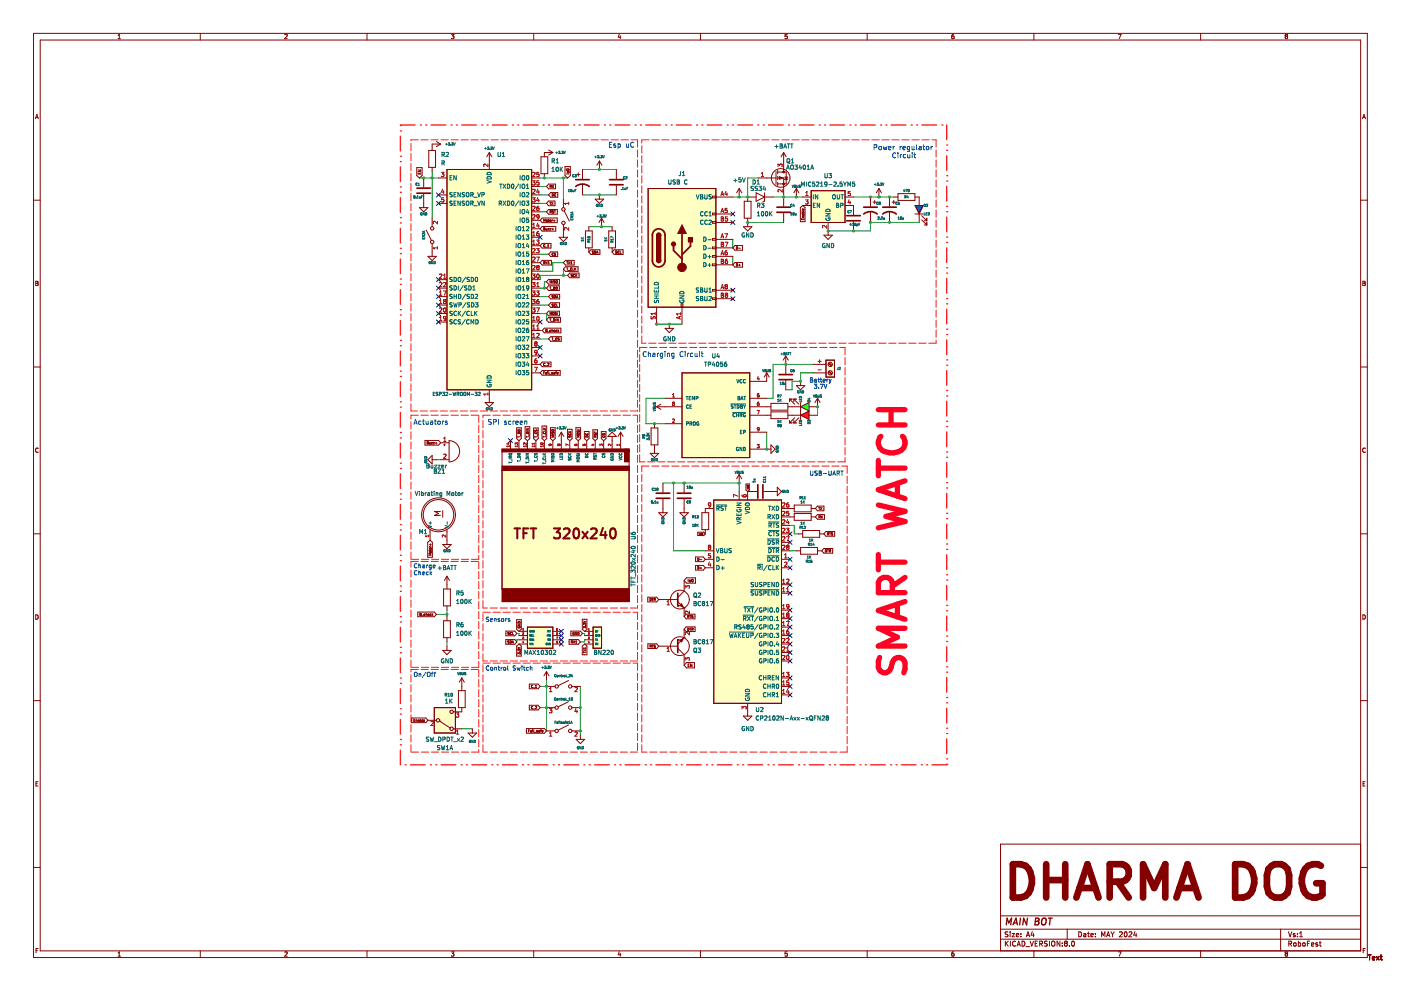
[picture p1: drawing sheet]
<svg xmlns="http://www.w3.org/2000/svg" width="420mm" height="297mm" viewBox="0 0 420 297" stroke-linecap="round" stroke-linejoin="round" font-family="sans-serif">
<g fill="none" stroke="#840000" stroke-width=".3">
<path d="M10.1 10h400v277h-400zM12.1 12h396v273h-396zM35.4 11.6h.7M35.4 10.7l.4-.4v1.3M60.1 10v2M85.4 10.4l.5-.1 .2 .4-.8 .9h.8M110.1 10v2M135.3 10.3h.9l-.5 .5 .4 .1v.6h-.8M160.1 10v2M185.7 10.2l-.3 1h.8M186 10.7v.9M210.1 10v2"/>
<path d="M236.1 10.3h-.6l-.1 .6h.6l.1 .6h-.7M260.1 10v2M286 10.3l-.5 .3-.1 .7 .3 .3 .4-.1-.1-.6-.3-.1-.3 .2M310.1 10v2M335.4 10.3h.8l-.5 1.3M360.1 10v2M385.4 10.5l.3-.2 .5 .2M385.4 10.6l.3 .3M385.4 10.5v.1M385.7 10.9l-.3 .2 .3 .5 .5-.3-.3-.4M385.7 10.9h.2M386.2 10.5v.1"/>
<path d="M386.2 10.6l-.3 .3M10.6 35.6l.5-1.3 .4 1.3M10.7 35.2h.7M408.6 35.6l.5-1.3 .4 1.3M408.7 35.2h.7M10.1 60h2M408.1 60h2M10.7 84.3l.7 .2-.2 .4 .3 .4-.3 .3h-.5zM10.7 84.9h.5M408.7 84.3l.7 .2-.2 .4 .3 .4-.3 .3h-.5zM408.7 84.9h.5M10.1 110h2"/>
<path d="M408.1 110h2M11.5 134.4a.58 .58 0 0 0-.9 .5 .58 .58 0 0 0 .9 .6M409.5 134.4a.58 .58 0 0 0-.9 .5 .58 .58 0 0 0 .9 .6M10.1 160h2M408.1 160h2M10.7 184.3a.66 .66 0 0 1 .8 .6 .66 .66 0 0 1-.8 .7zM408.7 184.3a.66 .66 0 0 1 .8 .6 .66 .66 0 0 1-.8 .7zM10.1 210h2M408.1 210h2M10.8 234.9h.4M11.4 234.3h-.6v1.3h.6M408.8 234.9h.4"/>
<path d="M409.4 234.3h-.6v1.3h.6M408.1 253h-108v32M10.1 260h2M300.1 278.5h108M300.1 274.5h108M302.3 279.4h-.8a.63 .63 0 0 0 .7 .8v.5h-.8M302.9 279.3v.1M302.9 279.8v1M303.5 279.8h.8l-.8 1h.8M306.2 279.9v.1M309.6 279.2l-.4 1.1h1M309.9 279.8v1"/>
<path d="M320.1 278.5v3M323.5 279.3a.76 .76 0 0 1 .9 .7 .76 .76 0 0 1-.9 .8zM325 279.9h.6l.1 .9M326.2 279.8h.5M326.4 279.3v1.3l.3 .2M328.5 279.9v.1M333.2 279.3l.5 .8M334.2 279.3l-.5 .8M335.7 279.4l.6-.1 .3 .4-.9 1.1h.9M337.3 279.4l.2-.1a.73 .73 0 0 1 .5 .8 .73 .73 0 0 1-.6 .6l-.2-.5zM338.6 279.4l.6-.1 .2 .4-.9 1.1h.9M340.4 279.2l-.4 1.1h.9"/>
<path d="M340.7 279.8v1M384.1 278.5v6.5M386.4 279.3l.5 1.5 .5-1.5M388.4 279.9l-.4-.1-.2 .2 .6 .4v.3h-.6M389.1 279.9v.1M389.8 279.7l.4-.4v1.5M408.1 260h2M10.8 284.9h.4M11.4 284.3h-.6v1.3M35.4 285.7l.4-.4v1.3M35.4 286.6h.7M60.1 285v2"/>
<path d="M85.4 285.4l.5-.1 .2 .4-.8 .9h.8M110.1 285v2M135.3 285.3h.9l-.5 .5 .4 .1v.6h-.8M160.1 285v2M185.7 285.2l-.3 1h.8M186 285.7v.9M210.1 285v2M236.1 285.3h-.6l-.1 .6h.6l.1 .6h-.7M260.1 285v2M286 285.3l-.5 .3-.1 .8 .3 .2 .4-.1-.1-.6-.3-.1-.3 .2M300.1 281.5h108M301.5 282.1v1.5"/>
<path d="M301.7 282.7l.7 .9M302.4 282.1l-.9 .9M303 282.1v1.5M304.5 282.2a.68 .68 0 0 0-.9 .7 .68 .68 0 0 0 1 .6M304.5 282.2h.1M304.8 280.3l.7-.1-.1-.3-.4-.1-.2 .2 .1 .7h.5M305 283.6l.5-1.5 .5 1.5M305.2 283.2h.7M306.2 280.7v.1M306.5 282.1a.76 .76 0 0 1 .9 .7 .76 .76 0 0 1-.9 .8zM307.7 283.7h1.1M307.8 280.8l.5-1.5 .5 1.5"/>
<path d="M307.9 280.4h.8M308.9 282.1l.5 1.5 .5-1.5M310.1 285v2M310.4 282.8h.5M311.2 282.1h-.8v1.5h.8M311.8 282.9l.7-.1 .1-.6-.8-.1v1.5M312.2 282.9l.5 .7M314.1 282.2h-.8a.63 .63 0 0 0 .7 .8l-.1 .5h-.7M314.7 282.1v1.5M315.4 282.3l.3-.2 .6 .2 .1 .8-.2 .4-.5 .1-.3-.2zM317.9 282.1v1.5l-.9-1.5v1.5M318.6 283.5v.1"/>
<path d="M318.6 282.7v.1M319.5 282.7l-.3 .3 .3 .6 .6-.3-.3-.6M319.5 282.7l-.3-.2 .3-.4 .6 .3-.3 .3M319.5 282.7h.3M320.7 283.5v.1M321.5 282.2l.2-.1a.73 .73 0 0 1 .6 .8 .73 .73 0 0 1-.7 .6l-.2-.5zM325.7 280.2l-.8 .2 .3 .4 .5-.1M327.2 280.3l.7-.1-.1-.3-.4-.1-.2 .2v.7h.6M328.5 280.7v.1M330.4 280.8v-1.5l.5 1.1 .5-1.1v1.5M331.9 280.8l.5-1.5 .5 1.5M332 280.4h.7"/>
<path d="M333.7 280.1v.7M335.4 285.3h.8l-.5 1.3M360.1 285v2M385.4 285.6h.1M385.4 285.6l.3-.3 .5 .3M385.4 285.6l.3 .3M385.7 285.9l-.3 .2 .3 .5 .5-.2-.3-.5M385.7 285.9h.2M386.2 285.6h.1M386.2 285.6l-.3 .3M386.5 282.9l.7-.1 .1-.6-.8-.1v1.5M386.9 282.9l.5 .7"/>
<path d="M388.1 282.7l.3-.1 .3 .3v.4l-.3 .3-.5-.3zM389.1 280.6v.2M389.4 282.7l.4-.1 .3 .3-.2 .6h-.5M389.4 282.1v1.5M389.8 280.8h.8M390.7 282.7h.7l-.1 .8h-.6zM392.1 282.8h.5M392.8 282.1h-.7v1.5M393.3 283.1l.7-.1-.1-.3-.4-.1-.2 .2 .1 .7h.5M395.2 282.7l-.4-.1-.2 .2 .6 .4v.3h-.6M395.7 282.6h.5M395.9 282.1v1.3l.3 .2"/>
<path d="M408.8 284.9h.4M409.4 284.3h-.6v1.3M410.3 286.2h.9M410.7 286.2v1.5M411.6 287.2l.7-.1-.1-.3-.4-.1-.2 .2 .1 .7h.5M412.8 286.7l.8 1M413.6 286.7l-.8 1M413.9 286.7h.6M414.2 286.2v1.3l.3 .2"/>
</g>
<path d="M301.8 277.2l.2-2 .5 1.4 .9-1.4-.3 2M303.8 277.2l.9-2 .4 2M304 276.6h1M306 275.2l-.2 2M308.1 275.2l-.2 2-.9-2-.3 2M310.5 276.2h.7M310.6 275.2h.7l.3 .4-.4 .6 .3 .2v.4l-.4 .4h-.7zM312.6 275.5l.4-.3 .5 .1a1.19 1.19 0 0 1-.8 1.9l-.1-.1a1.5 1.5 0 0 1 0-1.6zM314.4 275.2h1.2M315 275.2l-.3 2" fill="none" stroke="#840000" stroke-width=".4"/>
<g fill="none" stroke="#840000" stroke-width="2">
<path d="M303.8 259h2.3a4.2 4.2 0 0 1 3.4 4.3 5.8 5.8 0 0 1-1.9 5.3l-1.5 .4h-2.3zM313.8 259v10M319.5 259v10M370.4 259h2.4a4.2 4.2 0 0 1 3.3 4.3 5.8 5.8 0 0 1-1.9 5.3l-1.4 .4h-2.4zM396.1 259.5a3.6 3.6 0 0 0-5.2 1.9 6.4 6.4 0 0 0 1.4 7.2 3.5 3.5 0 0 0 4.3-.5v-3.4h-1.9M313.8 263.8h5.7M322.8 269l3.3-10 3.4 10M323.8 266.2h4.7M332.8 264.3h3.8a2.71 2.71 0 0 0 2-2.6 2.71 2.71 0 0 0-2-2.7h-3.8v10M335.2 264.3l3.3 4.7M342.8 269v-10l3.3 7.2 3.4-7.2v10M352.8 269l3.3-10 3.4 10"/>
<path d="M353.8 266.2h4.7M380.4 260.5a3.4 3.4 0 0 1 3.8-1.5 3.4 3.4 0 0 1 2.4 3.4v3.3a3.3 3.3 0 0 1-3.3 3.5 3.3 3.3 0 0 1-3.4-3.5v-3.3z"/>
</g>
<path d="M158.2 188h7.6v6.3h-7.6z" fill-rule="evenodd" fill="#ffffc2"/>
<path d="M158.2 188h7.6v6.3h-7.6z" fill="none" stroke="#840000" stroke-width=".3"/>
<path d="M177.9 188h2.5v6.3h-2.5z" fill-rule="evenodd" fill="#ffffc2"/>
<path d="M177.9 188h2.5v6.3h-2.5z" fill="none" stroke="#840000" stroke-width=".3"/>
<path d="M247.7 108h2.6v5h-2.6z" fill-rule="evenodd" fill="#ffffc2"/>
<path d="M247.7 108h2.6v5h-2.6z" fill="none" stroke="#840000" stroke-width=".3"/>
<path d="M204.5 111.8h20.4v25.4h-20.4z" fill-rule="evenodd" fill="#ffffc2"/>
<path d="M204.5 111.8h20.4v25.4h-20.4z" fill="none" stroke="#840000" stroke-width=".3"/>
<path d="M214.1 149.9h20.3v60.9h-20.3z" fill-rule="evenodd" fill="#ffffc2"/>
<path d="M214.1 149.9h20.3v60.9h-20.3z" fill="none" stroke="#840000" stroke-width=".3"/>
<path d="M150.6 141h38.1v35.5h-38.1z" fill-rule="evenodd" fill="#ffffc2"/>
<path d="M150.6 141h38.1v35.5h-38.1z" fill="none" stroke="#840000" stroke-width=".3"/>
<path d="M130.2 212.1h6.4v7.6h-6.4z" fill-rule="evenodd" fill="#ffffc2"/>
<path d="M130.2 212.1h6.4v7.6h-6.4z" fill="none" stroke="#840000" stroke-width=".3"/>
<path d="M134 50.8h25.4v66h-25.4z" fill-rule="evenodd" fill="#ffffc2"/>
<path d="M134 50.8h25.4v66h-25.4z" fill="none" stroke="#840000" stroke-width=".3"/>
<path d="M194.4 56.5h20.3v35.6h-20.3z" fill-rule="evenodd" fill="#ffffc2"/>
<path d="M194.4 56.5h20.3v35.6h-20.3z" fill="none" stroke="#840000" stroke-width=".3"/>
<path d="M243.3 57.2h10.1v9.5h-10.1z" fill-rule="evenodd" fill="#ffffc2"/>
<path d="M243.3 57.2h10.1v9.5h-10.1z" fill="none" stroke="#840000" stroke-width=".3"/>
<g fill="none" stroke="#000084" stroke-width=".3">
<path d="M130.9 57.8l1.2 1.2M132.1 57.8l-1.2 1.2M130.9 60.4l1.2 1.2M132.1 60.4l-1.2 1.2M161.4 70.5l1.2 1.2M162.6 70.5l-1.2 1.2M219.2 66.1l1.2 1.2M219.2 63.5l1.2 1.2M220.4 66.1l-1.2 1.2M220.4 63.5l-1.2 1.2M130.9 93.4l1.2 1.2M130.9 95.9l1.2 1.2"/>
<path d="M130.9 88.3l1.2 1.2M130.9 90.8l1.2 1.3M130.9 85.8l1.2 1.2M130.9 83.2l1.2 1.2M132.1 93.4l-1.2 1.2M132.1 95.9l-1.2 1.2M132.1 88.3l-1.2 1.2M132.1 90.8l-1.2 1.3M132.1 85.8l-1.2 1.2M132.1 83.2l-1.2 1.2M161.4 95.9l1.2 1.2M162.6 95.9l-1.2 1.2"/>
<path d="M219.2 86.4l1.2 1.2M219.2 88.9l1.2 1.2M220.4 86.4l-1.2 1.2M220.4 88.9l-1.2 1.2M161.4 106.1l1.2 1.2M161.4 103.5l1.2 1.3M162.6 106.1l-1.2 1.2M162.6 103.5l-1.2 1.3M152.5 131.5l1.2 1.2M153.7 131.5l-1.2 1.2M236.3 159.4l1.2 1.2M237.5 159.4l-1.2 1.2"/>
<path d="M236.3 177.2l1.2 1.2M236.3 167l1.2 1.3M236.3 174.7l1.2 1.2M236.3 169.6l1.2 1.2M236.3 162l1.2 1.2M237.5 177.2l-1.2 1.2M237.5 167l-1.2 1.3M237.5 174.7l-1.2 1.2M237.5 169.6l-1.2 1.2M237.5 162l-1.2 1.2M167.7 189.9l1.2 1.2M167.7 188.6l1.2 1.2"/>
<path d="M167.7 191.2l1.2 1.2M167.7 192.4l1.2 1.3M168.9 189.9l-1.2 1.2M168.9 188.6l-1.2 1.2M168.9 191.2l-1.2 1.2M168.9 192.4l-1.2 1.3M236.3 197.5l1.2 1.2M236.3 192.4l1.2 1.3M236.3 184.8l1.2 1.2M236.3 189.9l1.2 1.2M236.3 187.4l1.2 1.2M236.3 195l1.2 1.2"/>
<path d="M236.3 182.3l1.2 1.2M237.5 197.5l-1.2 1.2M237.5 192.4l-1.2 1.3M237.5 184.8l-1.2 1.2M237.5 189.9l-1.2 1.2M237.5 187.4l-1.2 1.2M237.5 195l-1.2 1.2M237.5 182.3l-1.2 1.2M236.3 207.7l1.2 1.2M236.3 202.6l1.2 1.2M236.3 205.1l1.2 1.3M237.5 207.7l-1.2 1.2"/>
<path d="M237.5 202.6l-1.2 1.2M237.5 205.1l-1.2 1.3"/>
</g>
<g fill="none" stroke="#009600" stroke-width=".3">
<path d="M125.8 53.3h5.7M129.6 43.2v.6M129.6 51.4v14M162 53.3h8.2M162 55.9h1.9M162 58.4h2.5M169 53.3v6.4M174.7 50.8h10.1M174.7 58.4h10.1M227.4 53.3h-3.2v5.8h-4.4M231.8 59.1h8.9M235 58.4v.7"/>
<path d="M256 59.1h12M162 76.2h2.5M162 63.5h1.9M162 61h1.9M169 78.7h-3.2v2.6h-3.8M176.6 67.9h7M219.8 71.8v2.5M219.8 76.8v2.6M224.2 66.7h10.8M275.7 66.7h-14.7v2.5h-12.7M162 99.1h.6M162 94h1.9v1.9"/>
<path d="M162 86.4h1.9M162 88.9h2.5M162 91.4h2.5M163.9 84.5h-.6v1.9M169 80.6v2M170.2 82.6h-8.2v1.2M196.9 96.5v.7h7.6M162 101.6h2.5M199.5 119.4h-5.8v7.6h5.8M243.9 109.2h-12.1v10.2h-1.9M243.9 111.8h-3.8v2.5h-2.5v2.5h-2M130.9 137.8h1.2"/>
<path d="M229.9 129.5v5.1M245.2 121.9v2.6M198.8 144.8h22.9v2.5M202 144.8v20.3h9.5M236.9 157.5h1.3v2.5h1.3M205.2 174v.6M236.9 165.1h1.9M130.9 184.2h3.1M134 182.9v1.9M134 192.4v1.3M155 189.9h.6v.6M155.6 191.8h-.6v.6"/>
<path d="M174.7 189.9h.6v.6M175.3 191.8v.6h-1.2M205.2 198.8v.6M138.5 218.4h3.2M162 212.1h1.9M162 205.7h1.9M163.9 203.8v15.3M174.1 205.7v14.7"/>
</g>
<g fill="none" stroke="#ff1910" stroke-width=".3">
<path d="M123.3 43v2.2M123.3 46v2.2M123.3 49v2.2M123.3 52v2.2M123.3 55v2.2M123.3 58v2.2M125.5 41.9h-2.2v.3M126.3 41.9h2.2M129.3 41.9h2.2M132.3 41.9h2.2M135.3 41.9h2.2M138.3 41.9h2.2"/>
<path d="M141.3 41.9h2.2M144.3 41.9h2.2M147.3 41.9h2.2M150.3 41.9h2.2M153.3 41.9h2.2M156.3 41.9h2.2M159.3 41.9h2.2M162.3 41.9h2.2M165.3 41.9h2.2M168.3 41.9h2.2M171.3 41.9h2.2M174.3 41.9h2.2"/>
<path d="M177.3 41.9h2.2M180.3 41.9h2.2M183.3 41.9h2.2M186.3 41.9h2.2M189.3 41.9h1.9v2.2M191.2 44.9v2.2M191.2 47.9v2.2M191.2 50.9v2.2M191.2 53.9v2.2M191.2 56.9v2.2M191.2 59.9v2.2M192.5 43.7v2.2"/>
<path d="M192.5 46.7v2.2M192.5 49.7v2.2M192.5 52.7v2.2M192.5 55.7v2.2M192.5 58.7v2.2M194.7 41.9h-2.2v1M195.5 41.9h2.2M198.5 41.9h2.2M201.5 41.9h2.2M204.5 41.9h2.2M207.5 41.9h2.2M210.5 41.9h2.2"/>
<path d="M213.5 41.9h2.2M216.5 41.9h2.2M219.5 41.9h2.2M222.5 41.9h2.2M225.5 41.9h2.2M228.5 41.9h2.2M231.5 41.9h2.2M234.5 41.9h2.2M237.5 41.9h2.2M240.5 41.9h2.2M243.5 41.9h2.2M246.5 41.9h2.2"/>
<path d="M249.5 41.9h2.2M252.5 41.9h2.2M255.5 41.9h2.2M258.5 41.9h2.2M261.5 41.9h2.2M264.5 41.9h2.2M267.5 41.9h2.2M270.5 41.9h2.2M273.5 41.9h2.2M276.5 41.9h2.2M279.5 41.9h1.2v2.2M280.7 44.9v2.2"/>
<path d="M280.7 47.9v2.2M280.7 50.9v2.2M280.7 53.9v2.2M280.7 56.9v2.2M280.7 59.9v2.2M123.3 61v2.2M123.3 64v2.2M123.3 67v2.2M123.3 70v2.2M123.3 73v2.2M123.3 76v2.2M123.3 79v2.2"/>
<path d="M191.2 62.9v2.2M191.2 65.9v2.2M191.2 68.9v2.2M191.2 71.9v2.2M191.2 74.9v2.2M191.2 77.9v2.2M192.5 61.7v2.2M192.5 64.7v2.2M192.5 67.7v2.2M192.5 70.7v2.2M192.5 73.7v2.2M192.5 76.7v2.2"/>
<path d="M192.5 79.7v2.2M280.7 62.9v2.2M280.7 65.9v2.2M280.7 68.9v2.2M280.7 71.9v2.2M280.7 74.9v2.2M280.7 77.9v2.2M123.3 82v2.2M123.3 85v2.2M123.3 88v2.2M123.3 91v2.2M123.3 94v2.2"/>
<path d="M123.3 97v2.2M123.3 100v2.2M191.2 80.9v2.2M191.2 83.9v2.2M191.2 86.9v2.2M191.2 89.9v2.2M191.2 92.9v2.2M191.2 95.9v2.2M191.2 98.9v2.2M192.5 82.7v2.2M192.5 85.7v2.2M192.5 88.7v2.2"/>
<path d="M192.5 91.7v2.2M192.5 94.7v2.2M192.5 97.7v2.2M280.7 80.9v2.2M280.7 83.9v2.2M280.7 86.9v2.2M280.7 89.9v2.2M280.7 92.9v2.2M280.7 95.9v2.2M280.7 98.9v2.2M123.3 103v2.2M123.3 106v2.2"/>
<path d="M123.3 109v2.2M123.3 112v2.2M123.3 115v2.2M123.3 118v2.2M191.2 101.9v2.2M191.2 104.9v2.2M191.2 107.9v2.2M191.2 110.9v2.2M191.2 113.9v2.2M191.2 116.9v2.2M191.2 119.9v2.2M191.8 106.2v2.2"/>
<path d="M191.8 109.2v2.2M191.8 112.2v2.2M191.8 115.2v2.2M191.8 118.2v2.2M192.5 100.7v2.2h1.2M194 104.1h-2.2v1.3M194.5 102.9h2.2M194.8 104.1h2.2M197.5 102.9h2.2M197.8 104.1h2.2M200.5 102.9h2.2M200.8 104.1h2.2"/>
<path d="M203.5 102.9h2.2M203.8 104.1h2.2M206.5 102.9h2.2M206.8 104.1h2.2M209.5 102.9h2.2M209.8 104.1h2.2M212.5 102.9h2.2M212.8 104.1h2.2M215.5 102.9h2.2M215.8 104.1h2.2M218.5 102.9h2.2M218.8 104.1h2.2"/>
<path d="M221.5 102.9h2.2M221.8 104.1h2.2M224.5 102.9h2.2M224.8 104.1h2.2M227.5 102.9h2.2M227.8 104.1h2.2M230.5 102.9h2.2M230.8 104.1h2.2M233.5 102.9h2.2M233.8 104.1h2.2M236.5 102.9h2.2M236.8 104.1h2.2"/>
<path d="M239.5 102.9h2.2M239.8 104.1h2.2M242.5 102.9h2.2M242.8 104.1h2.2M245.5 102.9h2.2M245.8 104.1h2.2M248.5 102.9h2.2M248.8 104.1h2.2M251.5 102.9h2.2M251.8 104.1h1.6v2.2M253.4 107.1v2.2M253.4 110.1v2.2"/>
<path d="M253.4 113.1v2.2M253.4 116.1v2.2M253.4 119.1v2.2M254.5 102.9h2.2M257.5 102.9h2.2M260.5 102.9h2.2M263.5 102.9h2.2M266.5 102.9h2.2M269.5 102.9h2.2M272.5 102.9h2.2M275.5 102.9h2.2M280.7 101.9v1h-2.2"/>
<path d="M123.3 121v2.2h1.9M123.3 126.4v2.2M123.3 129.4v2.2M123.3 132.4v2.2M123.3 135.4v2.2M123.3 138.4v2.2M125.5 124.5h-2.2v1.1M126 123.2h2.2M126.3 124.5h2.2M129 123.2h2.2M129.3 124.5h2.2M132 123.2h2.2"/>
<path d="M132.3 124.5h2.2M135 123.2h2.2M135.3 124.5h2.2M138 123.2h2.2M138.3 124.5h2.2M141 123.2h2.2M141.3 124.5h2.2M143.6 124.5v2.2M143.6 127.5v2.2M143.6 130.5v2.2M143.6 133.5v2.2M143.6 136.5v2.2"/>
<path d="M143.6 139.5v2.2M144 123.2h2.2M144.8 126v2.2M144.8 129v2.2M144.8 132v2.2M144.8 135v2.2M144.8 138v2.2M147 123.2h2.2M147 124.5h-2.2v.7M147.8 124.5h2.2M150 123.2h2.2M150.8 124.5h2.2"/>
<path d="M153 123.2h2.2M153.8 124.5h2.2M156 123.2h2.2M156.8 124.5h2.2M159 123.2h2.2M159.8 124.5h2.2M162 123.2h2.2M162.8 124.5h2.2M165 123.2h2.2M165.8 124.5h2.2M168 123.2h2.2M168.8 124.5h2.2"/>
<path d="M171 123.2h2.2M171.8 124.5h2.2M174 123.2h2.2M174.8 124.5h2.2M177 123.2h2.2M177.8 124.5h2.2M180 123.2h2.2M180.8 124.5h2.2M183 123.2h2.2M183.8 124.5h2.2M186 123.2h2.2M186.8 124.5h2.2"/>
<path d="M189.8 124.5h1.4v2.2M191.2 122.9v.3h-2.2M191.2 127.5v2.2M191.2 130.5v2.2M191.2 133.5v2.2M191.2 136.5v2.2M191.2 139.5v2.2M191.8 136.2v2.2h1.6M191.8 121.2v2.2M191.8 124.2v2.2M191.8 127.2v2.2M191.8 130.2v2.2"/>
<path d="M191.8 133.2v2.2M194.2 138.4h2.2M197.2 138.4h2.2M200.2 138.4h2.2M203.2 138.4h2.2M206.2 138.4h2.2M209.2 138.4h2.2M212.2 138.4h2.2M215.2 138.4h2.2M218.2 138.4h2.2M221.2 138.4h2.2M224.2 138.4h2.2"/>
<path d="M227.2 138.4h2.2M230.2 138.4h2.2M233.2 138.4h2.2M236.2 138.4h2.2M239.2 138.4h2.2M242.2 138.4h2.2M245.2 138.4h2.2M248.2 138.4h2.2M253.4 122.1v2.2M253.4 125.1v2.2M253.4 128.1v2.2M253.4 131.1v2.2"/>
<path d="M253.4 134.1v2.2M253.4 137.1v1.3h-2.2M123.3 141.4v2.2M123.3 144.4v2.2M123.3 147.4v2.2M123.3 150.4v2.2M123.3 153.4v2.2M123.3 156.4v2.2M123.3 159.4v2.2M143.6 142.5v2.2M143.6 145.5v2.2M143.6 148.5v2.2"/>
<path d="M143.6 151.5v2.2M143.6 154.5v2.2M143.6 157.5v2.2M144.8 141v2.2M144.8 144v2.2M144.8 147v2.2M144.8 150v2.2M144.8 153v2.2M144.8 156v2.2M144.8 159v2.2M191.2 142.5v2.2M191.2 145.5v2.2"/>
<path d="M191.2 148.5v2.2M191.2 151.5v2.2M191.2 154.5v2.2M191.2 157.5v2.2M123.3 162.4v2.2M123.3 165.4v2.2M123.3 170.8v2.2M123.3 173.8v2.2M123.3 176.8v2.2M123.3 179.8v2.2M123.4 167.6h2.2M125.5 168.3h-2.2v1.7"/>
<path d="M126.3 168.3h2.2M126.4 167.6h2.2M129.3 168.3h2.2M129.4 167.6h2.2M132.3 168.3h2.2M132.4 167.6h2.2M135.3 168.3h2.2M135.4 167.6h2.2M138.3 168.3h2.2M138.4 167.6h2.2M141.3 168.3h2.2M143.6 160.5v2.2"/>
<path d="M143.6 163.5v2.2M143.6 166.5v1.1h-2.2M143.6 168.3v2.2M143.6 171.3v2.2M143.6 174.3v2.2M143.6 177.3v2.2M144.8 162v2.2M144.8 165v2.2M144.8 168v2.2M144.8 171v2.2M144.8 174v2.2M144.8 177.1v2.2"/>
<path d="M191.2 160.5v2.2M191.2 163.5v2.2M191.2 166.5v2.2M191.2 169.5v2.2M191.2 172.5v2.2M191.2 175.5v2.2M191.2 178.5v2.2M123.3 182.8v2.2M123.3 185.8v2.2M123.3 188.8v2.2M123.3 191.8v2.2M123.3 194.8v2.2"/>
<path d="M123.3 197.8v2.2M143.6 180.3v2.2M143.6 183.3v2.2M143.6 186.3v2.2M143.6 189.3v2.2M143.6 192.3v2.2M143.6 195.3v2.2M143.6 198.3v1.7h-2.2M144.8 198.8h2.2M144.8 180.1v2.2h1.4M144.8 183.9v2.2M144.8 186.9v2.2"/>
<path d="M144.8 189.9v2.2M144.8 192.9v2.2M144.8 195.9v2.2h1.4M144.8 199.2v2.2M144.8 183.5h2.2M147 182.3h2.2M147 198.1h2.2M147.8 198.8h2.2M147.8 183.5h2.2M150 182.3h2.2M150 198.1h2.2M150.8 198.8h2.2"/>
<path d="M150.8 183.5h2.2M153 182.3h2.2M153 198.1h2.2M153.8 198.8h2.2M153.8 183.5h2.2M156 182.3h2.2M156 198.1h2.2M156.8 198.8h2.2M156.8 183.5h2.2M159 182.3h2.2M159 198.1h2.2M159.8 198.8h2.2"/>
<path d="M159.8 183.5h2.2M162 182.3h2.2M162 198.1h2.2M162.8 198.8h2.2M162.8 183.5h2.2M165 182.3h2.2M165 198.1h2.2M165.8 198.8h2.2M165.8 183.5h2.2M168 182.3h2.2M168 198.1h2.2M168.8 198.8h2.2"/>
<path d="M168.8 183.5h2.2M171 182.3h2.2M171 198.1h2.2M171.8 198.8h2.2M171.8 183.5h2.2M174 182.3h2.2M174 198.1h2.2M174.8 198.8h2.2M174.8 183.5h2.2M177 182.3h2.2M177 198.1h2.2M177.8 198.8h2.2"/>
<path d="M177.8 183.5h2.2M180 182.3h2.2M180 198.1h2.2M180.8 198.8h2.2M180.8 183.5h2.2M183 182.3h2.2M183 198.1h2.2M183.8 198.8h2.2M183.8 183.5h2.2M186 182.3h2.2M186 198.1h2.2M186.8 198.8h2.2"/>
<path d="M186.8 183.5h2.2M189 198.1h2.2M189.8 198.8h1.4v2.2M189.8 183.5h1.4v2.2M191.2 181.5v.8h-2.2M191.2 186.5v2.2M191.2 189.5v2.2M191.2 192.5v2.2M191.2 195.5v2.2M123.3 202.2v2.2M123.3 205.2v2.2M123.3 208.2v2.2"/>
<path d="M123.3 211.2v2.2M123.3 214.2v2.2M123.3 217.2v2.2M123.4 200h2.2M125.5 200.7h-2.2v.7M126.3 200.7h2.2M126.4 200h2.2M129.3 200.7h2.2M129.4 200h2.2M132.3 200.7h2.2M132.4 200h2.2M135.3 200.7h2.2"/>
<path d="M135.4 200h2.2M138.3 200.7h2.2M138.4 200h2.2M141.3 200.7h2.2M143.6 200.7v2.2M143.6 203.7v2.2M143.6 206.7v2.2M143.6 209.7v2.2M143.6 212.7v2.2M143.6 215.7v2.2M143.6 218.7v2.2M144.8 202.2v2.2"/>
<path d="M144.8 205.2v2.2M144.8 208.2v2.2M144.8 211.2v2.2M144.8 214.2v2.2M144.8 217.2v2.2M191.2 201.8v2.2M191.2 204.8v2.2M191.2 207.8v2.2M191.2 210.8v2.2M191.2 213.8v2.2M191.2 216.8v2.2M191.2 219.8v2.2"/>
<path d="M123.3 220.2v2.2M123.3 223.2v2.2M123.4 225.4h2.2M126.4 225.4h2.2M129.4 225.4h2.2M132.4 225.4h2.2M135.4 225.4h2.2M138.4 225.4h2.2M143.6 224.7v.7h-2.2M143.6 221.7v2.2M144.8 223.2v2.2h1.4M144.8 220.2v2.2"/>
<path d="M147 225.4h2.2M150 225.4h2.2M153 225.4h2.2M156 225.4h2.2M159 225.4h2.2M162 225.4h2.2M165 225.4h2.2M168 225.4h2.2M171 225.4h2.2M174 225.4h2.2M177 225.4h2.2M180 225.4h2.2"/>
<path d="M183 225.4h2.2M186 225.4h2.2M189 225.4h2.2M191.2 222.8v2.2"/>
</g>
<path d="M120.1 37.5h4.4" fill="none" stroke="#ff1910" stroke-width=".4"/>
<g fill="#ff1910">
<circle cx="126.1" cy="37.5" r=".2"/>
<circle cx="127.7" cy="37.5" r=".2"/>
</g>
<path d="M129.3 37.5h4.4" fill="none" stroke="#ff1910" stroke-width=".4"/>
<g fill="#ff1910">
<circle cx="135.3" cy="37.5" r=".2"/>
<circle cx="136.9" cy="37.5" r=".2"/>
</g>
<path d="M138.5 37.5h4.4" fill="none" stroke="#ff1910" stroke-width=".4"/>
<g fill="#ff1910">
<circle cx="144.5" cy="37.5" r=".2"/>
<circle cx="146.1" cy="37.5" r=".2"/>
</g>
<path d="M147.7 37.5h4.4" fill="none" stroke="#ff1910" stroke-width=".4"/>
<g fill="#ff1910">
<circle cx="153.7" cy="37.5" r=".2"/>
<circle cx="155.3" cy="37.5" r=".2"/>
</g>
<path d="M156.9 37.5h4.4" fill="none" stroke="#ff1910" stroke-width=".4"/>
<g fill="#ff1910">
<circle cx="162.9" cy="37.5" r=".2"/>
<circle cx="164.5" cy="37.5" r=".2"/>
</g>
<path d="M166.1 37.5h4.4" fill="none" stroke="#ff1910" stroke-width=".4"/>
<g fill="#ff1910">
<circle cx="172.1" cy="37.5" r=".2"/>
<circle cx="173.7" cy="37.5" r=".2"/>
</g>
<path d="M175.3 37.5h4.4" fill="none" stroke="#ff1910" stroke-width=".4"/>
<g fill="#ff1910">
<circle cx="181.3" cy="37.5" r=".2"/>
<circle cx="182.9" cy="37.5" r=".2"/>
</g>
<path d="M184.5 37.5h4.4" fill="none" stroke="#ff1910" stroke-width=".4"/>
<g fill="#ff1910">
<circle cx="190.5" cy="37.5" r=".2"/>
<circle cx="192.1" cy="37.5" r=".2"/>
</g>
<path d="M193.7 37.5h4.4" fill="none" stroke="#ff1910" stroke-width=".4"/>
<g fill="#ff1910">
<circle cx="199.7" cy="37.5" r=".2"/>
<circle cx="201.3" cy="37.5" r=".2"/>
</g>
<path d="M202.9 37.5h4.4" fill="none" stroke="#ff1910" stroke-width=".4"/>
<g fill="#ff1910">
<circle cx="208.9" cy="37.5" r=".2"/>
<circle cx="210.5" cy="37.5" r=".2"/>
</g>
<path d="M212.1 37.5h4.4" fill="none" stroke="#ff1910" stroke-width=".4"/>
<g fill="#ff1910">
<circle cx="218.1" cy="37.5" r=".2"/>
<circle cx="219.7" cy="37.5" r=".2"/>
</g>
<path d="M221.3 37.5h4.4" fill="none" stroke="#ff1910" stroke-width=".4"/>
<g fill="#ff1910">
<circle cx="227.3" cy="37.5" r=".2"/>
<circle cx="228.9" cy="37.5" r=".2"/>
</g>
<path d="M230.5 37.5h4.4" fill="none" stroke="#ff1910" stroke-width=".4"/>
<g fill="#ff1910">
<circle cx="236.5" cy="37.5" r=".2"/>
<circle cx="238.1" cy="37.5" r=".2"/>
</g>
<path d="M239.7 37.5h4.4" fill="none" stroke="#ff1910" stroke-width=".4"/>
<g fill="#ff1910">
<circle cx="245.7" cy="37.5" r=".2"/>
<circle cx="247.3" cy="37.5" r=".2"/>
</g>
<path d="M248.9 37.5h4.4" fill="none" stroke="#ff1910" stroke-width=".4"/>
<g fill="#ff1910">
<circle cx="254.9" cy="37.5" r=".2"/>
<circle cx="256.5" cy="37.5" r=".2"/>
</g>
<path d="M258.1 37.5h4.4" fill="none" stroke="#ff1910" stroke-width=".4"/>
<g fill="#ff1910">
<circle cx="264.1" cy="37.5" r=".2"/>
<circle cx="265.7" cy="37.5" r=".2"/>
</g>
<path d="M267.3 37.5h4.4" fill="none" stroke="#ff1910" stroke-width=".4"/>
<g fill="#ff1910">
<circle cx="273.3" cy="37.5" r=".2"/>
<circle cx="274.9" cy="37.5" r=".2"/>
</g>
<path d="M276.5 37.5h4.4" fill="none" stroke="#ff1910" stroke-width=".4"/>
<circle cx="282.5" cy="37.5" r=".2" fill="#ff1910"/>
<path d="M283.9 37.5v4.4" fill="none" stroke="#ff1910" stroke-width=".4"/>
<g fill="#ff1910">
<circle cx="283.9" cy="43.5" r=".2"/>
<circle cx="283.9" cy="45.1" r=".2"/>
</g>
<path d="M283.9 46.7v4.4" fill="none" stroke="#ff1910" stroke-width=".4"/>
<g fill="#ff1910">
<circle cx="283.9" cy="52.7" r=".2"/>
<circle cx="283.9" cy="54.3" r=".2"/>
</g>
<path d="M283.9 55.9v4.4" fill="none" stroke="#ff1910" stroke-width=".4"/>
<g fill="#ff1910">
<circle cx="283.9" cy="61.9" r=".2"/>
<circle cx="283.9" cy="63.5" r=".2"/>
</g>
<path d="M283.9 65.1v4.4" fill="none" stroke="#ff1910" stroke-width=".4"/>
<g fill="#ff1910">
<circle cx="283.9" cy="71.1" r=".2"/>
<circle cx="283.9" cy="72.7" r=".2"/>
</g>
<path d="M283.9 74.3v4.4" fill="none" stroke="#ff1910" stroke-width=".4"/>
<g fill="#ff1910">
<circle cx="283.9" cy="80.3" r=".2"/>
<circle cx="283.9" cy="81.9" r=".2"/>
</g>
<path d="M283.9 83.5v4.4" fill="none" stroke="#ff1910" stroke-width=".4"/>
<g fill="#ff1910">
<circle cx="283.9" cy="89.5" r=".2"/>
<circle cx="283.9" cy="91.1" r=".2"/>
</g>
<path d="M283.9 92.7v4.4" fill="none" stroke="#ff1910" stroke-width=".4"/>
<g fill="#ff1910">
<circle cx="283.9" cy="98.7" r=".2"/>
<circle cx="283.9" cy="100.3" r=".2"/>
</g>
<path d="M283.9 101.9v4.4" fill="none" stroke="#ff1910" stroke-width=".4"/>
<g fill="#ff1910">
<circle cx="283.9" cy="107.9" r=".2"/>
<circle cx="283.9" cy="109.5" r=".2"/>
</g>
<path d="M283.9 111.1v4.4" fill="none" stroke="#ff1910" stroke-width=".4"/>
<g fill="#ff1910">
<circle cx="283.9" cy="117.1" r=".2"/>
<circle cx="283.9" cy="118.7" r=".2"/>
</g>
<path d="M283.9 120.3v4.4" fill="none" stroke="#ff1910" stroke-width=".4"/>
<g fill="#ff1910">
<circle cx="283.9" cy="126.3" r=".2"/>
<circle cx="283.9" cy="127.9" r=".2"/>
</g>
<path d="M283.9 129.5v4.4" fill="none" stroke="#ff1910" stroke-width=".4"/>
<g fill="#ff1910">
<circle cx="283.9" cy="135.5" r=".2"/>
<circle cx="283.9" cy="137.1" r=".2"/>
</g>
<path d="M283.9 138.7v4.4" fill="none" stroke="#ff1910" stroke-width=".4"/>
<g fill="#ff1910">
<circle cx="283.9" cy="144.7" r=".2"/>
<circle cx="283.9" cy="146.3" r=".2"/>
</g>
<path d="M283.9 147.9v4.4" fill="none" stroke="#ff1910" stroke-width=".4"/>
<g fill="#ff1910">
<circle cx="283.9" cy="153.9" r=".2"/>
<circle cx="283.9" cy="155.5" r=".2"/>
</g>
<path d="M283.9 157.1v4.4" fill="none" stroke="#ff1910" stroke-width=".4"/>
<g fill="#ff1910">
<circle cx="283.9" cy="163.1" r=".2"/>
<circle cx="283.9" cy="164.7" r=".2"/>
</g>
<path d="M283.9 166.3v4.4" fill="none" stroke="#ff1910" stroke-width=".4"/>
<g fill="#ff1910">
<circle cx="283.9" cy="172.3" r=".2"/>
<circle cx="283.9" cy="173.9" r=".2"/>
</g>
<path d="M283.9 175.5v4.4" fill="none" stroke="#ff1910" stroke-width=".4"/>
<g fill="#ff1910">
<circle cx="283.9" cy="181.5" r=".2"/>
<circle cx="283.9" cy="183.1" r=".2"/>
</g>
<path d="M283.9 184.7v4.4" fill="none" stroke="#ff1910" stroke-width=".4"/>
<g fill="#ff1910">
<circle cx="283.9" cy="190.7" r=".2"/>
<circle cx="283.9" cy="192.3" r=".2"/>
</g>
<path d="M283.9 193.9v4.4" fill="none" stroke="#ff1910" stroke-width=".4"/>
<g fill="#ff1910">
<circle cx="283.9" cy="199.9" r=".2"/>
<circle cx="283.9" cy="201.5" r=".2"/>
</g>
<path d="M283.9 203.1v4.4" fill="none" stroke="#ff1910" stroke-width=".4"/>
<g fill="#ff1910">
<circle cx="283.9" cy="209.1" r=".2"/>
<circle cx="283.9" cy="210.7" r=".2"/>
</g>
<path d="M283.9 212.3v4.4" fill="none" stroke="#ff1910" stroke-width=".4"/>
<g fill="#ff1910">
<circle cx="283.9" cy="218.3" r=".2"/>
<circle cx="283.9" cy="219.9" r=".2"/>
</g>
<path d="M283.9 221.5v4.4" fill="none" stroke="#ff1910" stroke-width=".4"/>
<g fill="#ff1910">
<circle cx="283.9" cy="227.5" r=".2"/>
<circle cx="283.9" cy="229.1" r=".2"/>
</g>
<path d="M279.5 229.2h4.4" fill="none" stroke="#ff1910" stroke-width=".4"/>
<g fill="#ff1910">
<circle cx="277.9" cy="229.2" r=".2"/>
<circle cx="276.3" cy="229.2" r=".2"/>
</g>
<path d="M270.3 229.2h4.4" fill="none" stroke="#ff1910" stroke-width=".4"/>
<g fill="#ff1910">
<circle cx="268.7" cy="229.2" r=".2"/>
<circle cx="267.1" cy="229.2" r=".2"/>
</g>
<path d="M261.1 229.2h4.4" fill="none" stroke="#ff1910" stroke-width=".4"/>
<g fill="#ff1910">
<circle cx="259.5" cy="229.2" r=".2"/>
<circle cx="257.9" cy="229.2" r=".2"/>
</g>
<path d="M251.9 229.2h4.4" fill="none" stroke="#ff1910" stroke-width=".4"/>
<g fill="#ff1910">
<circle cx="250.3" cy="229.2" r=".2"/>
<circle cx="248.7" cy="229.2" r=".2"/>
</g>
<path d="M242.7 229.2h4.4" fill="none" stroke="#ff1910" stroke-width=".4"/>
<g fill="#ff1910">
<circle cx="241.1" cy="229.2" r=".2"/>
<circle cx="239.5" cy="229.2" r=".2"/>
</g>
<path d="M233.5 229.2h4.4" fill="none" stroke="#ff1910" stroke-width=".4"/>
<g fill="#ff1910">
<circle cx="231.9" cy="229.2" r=".2"/>
<circle cx="230.3" cy="229.2" r=".2"/>
</g>
<path d="M224.3 229.2h4.4" fill="none" stroke="#ff1910" stroke-width=".4"/>
<g fill="#ff1910">
<circle cx="222.7" cy="229.2" r=".2"/>
<circle cx="221.1" cy="229.2" r=".2"/>
</g>
<path d="M215.1 229.2h4.4" fill="none" stroke="#ff1910" stroke-width=".4"/>
<g fill="#ff1910">
<circle cx="213.5" cy="229.2" r=".2"/>
<circle cx="211.9" cy="229.2" r=".2"/>
</g>
<path d="M205.9 229.2h4.4" fill="none" stroke="#ff1910" stroke-width=".4"/>
<g fill="#ff1910">
<circle cx="204.3" cy="229.2" r=".2"/>
<circle cx="202.7" cy="229.2" r=".2"/>
</g>
<path d="M196.7 229.2h4.4" fill="none" stroke="#ff1910" stroke-width=".4"/>
<g fill="#ff1910">
<circle cx="195.1" cy="229.2" r=".2"/>
<circle cx="193.5" cy="229.2" r=".2"/>
</g>
<path d="M187.5 229.2h4.4" fill="none" stroke="#ff1910" stroke-width=".4"/>
<g fill="#ff1910">
<circle cx="185.9" cy="229.2" r=".2"/>
<circle cx="184.3" cy="229.2" r=".2"/>
</g>
<path d="M178.3 229.2h4.4" fill="none" stroke="#ff1910" stroke-width=".4"/>
<g fill="#ff1910">
<circle cx="176.7" cy="229.2" r=".2"/>
<circle cx="175.1" cy="229.2" r=".2"/>
</g>
<path d="M169.1 229.2h4.4" fill="none" stroke="#ff1910" stroke-width=".4"/>
<g fill="#ff1910">
<circle cx="167.5" cy="229.2" r=".2"/>
<circle cx="165.9" cy="229.2" r=".2"/>
</g>
<path d="M159.9 229.2h4.4" fill="none" stroke="#ff1910" stroke-width=".4"/>
<g fill="#ff1910">
<circle cx="158.3" cy="229.2" r=".2"/>
<circle cx="156.7" cy="229.2" r=".2"/>
</g>
<path d="M150.7 229.2h4.4" fill="none" stroke="#ff1910" stroke-width=".4"/>
<g fill="#ff1910">
<circle cx="149.1" cy="229.2" r=".2"/>
<circle cx="147.5" cy="229.2" r=".2"/>
</g>
<path d="M141.5 229.2h4.4" fill="none" stroke="#ff1910" stroke-width=".4"/>
<g fill="#ff1910">
<circle cx="139.9" cy="229.2" r=".2"/>
<circle cx="138.3" cy="229.2" r=".2"/>
</g>
<path d="M132.3 229.2h4.4" fill="none" stroke="#ff1910" stroke-width=".4"/>
<g fill="#ff1910">
<circle cx="130.7" cy="229.2" r=".2"/>
<circle cx="129.1" cy="229.2" r=".2"/>
</g>
<path d="M123.1 229.2h4.4" fill="none" stroke="#ff1910" stroke-width=".4"/>
<circle cx="121.5" cy="229.2" r=".2" fill="#ff1910"/>
<path d="M120.1 224.8v4.4" fill="none" stroke="#ff1910" stroke-width=".4"/>
<g fill="#ff1910">
<circle cx="120.1" cy="223.2" r=".2"/>
<circle cx="120.1" cy="221.6" r=".2"/>
</g>
<path d="M120.1 215.6v4.4" fill="none" stroke="#ff1910" stroke-width=".4"/>
<g fill="#ff1910">
<circle cx="120.1" cy="214" r=".2"/>
<circle cx="120.1" cy="212.4" r=".2"/>
</g>
<path d="M120.1 206.4v4.4" fill="none" stroke="#ff1910" stroke-width=".4"/>
<g fill="#ff1910">
<circle cx="120.1" cy="204.8" r=".2"/>
<circle cx="120.1" cy="203.2" r=".2"/>
</g>
<path d="M120.1 197.2v4.4" fill="none" stroke="#ff1910" stroke-width=".4"/>
<g fill="#ff1910">
<circle cx="120.1" cy="195.6" r=".2"/>
<circle cx="120.1" cy="194" r=".2"/>
</g>
<path d="M120.1 188v4.4" fill="none" stroke="#ff1910" stroke-width=".4"/>
<g fill="#ff1910">
<circle cx="120.1" cy="186.4" r=".2"/>
<circle cx="120.1" cy="184.8" r=".2"/>
</g>
<path d="M120.1 178.8v4.4" fill="none" stroke="#ff1910" stroke-width=".4"/>
<g fill="#ff1910">
<circle cx="120.1" cy="177.2" r=".2"/>
<circle cx="120.1" cy="175.6" r=".2"/>
</g>
<path d="M120.1 169.6v4.4" fill="none" stroke="#ff1910" stroke-width=".4"/>
<g fill="#ff1910">
<circle cx="120.1" cy="168" r=".2"/>
<circle cx="120.1" cy="166.4" r=".2"/>
</g>
<path d="M120.1 160.4v4.4" fill="none" stroke="#ff1910" stroke-width=".4"/>
<g fill="#ff1910">
<circle cx="120.1" cy="158.8" r=".2"/>
<circle cx="120.1" cy="157.2" r=".2"/>
</g>
<path d="M120.1 151.2v4.4" fill="none" stroke="#ff1910" stroke-width=".4"/>
<g fill="#ff1910">
<circle cx="120.1" cy="149.6" r=".2"/>
<circle cx="120.1" cy="148" r=".2"/>
</g>
<path d="M120.1 142v4.4" fill="none" stroke="#ff1910" stroke-width=".4"/>
<g fill="#ff1910">
<circle cx="120.1" cy="140.4" r=".2"/>
<circle cx="120.1" cy="138.8" r=".2"/>
</g>
<path d="M120.1 132.8v4.4" fill="none" stroke="#ff1910" stroke-width=".4"/>
<g fill="#ff1910">
<circle cx="120.1" cy="131.2" r=".2"/>
<circle cx="120.1" cy="129.6" r=".2"/>
</g>
<path d="M120.1 123.6v4.4" fill="none" stroke="#ff1910" stroke-width=".4"/>
<g fill="#ff1910">
<circle cx="120.1" cy="122" r=".2"/>
<circle cx="120.1" cy="120.4" r=".2"/>
</g>
<path d="M120.1 114.4v4.4" fill="none" stroke="#ff1910" stroke-width=".4"/>
<g fill="#ff1910">
<circle cx="120.1" cy="112.8" r=".2"/>
<circle cx="120.1" cy="111.2" r=".2"/>
</g>
<path d="M120.1 105.2v4.4" fill="none" stroke="#ff1910" stroke-width=".4"/>
<g fill="#ff1910">
<circle cx="120.1" cy="103.6" r=".2"/>
<circle cx="120.1" cy="102" r=".2"/>
</g>
<path d="M120.1 96v4.4" fill="none" stroke="#ff1910" stroke-width=".4"/>
<g fill="#ff1910">
<circle cx="120.1" cy="94.4" r=".2"/>
<circle cx="120.1" cy="92.8" r=".2"/>
</g>
<path d="M120.1 86.8v4.4" fill="none" stroke="#ff1910" stroke-width=".4"/>
<g fill="#ff1910">
<circle cx="120.1" cy="85.2" r=".2"/>
<circle cx="120.1" cy="83.6" r=".2"/>
</g>
<path d="M120.1 77.6v4.4" fill="none" stroke="#ff1910" stroke-width=".4"/>
<g fill="#ff1910">
<circle cx="120.1" cy="76" r=".2"/>
<circle cx="120.1" cy="74.4" r=".2"/>
</g>
<path d="M120.1 68.4v4.4" fill="none" stroke="#ff1910" stroke-width=".4"/>
<g fill="#ff1910">
<circle cx="120.1" cy="66.8" r=".2"/>
<circle cx="120.1" cy="65.2" r=".2"/>
</g>
<path d="M120.1 59.2v4.4" fill="none" stroke="#ff1910" stroke-width=".4"/>
<g fill="#ff1910">
<circle cx="120.1" cy="57.6" r=".2"/>
<circle cx="120.1" cy="56" r=".2"/>
</g>
<path d="M120.1 50v4.4" fill="none" stroke="#ff1910" stroke-width=".4"/>
<g fill="#ff1910">
<circle cx="120.1" cy="48.4" r=".2"/>
<circle cx="120.1" cy="46.8" r=".2"/>
</g>
<path d="M120.1 40.8v4.4" fill="none" stroke="#ff1910" stroke-width=".4"/>
<g fill="#ff1910">
<circle cx="120.1" cy="39.2" r=".2"/>
<circle cx="120.1" cy="37.6" r=".2"/>
</g>
<g fill="none" stroke="#ff1910" stroke-width=".3">
<path d="M194.7 139.7h-2.2v1.7M195.5 139.7h2.2M198.5 139.7h2.2M201.5 139.7h2.2M204.5 139.7h2.2M207.5 139.7h2.2M210.5 139.7h2.2M213.5 139.7h2.2M216.5 139.7h2.2M219.5 139.7h2.2M222.5 139.7h2.2M225.5 139.7h2.2"/>
<path d="M228.5 139.7h2.2M231.5 139.7h2.2M234.5 139.7h2.2M237.5 139.7h2.2M240.5 139.7h2.2M243.5 139.7h2.2M246.5 139.7h2.2M249.5 139.7h2.2M252.5 139.7h1.6v2.2M192.5 142.2v2.2M192.5 145.2v2.2M192.5 148.2v2.2"/>
<path d="M192.5 151.2v2.2M192.5 154.2v2.2M192.5 157.2v2.2M254.1 142.7v2.2M254.1 145.7v2.2M254.1 148.7v2.2M254.1 151.7v2.2M254.1 154.7v2.2M254.1 157.7v2.2M192.5 160.2v2.2M192.5 163.2v2.2M192.5 166.2v2.2"/>
<path d="M192.5 169.2v2.2M192.5 172.2v2.2M192.5 175.2v2.2M192.5 178.2v2.2M254.1 160.7v2.2M254.1 163.7v2.2M254.1 166.7v2.2M254.1 169.7v2.2M254.1 172.7v2.2M254.1 175.7v2.2M254.1 178.7v2.2M192.5 181.2v2.2"/>
<path d="M192.5 184.2v2.2M192.5 187.2v2.2M192.5 190.2v2.2M192.5 193.2v2.2M192.5 196.2v2.2M192.5 199.2v2.2M254.1 181.7v2.2M254.1 184.7v2.2M254.1 187.7v2.2M254.1 190.7v2.2M254.1 193.7v2.2M254.1 196.7v2.2"/>
<path d="M254.1 199.7v2.2M192.5 202.2v2.2M192.5 205.2v2.2M192.5 208.2v2.2M192.5 211.2v2.2M192.5 214.2v2.2M192.5 217.2v2.2M254.1 202.7v2.2M254.1 205.7v2.2M254.1 208.7v2.2M254.1 211.7v2.2M254.1 214.7v2.2"/>
<path d="M254.1 217.7v2.2M192.5 223.2v2.2h1.6M192.5 220.2v2.2M194.9 225.4h2.2M197.9 225.4h2.2M200.9 225.4h2.2M203.9 225.4h2.2M206.9 225.4h2.2M209.9 225.4h2.2M212.9 225.4h2.2M215.9 225.4h2.2M218.9 225.4h2.2"/>
<path d="M221.9 225.4h2.2M224.9 225.4h2.2M227.9 225.4h2.2M230.9 225.4h2.2M233.9 225.4h2.2M236.9 225.4h2.2M239.9 225.4h2.2M242.9 225.4h2.2M245.9 225.4h2.2M248.9 225.4h2.2M254.1 220.7v2.2M254.1 223.7v1.7h-2.2"/>
</g>
<g fill="none" stroke="#0349ff" stroke-width=".3">
<path d="M182.8 43.3h.5M183.5 42.6h-.7v1.5h.7M184.6 43.2l-.3-.1-.2 .2 .5 .4v.4h-.5M185.3 43.2l.5-.1 .3 .3-.2 .7h-.6M185.3 43.1v1.5M187.8 43.1l.1 1 .6-.1M188.5 43.1v1M190.1 42.8a.67 .67 0 0 0-1 .6 .67 .67 0 0 0 1 .6M262.1 44.2l.8-.1v-.6l-.8-.1v1.5M263.6 44h.7l-.1 .8h-.6zM264.9 43.9l.2 1 .3-.7 .3 .7 .3-1M266.5 44.4l.7-.1-.1-.3-.4-.1-.2 .2 .1 .7h.5"/>
<path d="M267.9 43.9v1M268.3 43.9l-.4 .3M268.6 46a.67 .67 0 0 0-.9 .6 .67 .67 0 0 0 .9 .6M269.3 45.8v.2M269.3 46.3v1M269.9 43.9v1M270 46.3v1M270.4 43.9l-.5 .3M270.4 46.3l-.4 .3M270.8 44.4l.7-.1-.1-.3-.4-.1-.2 .2 .1 .7h.5M271.6 46.4l-.5-.1-.2 .3 .1 .6h.6M272.2 46.3l.1 .9h.6"/>
<path d="M272.8 44l-.4-.1-.3 .3 .1 .6h.6M272.8 43.9v1.2l-.3 .3-.4-.1M272.9 46.3v1M273.5 43.9l.1 .9h.5M273.6 45.8v.2M273.6 46.3v1M274.1 46.3h.5M274.1 43.9v1M274.3 45.8v1.3l.3 .2M274.9 43.4v1.3l.2 .2M275.6 44h.6l.1 .9M276.3 44.3l-.7 .2 .2 .4 .5-.1"/>
<path d="M276.8 43.9h.6M277 43.4v1.3l.4 .2M277.9 44h.6l-.1 .8h-.5zM279.2 43.9v1M279.6 43.9l-.4 .3M193.8 105.5a.67 .67 0 0 0-1 .6 .67 .67 0 0 0 1 .6M194.4 106l.6-.1 .1 1M194.4 105.4v1.5M195.8 105.9h.4l.2 .2v.7l-.5 .1-.1-.5 .6-.2M197.1 105.9v1M197.6 105.9l-.5 .3M198.7 105.9h-.4l-.3 .3 .1 .6h.6"/>
<path d="M198.7 105.9v1.2l-.3 .3-.3-.1M199.4 105.4v.1M199.4 105.9v1M200.1 106l.6-.1 .1 1M200.1 105.9v1M202.1 105.9h-.4l-.3 .3 .2 .6h.5M202.1 105.9v1.2l-.2 .3-.4-.1M204.9 105.5a.67 .67 0 0 0-1 .6 .67 .67 0 0 0 1 .6M205.5 105.4v.1M205.5 105.9v1M206.2 105.9v1M206.6 105.9l-.4 .3"/>
<path d="M207.8 105.9h-.4l-.3 .3 .1 .6h.6M208.4 105.9l.1 .9 .6-.1M209.1 105.9v1M209.8 105.4v.1M209.8 105.9v1M210.3 105.9h.6M210.5 105.4v1.3l.4 .2M124.1 127.2l.5-1.5 .5 1.5M124.3 126.8h.7M126.3 126.3l-.5-.1-.2 .3 .1 .6h.6M126.7 126.2h.6M126.9 125.7v1.3l.4 .2"/>
<path d="M127.8 126.2v.9h.6M128.4 126.2v1M129.1 126.3h.6l.1 .9M129.8 126.6l-.7 .2 .2 .4 .5-.1M130.3 126.2h.5M130.5 125.7v1.3l.3 .2M131.3 126.3h.7l-.1 .8h-.6zM132.7 126.2v1M133.1 126.2l-.4 .3M134.1 126.3l-.3-.1-.2 .2 .5 .4v.3h-.5M147.4 125.8h-.8a.63 .63 0 0 0 .7 .8l-.1 .5h-.7M148 126.5l.7-.1 .1-.6-.8-.1v1.5"/>
<path d="M149.5 125.7v1.5M151.9 126.3l-.4-.1-.2 .2 .6 .4v.3h-.6M153.2 126.3l-.4-.1-.3 .3 .1 .6h.6M153.9 126.2v1M154.3 126.2l-.4 .3M154.7 126.7l.7-.1v-.3l-.5-.1-.2 .2 .1 .7h.6M156 126.7l.7-.1-.1-.3-.4-.1-.2 .2 .1 .7h.5M157.4 126.3h.5l.1 .9M157.4 126.2v1M243 141.2v1l.3 .3 .5-.3v-1M245.1 141.2l-.7 .1a.54 .54 0 0 0 .6 .7v.4h-.7M245.6 141.2l.7 .2-.2 .4 .3 .4-.3 .3h-.5z"/>
<path d="M245.6 141.8h.5M246.9 142h1M248.6 141.2v1l.2 .3 .5-.3v-1M249.7 142.5l.5-1.3 .4 1.3M249.9 142.1h.6M251 141.8h.6l.1-.5-.7-.1v1.3M251.3 141.8l.5 .7M252.1 141.2h.8M252.5 141.2v1.3M125 169a.58 .58 0 0 0-.8 .6 .58 .58 0 0 0 .8 .5M125 171.1a.58 .58 0 0 0-.8 .6 .58 .58 0 0 0 .8 .5M125.6 168.9v1.3"/>
<path d="M125.6 171v1.3M125.6 169.5l.5-.1 .1 .8M125.6 171.6l.5-.1 .1 .8M126.7 171.9l.6-.1v-.3l-.6 .1 .1 .6h.5M126.8 169.4h.5v.8M127.3 169.7l-.6 .2 .2 .3h.4M127.9 169.3v.9M128.3 169.3l-.4 .3M128.4 171.5l-.3-.1-.3 .3 .1 .5h.5M129 171v1.3M129.1 171.8l.4 .5M129.3 169.4l-.4-.1-.2 .3 .1 .6h.5"/>
<path d="M129.3 169.3v1.1l-.2 .2h-.3M129.5 171.4l-.5 .5M129.9 169.8l.6-.1-.1-.3-.5 .1v.7h.5M146.6 185l-.7 .1a.54 .54 0 0 0 .6 .7l-.1 .4h-.6M146.6 199.7a.58 .58 0 0 0-.8 .5 .58 .58 0 0 0 .8 .6M147.1 185.8l.6-.1-.1-.2-.5 .1v.6h.5M148.2 185.5h.5l.1 .8M148.2 185.4v.9M149.5 199.6v1.1l.3 .2M149.8 185.5l-.4 .1 .4 .3v.3h-.4M150.5 185.5h.5v.7h-.5zM151.6 185.4v.9"/>
<path d="M152 185.4l-.4 .3M152.3 199.6v1.1l.1 .2M152.9 185.5l-.5 .1 .5 .3v.3h-.5M154.6 199.6l-.7 .1a.54 .54 0 0 0 .7 .7l-.1 .4h-.6M156.5 199.6v.1M157.2 199.6v1.1l.3 .2M159 199.6v1.3M124.3 201.7l.2-.2 .5 .2-.1 1-.6-.1zM125.7 202h.5v.8M125.7 201.9v.9M127.8 201.4l-1.2 1.7M128.2 201.7l.2-.2 .5 .2-.1 1-.6-.1z"/>
<path d="M129.4 201.9h.5M129.9 201.5l-.3 .2v1.1M130.1 201.9h.5M130.6 201.5l-.3 .2v1.1M147.2 200.1h.5v.7h-.5zM148.4 200.1h.5v.8M148.4 200v.9M149.4 200h.4M150.3 200v.9M150.7 200l-.4 .3M151.1 200.1h.5v.7h-.5zM155 200l.3 .9 .2-.6 .3 .6 .2-.9"/>
<path d="M156.5 200v.9M157 200h.5M158.5 200.1l-.4-.1-.3 .3 .2 .5h.5M159 200.1h.5l.1 .8"/>
</g>
<g fill="none" stroke="#0000c2" stroke-width=".3">
<path d="M243 113.3l.7 .2-.2 .4 .3 .4-.3 .2h-.5zM243 113.9h.5M244.2 115.2h.8l-.5 .4 .4 .2v.5h-.7M244.3 113.7h.5l.1 .8M244.9 114l-.7 .2 .2 .3h.5M245.3 113.7h.5M245.5 113.3v1l.3 .2M245.5 116.3v.1M246 113.7h.5M246 115.2h.8l-.5 1.2M246.2 113.3v1l.3 .2M246.8 114.1l.7-.1-.1-.3-.6 .2 .1 .6h.5"/>
<path d="M247.1 115.2l.5 1.2 .4-1.2M248 113.7v.8M248.4 113.7l-.4 .2M248.7 113.7l.3 .8M249 114.5l-.3 .4M249.3 113.7l-.3 .8"/>
</g>
<g fill="none" stroke="#ff0127" stroke-width="1.6">
<path d="M263.4 138v4.6M263.4 127.4h8M263.4 122.8h8M264.2 130.8a2.77 2.77 0 0 0 1.1 4.6 5.1 5.1 0 0 0 5.7-1.2 2.81 2.81 0 0 0-.3-3.4M267.2 122.8v4.6M263.4 151.4l8 1.9-5.7 1.5 5.7 1.5-8 1.9M263.4 140.3h8M269.1 144.9v3.8M271.4 144.1l-8 2.7 8 2.7M263.4 166.2v4.6M263.4 168.5h8M267.6 177.6v-3a2.17 2.17 0 0 0-2.1-1.6 2.17 2.17 0 0 0-2.1 1.6v3h8"/>
<path d="M271.4 173.1l-3.8 2.6M263.8 197.1l-.4 1.1v1.9a1.94 1.94 0 0 0 1.9 1.6 1.94 1.94 0 0 0 1.9-1.6 2.93 2.93 0 0 1 1.9-3 2.04 2.04 0 0 1 2.3 1.5v1.9l-.4 1.1M269.1 181.1v3.8M271.4 188.3h-8l5.7 2.7-5.7 2.6h8M271.4 180.3l-8 2.7 8 2.6"/>
</g>
<g fill="none" stroke="#840000" stroke-width=".3">
<path d="M125 50.2h1.6v2.4l-.8 .7-.8-.7zM125.4 51.8v.4h.8v-.4M125.4 51h.8l-.8 .4h.8M125.8 51.9v.3M164.5 55.2h2.1v1.4h-2.1l-.6-.7zM165.1 55.9l.2 .3M165.1 57.7h2.2v1.4h-2.2l-.6-.7zM165.2 55.5h-.3v.7M165.2 55.5l.1 .1M165.3 55.6v.3h-.4M165.6 55.5l.4 .7M165.6 58.1a.35 .35 0 0 1 .4 .3 .35 .35 0 0 1-.4 .4z"/>
<path d="M166 55.5l-.4 .7M166.5 58.1l-.3 .3 .3 .4M166.5 58.1h.1M166.5 58.8h.1M166.5 58.1l.2 .1M166.7 58.7l-.2 .1M169.4 49.9h1.6v2.7l-.8 .7-.8-.7zM169.9 52.2h.8M169.9 50.7l.5-.1 .3 .3-.5 .2zM170.2 51.5v.2M170.2 51.7v.1M170.2 51.4l.5 .1-.1 .3h-.4"/>
<path d="M170.2 51.4v.1M162.6 67.9h4.1v1.4h-4.1l-.6-.7zM162.6 73h2.6v1.4h-2.6l-.6-.7zM162.6 78h2.8v1.4h-2.8l-.6-.7zM162.6 65.3h4.5v1.4h-4.5l-.6-.7zM163 66.4v-.7l.3 .5 .2-.5v.7M163 78.8l.4-.1v-.2l-.4-.1v.7M163 68.6h.3M163.2 78.8l.2 .3M163.3 68.3l-.3-.1v.7h.4l-.1-.3M163.3 68.3h.1M163.3 68.5v.1"/>
<path d="M163.4 68.3v.2M163.4 68.5h-.1M163.4 73.4a.32 .32 0 0 0-.4 .3 .32 .32 0 0 0 .4 .3M163.6 74.1h.5M163.7 78.4l.4 .7M163.7 68.5l.1 .4h.2M164 68.5v.4M164 68.9h.1M164.1 66l-.3 .1 .1 .3h.2M164.1 66h.1M164.1 78.4l-.4 .7M164.1 66v.3"/>
<path d="M164.1 66.3v.1M164.2 74h.4M164.2 73.5l.2-.2v.7M164.3 68.5h.4l-.4 .4h.4M164.4 65.9h.2M164.4 79.1h.4M164.4 78.6l.2-.2v.7M164.5 65.7l.1 .7M164.5 60.3h1.9v1.4h-1.9l-.6-.7zM164.5 62.8h2.6v1.4h-2.6l-.6-.7zM164.8 60.6h.4M164.9 68.5h.3l-.3 .4h.3"/>
<path d="M164.9 66v.3l.2 .1M164.9 63.5h.3M165 65.9l.1 .1M165 65.9l-.1 .1M165 60.6v.7M165.1 63.5l.2 .4M165.1 75.5h2.1v1.4h-2.1l-.6-.7zM165.1 66h.1M165.2 66v.3M165.2 66.3l-.1 .1M165.2 63.2h-.3v.7M165.2 63.2h.1"/>
<path d="M165.3 63.2v.3M165.3 63.5h-.1M165.4 60.6l.5 .7M165.5 65.9v.5M165.5 68.7h.5M165.5 66v.1M165.6 66h-.1M165.7 65.9l-.1 .1M165.8 68.4v.5M165.9 60.6l-.5 .7M165.9 66.1h.6M166 75.9h-.1a.32 .32 0 0 0-.4 .3 .32 .32 0 0 0 .5 .3"/>
<path d="M166 63.2l-.4 .1 .4 .5h-.4M166.2 65.9v.5M166.2 63.2h.4M166.4 63.2v.7M166.6 76.4l-.4 .1M166.6 75.9l-.4 .1 .4 .4M166.6 76.4h.1M169.6 78h2.6v1.4h-2.6l-.6-.7zM169.6 79.9h3.8v1.4h-3.8l-.6-.7zM169.9 78.4h.4M170.1 78.4v.7M170.5 78.4l.5 .7"/>
<path d="M171 78.4l-.5 .7M171.2 79.1h.4M171.2 78.6l.2-.2v.7M177.2 74.9h2.7v1.4h-2.7l-.6-.7zM178 75.3h-.4l.4 .5-.4 .1M178.3 75.2a.35 .35 0 0 1 .4 .4 .35 .35 0 0 1-.4 .3zM178.7 75.8h-.1M178.9 75.9l.2-.7 .3 .7M179 75.7h.3M184.2 74.9h2.7v1.4h-2.7l-.6-.7zM184.6 75.9h.3M184.6 75.5h.1"/>
<path d="M184.6 75.3v.2M184.7 75.3h.3M184.7 75.5l.2 .1M184.7 75.3h-.1M184.9 75.6l.1 .1M185 75.9h-.1M185 75.7v.2M185.7 75.3a.32 .32 0 0 0-.4 .3 .32 .32 0 0 0 .4 .3M186 75.2v.7h.3M220.4 78.7h2.3v1.4h-2.3l-.6-.7zM220.4 73.6h2.3v1.4h-2.3l-.6-.7zM220.8 74a.35 .35 0 0 1 .4 .3 .35 .35 0 0 1-.4 .4z"/>
<path d="M220.8 79a.35 .35 0 0 1 .4 .4 .35 .35 0 0 1-.4 .3zM221.2 79.1v.1M221.5 79.5h.6M221.5 74.4h.6M221.8 79.2v.5M240 62.2l.7-.6 .7 .6v4.2h-1.4zM240.4 65.5v.3h.7v-.3M240.4 63.9h.7M240.6 65.2h.5M240.7 65.2h.1M240.7 63.7v.2M240.7 63.6v.1"/>
<path d="M240.7 63.6h.3M240.7 65.6v.2M240.8 64.3l.1 .3M240.9 64.6h.1M241 63.6l.1 .1M241.1 62.7l-.1 .3-.3-.1v-.2l.2 .3M241.1 63.7v.2M241.1 64.3l-.2 .3M241.1 64.9h-.4v.3M241.1 64.3h-.4v.3M241.1 63.2l-.7 .1M163.2 98.4h5v1.4h-5l-.6-.7z"/>
<path d="M163.7 99.1h.2M163.9 99.1h.1M164 99.1h.1M164 98.9l-.3-.2v.7h.3v-.3M164 98.9h.1M164 98.9l-.1 .2M164.2 99.5h.5M164.5 85.7h3.2v1.4h-3.2l-.6-.7zM164.5 83.8h3.3v1.4h-3.3l-.6-.7zM164.5 93.3h3.3v1.4h-3.3l-.6-.7zM164.5 95.2h3.6v1.4h-3.6l-.6-.7zM164.8 95.6h.4"/>
<path d="M164.8 86h.4M164.9 84.8v-.7l.3 .5 .2-.5v.7M164.9 94.3v-.7l.3 .5 .2-.5v.7M165 86v.7M165 95.6v.7M165.1 90.7h2.7v1.4h-2.7l-.6-.7zM165.1 88.2h2.7v1.4h-2.7l-.6-.7zM165.2 99l-.3 .1v.3h.3M165.3 96.3h.5M165.3 86.8h.5M165.5 98.7v.7M165.5 99h.3v.4"/>
<path d="M165.7 84.1v.7M165.8 94.3h.1M165.9 88.6l-.4 .1 .4 .5h-.4M165.9 91.1l-.4 .1 .4 .5-.4 .1M166 86a.35 .35 0 0 1 .4 .4 .35 .35 0 0 1-.4 .3zM166 95.6a.35 .35 0 0 1 .4 .3 .35 .35 0 0 1-.4 .4zM166.1 99.2l.3-.2-.3 .1v.3h.3M166.1 84.2v.2M166.1 84.4l.1 .1M166.2 84.5l.2 .2M166.2 84.1l-.1 .1M166.2 84.1l.2 .1"/>
<path d="M166.2 88.6a.35 .35 0 0 1 .5 .3 .35 .35 0 0 1-.5 .4zM166.4 96.1l-.1 .1M166.4 86.6h-.1M166.4 84.8h-.4M166.4 84.7v.1M166.4 94.3h.3M166.6 91.2v-.1a.32 .32 0 0 0-.4 .4 .32 .32 0 0 0 .4 .2M166.7 95.6v.7M166.7 94h.1M166.8 94.3h-.1M166.8 94v.3M166.8 93.7l-.4 .1 .3 .2"/>
<path d="M166.8 89.3l.3-.7 .2 .7M166.9 89.1h.3M166.9 91.1v.7h.4M167 84.1l-.3 .3v.3l.3 .1M167 84.1l.1 .1M167 99l-.3 .1 .1 .3h.2M167.1 84.2v.6M167.1 84.8h-.1M167.1 93.6v.7M167.3 98.7v.7M167.4 99.2l.2 .2M167.4 95.6v.7l-.4-.7v.7"/>
<path d="M167.6 99l-.3 .2M169.9 80.3h.4M170.1 80.3v.7M170.4 81.1h.5M170.9 81.9h2.8v1.4h-2.8l-.7-.7zM171.1 80.5a.32 .32 0 0 0 0 .4 .32 .32 0 0 0 .4 .1M171.1 80.4v.1M171.5 80.3l-.4 .1M171.5 80.3v.1M171.5 80.9v.1M171.6 82.6v.1M171.6 82.7v.2h-.3"/>
<path d="M171.7 82.3l-.4 .1 .3 .2M171.8 80.3v.7h.3M172.4 80.3v.7M172.4 82.3h-.1a.32 .32 0 0 0-.4 .3 .32 .32 0 0 0 .5 .3M172.5 80.6l.3 .4M172.7 82.2v.7M172.8 80.3l-.4 .4M172.8 82.5l.3 .4M173.1 82.2l-.4 .4M162.6 108.5h2.6v1.4h-2.6l-.6-.7zM162.6 111.1h5.4v1.4h-5.4l-.6-.7zM163 111.8h.3"/>
<path d="M163.4 111.4h-.4v.7M163.4 108.9a.33 .33 0 0 0-.4 .3 .33 .33 0 0 0 .4 .4M163.4 108.9v.1M163.4 109.5v.1M163.6 109.7h.5M163.6 111.7h.3v.4M163.9 111.8l-.3 .2 .3 .1M164.2 111.5h.1M164.3 108.9l.3 .2-.4 .5h.4M164.3 108.9l-.1 .1M164.3 111.5h.1M164.3 111.7v.4"/>
<path d="M164.6 111.4l.1 .7M164.8 112.2h.5M165.1 100.9h3.2v1.4h-3.2l-.6-.7zM165.5 111.8h.1M165.5 111.8v.1M165.5 101.3h.4M165.5 111.9h.1M165.6 111.9l.2 .1M165.7 101.3v.7M165.7 111.7l-.2 .1M165.8 112l-.3 .1M165.8 112h.1"/>
<path d="M165.9 102h.6M166.1 111.7h.2l.1 .4M166.4 111.8l-.4 .2 .4 .1M166.6 111.7h.3M166.9 111.4l-.2 .7M167 101.3a.32 .32 0 0 0-.4 .3 .32 .32 0 0 0 .4 .3M167.1 111.9l.3-.2-.3 .1v.3h.3M167.3 101.4l.1 .2M167.3 101.3v.1M167.4 101.6h.1M167.4 101.3h-.1M167.4 101.3h.3"/>
<path d="M167.4 101.6l.3 .2-.4 .1M167.4 101.3h.1M235.6 106.7l-.7 1.3M235.6 106.7v2.5M235.6 106.7l.8 1.3M243.9 111.8h3.8M243.9 109.2h3.8M245.2 119.4l-.8 1.3M245.2 119.4v2.5M245.2 119.4l.7 1.3M247.7 108h2.6v5h-2.6zM248.5 111.4l.8 .9"/>
<path d="M248.5 108.9l.8 .8M248.6 111.3l.9 .8M248.6 108.7l.9 .9M127.5 132h4l.6 .7-.6 .7h-4zM128.1 132.7h.2M128.3 132.7l.1 .1M128.3 132.4h-.2v.7h.3l.1-.3M128.3 132.4h.1M128.4 132.4l.1 .1M128.4 132.7h-.1M128.4 132.8h.1M128.5 132.5v.1"/>
<path d="M128.5 132.6l-.1 .1M128.8 132.6v.5l.3-.1M129.1 132.6v.5M129.4 132.6h.3l-.3 .5h.3M129.9 132.6h.4l-.4 .5h.4M130.6 132.8h.5M130.8 132.6v.5M154.9 128.2h1.4v3.3l-.7 .6-.7-.6zM155.3 130.9h.7M155.3 130.7v.4M155.3 129.7a.38 .38 0 0 1 .5-.1 .38 .38 0 0 1 .2 .4h-.7zM155.8 129.6h.1"/>
<path d="M156.1 130.1v.6M157.5 127.9h1.4v3.6l-.7 .6-.7-.6zM157.8 130.7v.4M157.8 130.9h.7M157.8 129.3h.7M157.8 128.5h.7l-.7 .4h.7M157.9 129.7v-.1a.37 .37 0 0 1 .5 0 .37 .37 0 0 1 .1 .4h-.7zM158.6 130.1v.6M160 128.3h1.4v3.2l-.7 .6-.7-.6zM160.4 130.9h.7M160.4 130.7v.4M160.4 128.9v.3"/>
<path d="M160.4 129.2v.1M160.4 129.6a.32 .32 0 0 0 .3 .4 .32 .32 0 0 0 .3-.4M160.4 129.3h.2M160.7 129.2l-.1 .1M161 128.9l-.3 .3M161 128.9v.1M161 129v.3M161.1 130.1v.6M162.6 127.7h1.4v3.8l-.7 .6-.7-.6zM162.9 130.9h.7M162.9 130.7v.4M162.9 128.7h.7"/>
<path d="M162.9 128.3l.4 .4M163 129.6a.32 .32 0 0 0 .3 .4 .32 .32 0 0 0 .3-.4M163.6 128.9v.4h-.7M163.6 128.3l-.4 .3M163.7 130.1v.6M165.1 128.2h1.4v3.3l-.7 .6-.7-.6zM165.5 130.2h.7M165.5 129.5l.2 .4M165.7 129.9h.1M165.8 129.7l-.1 .2M165.9 129.6l-.1 .1M166 129.5h.1"/>
<path d="M166 129.5l-.1 .1M166 129.5l.1 .1M166.1 129.6l.1 .1M166.2 130.6h-.7l.5 .2-.5 .2h.7M166.2 129.7l-.1 .2M170.2 128.7h1.4v2.8l-.7 .6-.7-.6zM170.5 129.3l.4 .4M170.5 129.7h.7M170.6 130.7v.3M170.6 130a.32 .32 0 0 0 .3 .4 .32 .32 0 0 0 .3-.4M170.6 131l.1 .1M170.7 131.1l.3-.4 .2 .4"/>
<path d="M171.2 129.3l-.4 .3M172.7 128.2h1.4v3.3l-.7 .6-.7-.6zM173.1 128.8h.7M173.1 129.1v.4M173.1 129.9v.1M173.1 129.5h.1M173.5 129.2l-.3 .3M173.5 129.2h.2M173.5 129.2h.1M173.7 129.2h.1M173.8 129.2v.3M173.8 130.6h-.7l.5 .2-.5 .2h.7"/>
<path d="M175.3 129.3h1.4v2.2l-.7 .6-.7-.6zM175.7 130.8a.38 .38 0 0 1 .4-.2 .38 .38 0 0 1 .2 .4h-.7zM175.7 130a.32 .32 0 0 0 .1 .3 .32 .32 0 0 0 .4 0M175.7 129.9v.1M176.2 130.7h.1M176.2 130.3h.1M176.3 129.9v.1M176.3 130l-.1 .3M177.8 128.8h1.4v2.7l-.7 .6-.7-.6zM178.2 129.6h.7M178.2 129.4v.4M178.2 130.7v.3h.7"/>
<path d="M178.2 130v.3M178.2 130.3h.1M178.2 130.3h.2M178.2 130.7h.1M178.2 130.7h.3v.3M178.5 130.3h-.1M178.6 130l-.1 .3M178.6 130h.2M178.6 130h.1M178.8 130h.1M178.8 130v.4M178.9 130.6l-.4 .3"/>
<path d="M180.3 129.4h1.4v2.1l-.7 .6-.7-.6zM180.7 130v.3M180.7 130.3h.1M180.8 130.6l-.1 .1a.32 .32 0 0 0 .4 .4 .32 .32 0 0 0 .2-.5M180.8 130.3h.2M181 130.3h.1M181.1 130l-.1 .3M181.1 130h.2M181.1 130h.1M181.3 130h.1M181.4 130v.4M236.8 126.7h.8"/>
<path d="M236.8 126v.7M238.1 126.7h.7M238.1 126v.7M238.3 125.2l-1.5 1.5M239.6 125.2l-1.5 1.5M240.1 123.2v2.5M240.1 124.5h2.5M209.3 159.5h1.8l.4 .5-.4 .5h-1.8zM209.7 160l.1 .3 .1-.3M210.1 160v.2M210.1 160h.1M210.1 160h.2"/>
<path d="M210.3 159.8v.5l-.2-.1M210.5 160v.2M210.6 160h.2M210.6 160h-.1M210.8 159.8v.5l-.3-.1M223.7 145.1h1v1.8l-.5 .4-.5-.4zM224 146h.5M224 145.5h.5M224.1 146.4l.4 .1-.4 .1M224.1 146.1l.1 .1M224.1 145.6v.1M224.1 146v.1"/>
<path d="M224.1 145.7h.1M224.2 146.2h.2M224.2 146h-.1M224.2 145.7l.2 .1M224.2 145.5l-.1 .1M224.4 146.2h.1M224.4 145.7v.1M224.5 146h.1M224.5 146.2h-.1M224.5 145.5v.1M224.5 145.7h-.1M224.5 145.6v.1"/>
<path d="M224.5 146v.1M224.5 146.1v.1M224.5 145.7h.1M245.2 154.2h2.1v1.4h-2.1l-.7-.7zM245.2 151.7h1.9v1.4h-1.9l-.7-.7zM245.5 152.1h.4M245.6 155l.3-.1 .1-.2-.4-.1v.7M245.7 152.1v.7M245.8 155l.2 .3M246.1 152.1l.4 .7M246.2 154.6l.5 .7M246.5 152.1l-.4 .7"/>
<path d="M246.7 154.6l-.5 .7M247.7 159.3h2.6v1.4h-2.6l-.6-.7zM248.5 160v-.3h-.4v.7M248.5 160h.1M248.7 159.7h.4M248.9 159.7v.7M249.3 159.9l.1 .1M249.4 160l.3 .2M249.7 159.7l-.4 .2M128.3 162.5l.7-.6 .7 .6v4.5h-1.4zM128.8 163.3h.5M128.9 163.8l.1 .2"/>
<path d="M128.9 164.8v.3M128.9 164h.4M128.9 165.4l.3-.1 .1 .2-.3 .2zM128.9 164.3h.3l.1 .2-.3 .1zM129.1 163v.5M129.3 166h-.7l.5 .2-.5 .2h.7M129.3 164.8l-.7 .2M194.3 179h2.6l.6 .7-.6 .7h-2.6zM194.9 179.4a.35 .35 0 0 1 .4 .3 .35 .35 0 0 1-.4 .4zM195.3 179.9l-.1 .1M195.5 179.4h.4M195.7 179.4v.7"/>
<path d="M196.3 179.7l.2 .4M196.5 179.7h-.4M196.5 179.6l-.4-.2v.7M196.5 179.6v.1M205.9 173.2h2.7v1.6h-2.7l-.7-.8zM206.4 173.6v.8M206.8 173.9l.3 .1-.1 .4-.3-.1zM207 173.9l.1 .1M207.5 173.7l.3 .1-.1 .6-.2-.1zM208.6 166.9h2.3l.6 .7-.6 .7h-2.3zM208.6 169.5h2.3l.6 .7-.6 .7h-2.3zM209.2 167.3a.35 .35 0 0 1 .4 .4 .35 .35 0 0 1-.4 .3z"/>
<path d="M209.2 169.9a.35 .35 0 0 1 .4 .3 .35 .35 0 0 1-.4 .4zM209.9 167.7h.6M209.9 170.3h.6M210.1 160.2h.1M210.2 170v.6M210.5 160.2h.1M247.1 164.4h2.6v1.4h-2.6l-.7-.7zM247.5 164.8a.35 .35 0 0 1 .4 .3 .35 .35 0 0 1-.4 .4zM248.1 164.8h.4M248.3 164.8v.7M248.3 160.1l.2 .3M248.5 160l-.4 .1"/>
<path d="M248.9 165.1l.2 .4M249.1 165.1h-.4M249.1 165.1v-.3h-.4v.7M249.1 165.1h.1M249.7 160.3l-.4 .1M249.7 160.2v.1M125.3 183.5h5l.6 .7-.6 .7h-5zM125.9 184.2h.3M126.2 183.8h-.3v.7h.4v-.3M126.2 184.2h.1M126.2 183.8v.1M126.2 183.9l.1 .1"/>
<path d="M126.2 184.1v.1M126.3 184.2h.1M126.3 184h.1M126.3 184l-.1 .1M126.5 184.6h.5M127.5 184.1l-.4 .1 .1 .3h.3M127.8 183.8v.7M128 184.1h-.2M128 184.1h.1M128 184.1l.1 .4M128.4 184.3l.3-.2-.3 .1v.3h.3M129.3 184.1l-.3 .1v.3h.3"/>
<path d="M129.6 183.8v.7M129.7 184.3l.2 .2M129.9 184.1l-.3 .2M151.7 191.7h2.7l.6 .7-.6 .7h-2.7zM151.7 189.2h2.7l.6 .7-.6 .7h-2.7zM152.3 189.8h.1M152.4 189.8l.3 .3-.4 .1M152.7 192.1l-.4 .1 .4 .4M152.7 192.6l-.4 .1M152.7 192.6h.1M152.7 189.6h-.3l-.1 .2M153 192.1a.35 .35 0 0 1 .4 .3 .35 .35 0 0 1-.4 .4z"/>
<path d="M153.2 189.5h.1M153.2 190.2h.1M153.2 189.5l-.2 .3 .2 .4M153.3 189.5l.1 .1M153.4 190.2h-.1M153.6 192.8l.2-.7 .2 .7M153.6 192.6h.4M153.7 189.5v.7h.3M154.9 185.8h1.4v2.8l-.7 .6-.7-.6zM154.9 193.7l.7-.7 .7 .7v3h-1.4zM155.3 196.1v-.4l.3 .2 .3-.2v.4M155.3 187.1h.7l-.7 .4h.7"/>
<path d="M155.3 194l.7 .2-.7 .3M155.3 186.5a.38 .38 0 0 1 .5-.1 .38 .38 0 0 1 .2 .3h-.7zM155.3 187.8a.33 .33 0 0 0 .4 .4 .33 .33 0 0 0 .3-.4M155.6 189.2h2.6M155.6 190.5h2.6M155.6 191.8h2.6M155.6 193h2.6M155.8 186.4h.1M155.9 194.7l-.3 .2-.3-.2v.4M155.9 187.8l-.2 .1M155.9 195.4h.1M155.9 194.7h.1"/>
<path d="M155.9 187.8h.1M156 194.7v.4M156 195.4h.1M156 195.1h-.1M158.2 188h7.6v6.3h-7.6zM165.8 189.2h2.5M165.8 190.5h2.5M165.8 191.8h2.5M165.8 193h2.5M170.7 191.7h2.7l.7 .7-.7 .7h-2.7zM171.2 189.2h2.9l.6 .7-.6 .7h-2.9zM171.3 192.4h.3l.1-.3h-.4v.7"/>
<path d="M171.5 192.4l.2 .4M171.9 192.1l.5 .7M172 190.2h.1M172.1 189.9v.3M172.2 189.6a.34 .34 0 0 0-.4 .2 .34 .34 0 0 0 .2 .4M172.4 192.1l-.5 .7M172.6 192.8h.4M172.6 192.3l.2-.2v.7M172.9 189.5v.7l-.4-.7v.7M173.3 189.5a.35 .35 0 0 1 .4 .4 .35 .35 0 0 1-.4 .3zM174.6 193.7l.7-.7 .7 .7v2.6h-1.4zM174.6 185.6h1.4v3l-.7 .6-.7-.6z"/>
<path d="M175 195.3v.4M175 195.5h.7M175 194.7l.7 .5M175 186.1l.7 .3-.7 .2M175.3 186.9l-.3-.1v.4M175.3 186.9h.1M175.3 189.2h2.6M175.3 190.5h2.6M175.3 191.8h2.6M175.3 193h2.6M175.6 187.8l-.3 .2-.3-.2v.4M175.6 187.8h.1"/>
<path d="M175.6 186.8l-.3 .1M175.6 186.8h.1M175.6 187.8v.4M175.6 186.8l.1 .1M175.7 187.5h-.1M175.7 187.5h.1M175.7 186.9h.1M175.7 194.7l-.7 .5M175.7 186.9l-.1 .3M175.7 194.1v.4M175.7 194.3h-.7l.2 .2M177.9 188h2.5v6.3h-2.5z"/>
<path d="M194.3 193h2.6l.6 .7-.6 .7h-2.6zM194.9 193.7h.4v-.3l-.4-.1v.7M195.1 193.7l.2 .3M195.5 193.3h.4M195.7 193.3v.7M196.1 193.5h.1M196.1 193.5l.4 .3M196.5 193.8h.1M196.5 193.8l-.4 .2M196.5 193.4l-.4 .1M205.8 187.9h2.6v1.4h-2.6l-.6-.7zM205.8 184.1h2.6v1.4h-2.6l-.6-.7z"/>
<path d="M205.9 198.6h2.4v1.6h-2.4l-.7-.8zM206.2 188.3a.35 .35 0 0 1 .4 .3 .35 .35 0 0 1-.4 .4zM206.4 199.4h.2M206.4 184.8l.2 .4M206.6 184.5h-.4v.7M206.6 184.5h.1M206.6 184.5v.3h-.4M206.7 199h-.3v.8h.3M206.8 188.3h.4M206.8 184.5h.4M207 184.5v.7M207 188.3v.7"/>
<path d="M207.4 185.1h.4M207.5 184.5v.2M207.5 188.6h.2M207.5 184.7v.1M207.5 184.5h.3M207.5 184.8l.3 .1M207.5 184.5h.1M207.5 199v.8l-.4-.8v.8M207.6 188.6l.3 .4M207.8 184.9h.1M207.8 188.6v-.3h-.3v.7M207.8 184.9v.2"/>
<path d="M207.8 188.6h-.1M207.8 185.1h.1M123.5 215.2h4.2l.6 .7-.6 .7h-4.2zM124.1 215.9h.2M124.4 215.6h-.3v.7h.3M124.7 215.8v.5M124.8 215.8l-.1 .1M124.8 215.8h.2v.5M125.4 215.8h.2l.1 .5M125.7 216l-.4 .1 .4 .1M126 215.8l.3 .1v.3h-.3M126 215.6v.7"/>
<path d="M126.6 215.6l.1 .7M127 216l.3-.2-.3 .1v.3h.3M157.9 218.4h5.4l.6 .7-.6 .7h-5.4zM158.5 219.1h.2M158.7 205h2.7l.6 .7-.6 .7h-2.7zM158.7 211.4h2.7l.6 .7-.6 .7h-2.7zM158.8 218.7h-.3v.7M159.1 219l.3 .1v.3h-.2l-.1-.2 .3-.1M159.4 212.3v.1M159.4 212.4h.4M159.7 218.7h.1M159.7 219v.4"/>
<path d="M159.7 218.7l.1 .1M159.8 205.5l-.1-.1a.32 .32 0 0 0-.4 .4 .32 .32 0 0 0 .5 .2M159.8 211.8h-.1a.32 .32 0 0 0-.3 .1 .32 .32 0 0 0 0 .4M159.9 206.2h.5M159.9 212.5h.5M160.1 218.7l.1 .7M160.3 219.5h.5M160.6 206.1h.4M160.6 211.8h.3M160.6 211.8h.1M160.6 205.6l.2-.2v.7M160.6 205.6h.1"/>
<path d="M160.9 211.8h.1M160.9 211.8l-.4 .7h.5M160.9 219.4h.1M160.9 219.1l.1 .1M161 219.2l.2 .1-.2 .1M161.2 219l-.3 .1M161.5 219.4h.1M161.6 219l.2 .1v.3h-.2M161.6 219h-.1M161.8 219.1l-.3 .3M162.1 219h.2M162.3 218.7l-.1 .7"/>
<path d="M162.5 219.2l.3-.2-.3 .1 .1 .3h.2M163.9 219.1h2.5M163.9 205.7h2.5M163.9 201.3l-.8 1.3M163.9 201.3v2.5M163.9 201.3l.8 1.3M163.9 212.1h2.5M170.5 217.3l-3.1 1.5M170.5 204l-3.1 1.5M170.5 210.3l-3.1 1.5M171.5 219.1h2.6M171.5 205.7h2.6"/>
<path d="M171.5 212.1h2.6M172.8 221.6h2.5l-1.2 1.3zM174.1 220.4v1.2"/>
<circle cx="165.9" cy="94" r=".32"/>
<circle cx="167" cy="86.4" r=".32"/>
<circle cx="249" cy="111.8" r=".64"/>
<circle cx="249" cy="109.2" r=".64"/>
<circle cx="155.6" cy="129" r=".34"/>
<circle cx="165.8" cy="129" r=".32"/>
<circle cx="173.4" cy="130" r=".34"/>
<circle cx="166.9" cy="219.1" r=".51"/>
<circle cx="166.9" cy="205.7" r=".51"/>
<circle cx="166.9" cy="212.1" r=".51"/>
<circle cx="171" cy="219.1" r=".51"/>
<circle cx="171" cy="212.1" r=".51"/>
<circle cx="171" cy="205.7" r=".51"/>
</g>
<g fill="none" stroke="#006464" stroke-width=".3">
<path d="M234.2 106.1h.5M234.5 105.8v.6M235.1 106h.2M235.3 106l.1 .3M235.3 106l.1-.3h-.3v.7l.3-.1M235.4 106.3h.1M235.7 106.4l.2-.7 .2 .7M235.7 106.2h.4M236.3 105.7h.4M236.5 105.7v.7M236.8 105.7h.4M237 105.7v.7"/>
<path d="M243.9 118.4l.2 .7 .3-.7M244.6 118.7h.2M244.8 118.7h.1M244.9 118.7l.1 .1M245 118.5l-.4-.1v.7l.3-.1 .1-.2M245 118.5v.1M245 118.6l-.2 .1M245.3 118.4l.1 .6M245.4 119v.1M245.7 118.4v.5l-.3 .2M246 119l.3 .1M246 118.6l.3 .1"/>
<path d="M246 118.5v.1M246.3 118.7v.1M246.3 119v.1M246.3 118.8h.1M246.4 118.8v.1M246.4 118.4l-.4 .1M246.4 118.9l-.1 .1M251.3 110.1v.6l-.2 .1M251.9 110.1l-.3 .1M251.9 110.1h.1M252 110.1v.1M252 110.2h.1"/>
<path d="M252 110.2l-.4 .6h.4M157.4 196.2v-1.3l.4 .9 .4-.9v1.3M158.7 196.2l.4-1.3 .4 1.3M158.8 195.8h.6M158.8 192.8l.2 .5 .2-.5M158.9 190.3v.1M158.9 191.6v.1M158.9 190.7h.2M158.9 190.4h.1M158.9 192h.2M158.9 191.5v.1M158.9 189l.1 .4h.2l-.1-.2"/>
<path d="M158.9 190.4l.1 .1M158.9 191.7h.1M158.9 191.5h.1M159 189h.2M159 189h-.1M159 190.5h.1M159 191.7l.1 .1M159 191.5h-.1M159 191.5h.2M159.1 190.5h.1M159.1 191.8h.1M159.1 190.5l.1 .1"/>
<path d="M159.1 191.8l.1 .1M159.1 190.7h.1M159.1 192h.1M159.2 190.6l-.1 .1M159.2 190.3h-.3M159.2 191.9l-.1 .1M159.3 192.8v.5M159.4 191.5l.3 .2-.2 .3zM159.5 190.7h.1M159.5 190.2h.1M159.5 190.2l-.1 .2 .1 .3M159.6 190.2l.1 .1"/>
<path d="M159.7 190.7h-.1M159.7 189v.5l-.3-.5v.5M159.8 192l.2-.5 .1 .5M159.8 194.9l.9 1.3M159.9 192.8v.5l-.3-.5v.5M159.9 191.9h.2M159.9 190.2v.5h.2M159.9 189l.3 .2-.2 .3zM160.1 189h.1M160.7 194.9l-.9 1.3M161.1 196.2h.7M161.1 195.3l.3-.4v1.3"/>
<path d="M162.4 195l.2-.1a.62 .62 0 0 1 .4 .7 .62 .62 0 0 1-.5 .5l-.2-.4zM162.8 199.8v.5M163.3 199.6h.4l-.2 .3h.2M163.4 194.9h.8l-.4 .5 .4 .1v.5h-.8M163.7 199.9v.1M163.7 200v.3h-.4M163.8 193.2h.1M163.9 193.2h.1M164 193.1l.1 .1M164 192.8h-.2v.4M164.1 190.2v.5M164.1 193.2h-.1"/>
<path d="M164.2 189v.5M164.3 199.6h.4l-.2 .3 .2 .4h-.4M164.4 190.5l.2 .2M164.4 191.8l.2 .2M164.5 190.3l-.2-.1v.5M164.5 190.3h.1M164.5 190.5h-.2M164.5 191.7l-.2 .1M164.6 191.5h-.3v.5M164.6 190.3h.1M164.6 192.8v.5l-.3-.5v.5M164.6 190.4l-.1 .1"/>
<path d="M164.6 191.5v.1M164.6 191.7h-.1M164.6 190.3v.1M164.6 191.6v.1M164.6 190.4h.1M164.7 189v.5l-.3-.5v.5M164.8 190.2l.3 .2-.2 .3zM164.8 191.5l.3 .2-.2 .3zM164.8 192.8l.3 .2-.2 .3zM164.8 195l.2-.1a.62 .62 0 0 1 .5 .7 .62 .62 0 0 1-.6 .5l-.2-.4zM164.9 189h.2M164.9 199.6l.3 .7 .2-.7"/>
<path d="M165 189v.5M165 190.3h.1M165 193.2h.1M165.9 195l.5-.1 .2 .4-.7 .9h.7M178.3 194.9l.6 .2-.2 .4 .3 .4-.2 .3h-.5zM178.3 195.5h.4M178.5 191.5h.3M178.6 189.4h.2M178.6 189.2h.1M178.6 189.2h.2M178.7 191.5v.5M178.7 193l.2 .3"/>
<path d="M178.8 190.5l.1 .2M178.8 192.8h-.2v.5M178.8 192.8h.1M178.8 189.2h.1M178.8 189h-.2v.2M178.8 193h-.2M178.8 192.8l.1 .2M178.8 189.2l.1 .2M178.9 190.3l-.3 .1 .2 .3M178.9 189.4h-.1M178.9 190.7h-.1M178.9 193h-.1"/>
<path d="M178.9 191.5l.4 .5M179 189l.2 .5 .1-.5M179 192.8l.4 .5M179.3 191.5l-.4 .5M179.4 190.2v.5l-.3-.5v.5M179.4 192.8l-.4 .5M179.6 190.2l.3 .2-.2 .3zM180.3 194.9v1.3l-.8-1.3v1.3M180.8 195l.5-.1 .2 .4-.7 .9h.7M182 195l.5-.1 .3 .4-.8 .9h.8M183.4 195l.1-.1a.62 .62 0 0 1 .5 .7 .62 .62 0 0 1-.6 .5l-.2-.4zM162.5 200.1h.5"/>
<path d="M164 200.3h.1M166.4 216.5h.3M166.5 209.9h.1M166.5 209.2l-.2 .3 .2 .4M166.5 209.2h.1M166.6 209.2h.1M166.7 209.8l-.1 .1M166.7 202.3v-.1a.32 .32 0 0 0-.4 .3 .32 .32 0 0 0 .4 .3M166.8 216.2h-.4v.7M167 209.5h.3v.3h-.3zM167 216.6l.3-.1v.4l-.3-.1zM167 216.4l.3 .1"/>
<path d="M167.2 202.4l-.2 .2 .2 .3M167.2 202.4l.1 .1M167.3 202.5v.4M167.3 202.9h-.1M167.6 209.4v.5M167.6 216.2h.1M167.7 209.4h.2v.5M167.7 209.4l-.1 .1M167.7 216.2h.1M167.7 216.4v.5M167.7 202.4v.5M167.7 202.5h.2l.1 .4"/>
<path d="M168 216.2l.1 .7M168.2 209.4h.2M168.2 202.4h.3M168.3 209.2v.6M168.3 209.8l.1 .1M168.3 202.2l.2 .7M168.3 216.5l.3 .2M168.3 216.5h.1M168.4 209.9h.1M168.6 216.4l-.3 .1M168.6 216.8h-.3M168.6 216.7v.1"/>
<path d="M168.7 209.4v.5M168.7 202.4v.5M168.9 209.4l-.2 .1M168.9 202.4l-.2 .2M168.9 216.4l.3 .1M168.9 216.6h.3v.2h-.3zM169.1 209.5h.3v.3h-.3zM169.1 202.5h.3v.4l-.3-.1zM169.5 216.4h.2M169.6 216.3v.6M169.6 216.2v.1M169.7 209.2l.1 .7"/>
<path d="M169.7 216.2h-.1M169.8 202.2l.1 .7M169.9 209.9h.6M170 203h.5M170.3 216.5h-.4l.1 .3h.2M170.3 216.5v.1M170.3 216.6h-.4M170.5 216.9h.4M170.5 216.4l.2-.2v.7M170.6 209.9h.4M170.6 209.4l.2-.2v.7M170.9 202.2l-.3 .1"/>
<path d="M170.9 202.2h.1M171 202.2v.1M171 202.4l-.4 .5h.4M171 202.3v.1M171.1 216.9l.3-.7 .2 .7M171.2 216.7h.3M171.2 202.9l.3-.7 .2 .7M171.3 209.2l.4 .1-.1 .6h-.3zM171.3 209.5h.2M171.3 202.7h.3M173.5 223.8a.32 .32 0 0 0-.4 .3 .32 .32 0 0 0 .5 .3l-.2-.2M174.3 223.8v.7l-.4-.7v.7"/>
<path d="M174.6 223.8a.35 .35 0 0 1 .4 .3 .35 .35 0 0 1-.4 .4z"/>
</g>
<g fill="none" stroke="#a90000" stroke-width=".3">
<path d="M245.3 108.3h1M245.3 110.9h1M245.8 107.8v1M156.7 191h.3v.2M156.7 191.4h.1M156.8 188.9h.2M156.8 188.6l.1-.2v.5M156.8 189.7l.2 .1-.3 .4h.3M156.8 191.4h.2M156.9 192.2l-.1 .4h.3M157 191.2h.1M157 192.4v.3"/>
<path d="M157 191.2v.2M157 191.4h.1M166.9 191h.3l-.2 .5M166.9 188.9h.3M166.9 192.3h.1M166.9 192.3v.1M166.9 192.5v.2M166.9 190.1l.1 .1M166.9 189.9v.1M166.9 192.4h.1M166.9 192.7h.1M167 190.2h.2"/>
<path d="M167 189.9h.2M167 189.9h-.1M167 192.4h.1M167 192.2l-.1 .1M167 192.2h.2M167 192.5h-.1M167 192.7h.2M167 188.6h-.1M167 188.6h.2M167 189.7l-.1 .4M167 192.4v.1M167.1 189.7h.1"/>
<path d="M167.1 189.7h-.1M167.1 192.4l.1 .1M167.2 188.6v.1M167.2 189.9h.1M167.2 192.2v.1M167.2 192.4h-.1M167.2 192.5h.1M167.2 188.4h-.3v.2M167.2 188.7v.2M167.2 189.9v.2M167.2 192.5v.2M167.2 188.9h.1"/>
<path d="M167.2 190.1v.1M167.2 192.3h.1M167.2 192.4h.1M167.2 192.7h.1M167.2 192.3v.1M176.4 191h.3v.2M176.4 191.4h.1M176.4 188.9h.3M176.4 191.4h.3M176.4 188.6l.2-.2v.5M176.5 189.7h-.1M176.5 189.7h.2"/>
<path d="M176.5 189.7h.1M176.6 192.2l-.2 .4h.4M176.7 192.4v.3M176.7 191.2h.1M176.7 189.7v.1M176.7 191.2v.2M176.7 191.4h.1M176.7 189.8l-.3 .4h.3M164.7 212.4h.8l-.4 .5 .4 .1v.6h-.8M164.8 206.4l.4-.3v1.2M164.8 219.8l.4-.4v1.3M164.8 207.3h.7"/>
<path d="M172.4 219.5l.5-.1 .2 .4-.7 .9h.7M172.4 206.2l.5-.1 .2 .3-.7 .9h.7M172.7 212.3l-.3 .9h.8M173 212.8v.9M164.8 220.7h.7"/>
</g>
<path d="M240.1 124.5l2.5-1.3v2.5z" fill="#ff190c"/>
<g fill="none" stroke="#840000" stroke-width=".3">
<path d="M236.8 119.6l1.5 1.6M236.8 119.6h.8M236.8 119.6v.8M238.1 119.6h.7M238.1 119.6l1.5 1.6M238.1 119.6v.8M229.9 121.9h1.3M229.9 134.6h1.3M231.2 120.9h5.1v2h-5.1zM231.2 133.4l1.3 1.2-1.3 1.3zM236.3 121.9h1.3M237.6 124.5h2.5"/>
<path d="M240.1 124.5l2.5-1.3v2.5zM240.1 121.9h2.5M240.1 120.7v2.5M242.6 124.5h2.6"/>
</g>
<g fill="none" stroke="#006464" stroke-width=".3">
<path d="M233.2 119.8l.2-.2v.7M233.2 118.7h.4v-.3h-.4v.7M233.4 118.7l.2 .4M233.9 118.4h.4l-.3 .7M233.9 119.6v.7M234 119.9l.3 .4M234.3 119.6l-.4 .4M232.7 134.4h.7l-.7 .4h.7M232.8 133.8a.37 .37 0 0 1 .4-.1 .37 .37 0 0 1 .2 .4h-.7zM232.8 135.2a.32 .32 0 0 0 .3 .4 .32 .32 0 0 0 .3-.5l-.3 .2M233.2 120.3h.4M239.7 126.6v.4h.7v-.4"/>
<path d="M239.7 126.1a.37 .37 0 0 1 .5-.2 .37 .37 0 0 1 .2 .4h-.7zM239.9 126h-.1M240 126.7v.3M240.4 127.2v.3h-.7M242.3 126.7h.1a.37 .37 0 0 1 .4-.1 .37 .37 0 0 1 .2 .4h-.7zM242.6 126l-.1 .2-.2-.3v.5M242.7 125.9l-.1 .1M242.7 125.9l.2 .1M242.9 126h.1M242.9 126v.3M242.9 126.3v.1"/>
</g>
<path d="M240.1 121.9l2.5-1.2v2.5z" fill="#21ff00"/>
<g fill="none" stroke="#840000" stroke-width=".3">
<path d="M199.5 119.4h5M204.5 111.8h20.4v25.4h-20.4zM224.9 119.4h5M229.9 111.8v2.5h-5M229.9 111.8l-.7 1.2M229.9 111.8l.8 1.2M235.6 109.2v2.8M235.6 114v2.8M238.8 115.6h2.6l-1.3 1.2zM240.1 114.3v1.3M195 135.9h2.5l-1.2 1.3zM195.3 128.3h2v5.1h-2z"/>
<path d="M196.3 127v1.3M196.3 133.4v2.5M196.9 121.9h7.6M196.9 121.9l1.3 .8M198.2 121.2l-1.3 .7M199.5 127h5M224.9 121.9h5M224.9 124.5h6.3M224.9 134.6h5M224.9 129.5h5M231.2 123.4h5.1v2.1h-5.1zM236.3 124.5h1.3"/>
<path d="M237.6 121.9h2.5M240.1 121.9l2.5-1.2v2.5zM242.6 121.9h2.6M197.5 153.7h2.6l-1.3 1.2zM198.8 144.8v2.8M198.8 149.6v4.1M203.9 153.7h2.5l-1.2 1.2zM205.2 144.8v2.8M205.2 149.6v4.1M210.5 153.7h2v5.1h-2zM211.5 152.4v1.3M211.5 158.8v1.2"/>
<path d="M221.7 142.2l-.8 1.3M221.7 142.2v2.6M221.7 142.2l.7 1.3M224.2 147.3h2.8M229 147.3h4.1M233.1 146.1l1.3 1.2-1.3 1.3zM236.9 152.4h1.3M236.9 154.9h1.3M238.2 151.4h5.1v2h-5.1zM238.2 153.9h5.1v2.1h-5.1zM243.3 152.4h1.2M243.3 154.9h1.2"/>
<path d="M205.2 177.2l-1.9 1.9M203.3 180.3l1.9 2M205.2 182.3h.1"/>
</g>
<g fill="none" stroke="#006464" stroke-width=".3">
<path d="M205.7 118.8h.6M206 118.8v1M206.7 119.3h.3M207.1 118.8h-.4v1h.4M207.6 119.8v-1l.3 .8 .4-.8v1M209.2 118.9l-.5-.1v1M209.2 118.9h.1M209.2 119.3l-.5 .1M209.3 118.9v.4M209.3 119.3h-.1M211.3 108.5h.7M211.6 108.5v1.3"/>
<path d="M212.4 109.2l.6-.1 .1-.4-.7-.2v1.3M213.7 106v1l.3 .3 .5-.3v-1M213.9 108.5l-.3 .9h.8M214.2 109v.8M215 108.7l.1-.2a.62 .62 0 0 1 .5 .7 .62 .62 0 0 1-.6 .5l-.2-.4zM215.3 105.9l-.3 .9h.8M215.6 106.4v.9M216.7 108.5h-.6v.6h.6v.6h-.6M217.9 108.5l-.6 .3v.8l.2 .2 .4-.1v-.6l-.4-.1-.2 .3M220.9 113.7l.4 1.1 .3-1.1M221.3 119.3h.4M221.8 118.9l-.5-.1v1l.6-.1-.2-.4"/>
<path d="M221.8 118.9h.1M221.8 118.9l-.1 .4M222.2 119.8l.3-1 .4 1M222.3 119.6h.5M222.5 113.8a.45 .45 0 0 0-.6 .5 .45 .45 0 0 0 .6 .4M223.1 118.8h.5M223.4 118.8v1M223.5 113.8a.45 .45 0 0 0-.6 .5 .45 .45 0 0 0 .6 .4M228.7 110.7l.2 .7 .2-.7M229.4 111.1h.2M229.6 111.1l.1 .3M229.7 110.8l-.3-.1v.7h.2"/>
<path d="M229.7 110.8h.1M229.7 111l-.1 .1M229.7 110.8v.2M229.7 111.4h-.1M229.7 111h.1M230.1 110.7v.7M230.1 111.4h.1M230.1 111.4h.3M230.4 111.4h.1M230.5 110.7l-.1 .7M231.2 110.8l-.4 .1 .3 .5h-.3M233.9 114.8l.2-.2v.7"/>
<path d="M233.9 115.3h.4M234.7 114.6l.3 .2-.2 .5-.2-.3zM235.3 114.8v.4h.3M235.6 114.8v.5M235.6 115.2h.1M237.5 110.8a.33 .33 0 0 0-.4 .3 .33 .33 0 0 0 .4 .3M237.5 110.8h.1M237.5 111.4h.1M237.8 111.1h.4M237.8 111.1h.1M238.1 110.7l-.3 .2v.5h.3l.1-.3M238.2 111.1h.1"/>
<path d="M239.6 117.1a.32 .32 0 0 0-.4 .4 .32 .32 0 0 0 .4 .2l-.1-.2M239.7 119.5v.4h.7v-.4M239.7 119l.1-.1a.37 .37 0 0 1 .4-.1 .37 .37 0 0 1 .2 .4h-.7zM240 119.6v.3M240.3 117.1v.7l-.4-.7v.7M240.6 117.1a.35 .35 0 0 1 .4 .3 .35 .35 0 0 1-.4 .4zM242.5 119.4h.5M242.7 119.3v.5l-.5-.2M192.8 131l-.1 .3h.7M192.8 130.3v.3M192.8 130.6h.1M192.8 131h.1"/>
<path d="M192.8 131h.3v.3M192.8 130.3l.6 .1M192.8 130.3h.1M193 130.3l.1 .3h-.3M193.4 130.4h.1M193.4 130.4v.2M193.4 130.9l-.3 .3M194 130.2h.7M194 129.8l.4 .4M194.6 131.5l-.3 .2-.3-.2v.4M194.6 130.5l-.3 .2-.3-.2v.4M194.6 131.5h.1"/>
<path d="M194.6 131.2h.1M194.6 130.5h.1M194.7 131.1l-.1 .1M194.7 131.5v.4M194.7 130.5l-.1 .4M194.7 131.9h-.1M194.7 131.1v.1M194.7 129.8l-.4 .3M195.6 138.1h.1M195.6 137.8v.3M195.7 137.4a.34 .34 0 0 0-.4 .3 .34 .34 0 0 0 .3 .4M195.9 122.7l.7 .3-.7 .2"/>
<path d="M195.9 121h.1M195.9 121.4l.7 .1-.1 .3h-.6M195.9 120.7v.3M195.9 121l.1 .1M196 122.1h.1M196 122.1l-.1 .4h.7v-.3M196 121.1h.1M196.1 122.1l.1 .2M196.2 121l-.1 .1M196.2 122.3v.2M196.2 121h.1M196.3 120.7l-.1 .3"/>
<path d="M196.4 120.7l.2 .4M196.4 120.7h-.1M196.5 137.4v.7l-.4-.7v.7M196.6 122.2l-.4 .1M196.6 122.2h.1M196.8 137.4a.35 .35 0 0 1 .4 .4 .35 .35 0 0 1-.4 .3zM205.9 127l.5-.1v-.4l-.5-.1v1.1M206.5 121.5a.45 .45 0 0 0-.7 .4 .45 .45 0 0 0 .7 .4M206.9 121.9h.3M206.9 127l.5-.1v-.4l-.5-.1v1.1M207.1 127l.4 .5M207.4 121.4h-.5v1h.5"/>
<path d="M208 126.5l.5 .1 .1 .5-.3 .4-.4-.2zM209.4 127h.2v.4M209.5 126.5a.47 .47 0 0 0-.6 .5 .47 .47 0 0 0 .6 .4M209.6 127.4h-.1M219.2 121.1h4.4M219.7 123.6h3.9M219.9 121.4l-.6 .2 .5 .4v.3h-.5M220.2 121.4h.5M220.4 124a.45 .45 0 0 0-.6 .4 .45 .45 0 0 0 .6 .4M220.4 121.4v1M220.9 123.9v1M220.9 124.4h.6"/>
<path d="M221.1 121.4a.51 .51 0 0 1 .6 .5 .51 .51 0 0 1-.6 .5zM221.4 134.1a.46 .46 0 0 0-.6 .5 .46 .46 0 0 0 .7 .4v-.3h-.2M221.5 123.9v1M221.9 124.4h.5l.1-.4-.6-.1v1M222 129.5h.4M222.1 121.4l.5 .2-.2 .3 .3 .3-.2 .2h-.4zM222.1 121.9h.3M222.2 124.4l.3 .5M222.5 134.1v1l-.6-1v1M222.5 129h-.5v1h.5M223 121.4l.3 .5M223 134.1a.51 .51 0 0 1 .5 .5 .51 .51 0 0 1-.5 .5z"/>
<path d="M223 129.5h.4l.1-.4-.5-.1v1M223.3 121.9v.5M223.5 124a.46 .46 0 0 0-.6 .4 .46 .46 0 0 0 .6 .4v-.3h-.1M223.6 121.4l-.3 .5M233.2 126.7h.4M233.2 126.2l.2-.2v.7M233.2 127.6h.4v-.3h-.4v.7M233.4 127.6l.2 .4M233.9 127.4l.1-.1 .3 .1M233.9 127.4v.1M233.9 126v.7M233.9 127.5h.1"/>
<path d="M234 127.5v.1M234 126.3l.3 .4M234 127.6v.4l.3-.2-.1-.2M234 127.6h.2M234.3 127.5l-.1 .1M234.3 127.4v.1M234.3 126l-.4 .4M240.4 120.1v.3h-.7M242.3 120.2l.1-.1a.37 .37 0 0 1 .4-.1 .37 .37 0 0 1 .2 .4h-.7zM195.4 150.2v.5M195.4 150.7v.1M195.4 150.1l.3 .3v.3l-.3 .1"/>
<path d="M195.4 150.1v.1M196 146.3a.33 .33 0 0 0-.4 .4 .33 .33 0 0 0 .4 .3M196 146.3v.1M196 146.9v.1M196.1 150.8h-.1M196.3 146.5l.2-.2v.7M196.3 147h.4M196.3 150.3l.2-.2v.7M196.3 150.8h.4M197 150.3l.1 .5 .2-.1M197 146.9l.1 .1M197 146.4v.5"/>
<path d="M197.1 147h.2M197.1 146.3h.2M197.1 146.3l-.1 .1M197.3 146.3v.1M197.3 146.4v.5M197.3 146.9v.1M197.3 150.3v.5M198.4 155.9h.7l-.7 .4h.7M198.5 156.6a.32 .32 0 0 0 .3 .4 .32 .32 0 0 0 .3-.4l-.3 .1M198.5 155.3v-.1a.37 .37 0 0 1 .5 0 .37 .37 0 0 1 .1 .3h-.7zM204.8 155.9h.7l-.7 .4h.7M204.8 156.6a.32 .32 0 0 0 .3 .4 .32 .32 0 0 0 .3-.4l-.2 .1"/>
<path d="M204.8 155.3l.1-.1a.37 .37 0 0 1 .4 0 .37 .37 0 0 1 .2 .3h-.7zM206 146.4h.4M206 145.9l.2-.2v.7M206 150.3a.32 .32 0 0 0 0 .4 .32 .32 0 0 0 .4 .1M206.1 150.2l-.1 .1M206.4 150.1l-.3 .1M206.4 150.1v.1M206.4 150.7v.1M206.9 145.7l-.2 .2 .2 .5M206.9 145.7h.1M207 145.7v.6M207 146.3l-.1 .1"/>
<path d="M207.1 150.4l-.3 .1-.1-.3h.4v.4l-.3 .2M207.4 145.9v.4h.3M207.7 157.8h.4M207.7 157.3l.2-.2v.7M207.7 145.9v.5M207.9 154.9l.2 .4M208 154.6h-.3v.7M208 154.6h.1M208.1 154.9h-.4M208.1 154.6v.2M208.1 154.8v.1M208.4 154.8l.2-.2v.7"/>
<path d="M208.4 155.3h.4M208.6 157.1l-.3 .3 .1 .3 .2 .1M208.6 157.1l.1 .1M208.7 157.2v.5M208.7 157.7l-.1 .1M209 154.6h.4l-.2 .2 .2 .4h-.4M209 157.1v.7M209.1 157.4l.3 .4M209.4 157.1l-.4 .4M220.4 141.2l.2 .7 .3-.7M221.1 141.2l.4 .2-.1 .5h-.3zM221.1 141.6h.2"/>
<path d="M221.8 141.2l.1 .7 .3-.1v-.6M222.5 141.4l.3 .2M222.5 141.3v.1M222.8 141.6l.1 .1M222.9 141.7l-.1 .2h-.3M222.9 141.3h-.4M226 143.6h.4M226.4 143.6v.3h-.4M226.4 144.2v.4M226.4 144.4h-.7l.2 .2M228.9 144.4l.1 .1M228.9 144.3v.1"/>
<path d="M228.9 144.2v.1M229 144.2h-.1M229 144.5l.1 .1M229 143.1l.1 .1M229.1 143.2h.1M229.5 144.2h.1M229.6 144.2v.1M229.6 142.8v.4M229.6 143.5v.4M229.6 144.3v.1M229.6 144.4l-.5 .2M229.6 143.7h-.7l.2 .2"/>
<path d="M229.6 143l-.6 .1M235 147a.32 .32 0 0 0-.4 .3 .32 .32 0 0 0 .4 .3l-.1-.3M235.7 146.9v.7l-.4-.7v.7M236 146.9a.35 .35 0 0 1 .4 .4 .35 .35 0 0 1-.4 .3zM240 149.2l.3 .3M240 158.1l.3 .3M240.2 150.8h.4M240.2 150.3l.2-.2v.7M240.2 156.7l.2-.2v.7M240.2 157.2h.4M240.2 148.9l-.3-.1v.7M240.2 148.9h.1"/>
<path d="M240.2 158.1h-.3M240.2 148.9v.3h-.3M240.2 158v-.2l-.3-.1v.7M240.2 158v.1M240.5 149.5h.4M240.5 149l.2-.2v.7M240.5 157.9l.2-.2v.7M240.5 158.4h.4M240.9 150.1v.7M240.9 156.5v.7M241 150.4l.3 .4M241 156.8l.3 .4"/>
<path d="M241.2 157.8l.4 .1-.4 .5h.4M241.2 149.5h.4M241.2 149l.2-.2v.7M241.3 150.1l-.4 .4M241.3 156.5l-.4 .4"/>
</g>
<g fill="none" stroke="#a90000" stroke-width=".3">
<path d="M201.7 119h.6M201.7 118.3l.3-.3v1M227.3 112.9l-.2 .7h.6M227.6 113.2v.7M227.6 118h-.4l-.1 .5 .5-.1v.5h-.5M201.7 125.7l.4-.1 .2 .3-.6 .7h.6M201.9 121l-.2-.2 .2-.3 .4 .2-.2 .3M201.9 121l-.1 .4 .4 .1M201.9 121h.2M202.1 121l.1 .4M202.2 121.4v.1M227.1 133.2h.6l-.4 .4 .3 .1"/>
<path d="M227.1 123.1h.6l-.4 1M227.1 121.1l.5-.1v.4M227.2 128.2v.5l.5-.1M227.2 121.4v.1M227.2 121.5h.4M227.2 128.2h.4M227.2 128.2h.1M227.6 133.7h.1M227.6 120.5l-.4 .3v.6M227.6 128.2h.1M227.6 133.7v.5l-.5-.1M227.6 128.2v.7l-.4 .3"/>
<path d="M227.6 121.4v.1"/>
</g>
<path d="M233.6 113.8h4.1M233.6 112.3h4.1M196.8 149.4h4.1M196.8 147.8h4.1M203.1 149.4h4.1M203.1 147.8h4.1M227.3 145.3v4.1M228.8 145.3v4.1M203.3 177.8v3.8" fill="none" stroke="#840000" stroke-width=".51"/>
<circle cx="203.3" cy="181.6" r=".25" fill="#840000"/>
<path d="M204.4 181l.5 1-1-.5z" fill-rule="evenodd" fill="#840000"/>
<g fill="none" stroke="#840000" stroke-width=".3">
<path d="M211.5 152.4h2.6M214.1 149.9h20.3v60.9h-20.3zM221.7 147.3v2.6M224.2 147.3v2.6M234.4 157.5h2.5M234.4 154.9h2.5M234.4 152.4h2.5M240.7 159h5.1v2h-5.1zM197.5 179.7h5.8M205.2 174.6v2.6M211.5 165.1h2.6M211.5 167.6h2.6"/>
<path d="M211.5 170.2h2.6M234.4 160h2.5M234.4 165.1h2.5M234.4 167.6h2.5M234.4 177.8h2.5M234.4 175.3h2.5M234.4 170.2h2.5M234.4 162.6h2.5M238.8 165.1h1.3M239.5 160h1.2M240.1 164.1h5.1v2h-5.1zM245.2 165.1h1.2"/>
<path d="M245.8 160h1.3M203.3 194.3l1.9 1.9M203.9 181.5h.1M203.9 181.5l.5-.5 .5 1zM205.2 191.1h.1M205.2 182.3v2.5M205.2 191.1l-1.9 1.9M234.4 190.5h2.5M234.4 188h2.5M234.4 185.4h2.5M234.4 182.9h2.5M234.4 198.1h2.5"/>
<path d="M234.4 195.6h2.5M234.4 193h2.5M222.9 214.6h2.6l-1.3 1.3zM224.2 210.8v3.8M234.4 203.2h2.5M234.4 208.3h2.5M234.4 205.7h2.5"/>
<circle cx="203.9" cy="179.7" r="2.82"/>
</g>
<g fill="none" stroke="#a90000" stroke-width=".3">
<path d="M213.2 151.3l-.3 .2-.4-.1v-.6l.4-.1 .3 .3-.1 .7-.6 .3M221.3 148.7l-1.3-.5v.8M222.5 148.4l.3 .5 .8 .1 .2-.3-.1-.4-.6 .1-.1 .3 .3 .3M234.7 150.8l.5-.1 .2 .4-.8 .9h.8M234.7 153.4l.5-.1 .2 .3-.8 .9h.8M234.7 155.9l.5-.1 .2 .4-.8 .9h.8M234.7 158.5l.5-.2 .2 .4-.8 .9h.8M235.8 158.3h.8l-.4 .5 .4 .1v.6h-.8M236.2 155.7l-.3 .9h.8M236.5 150.7l-.5 .3-.1 .7 .2 .3 .5-.1-.1-.6-.4-.1-.2 .2M236.5 156.2v.9M236.6 153.3h-.6l-.1 .6 .6-.1 .1 .6h-.7"/>
<path d="M205.5 176.3v-.8l.5 .5 .1-.4h.5v.7M212.7 164l-.3-.3 .3-.3 .5 .3-.3 .3M212.7 164l-.3 .2 .3 .5 .5-.3-.3-.4M212.7 164h.2M212.7 168.4l-.3 .9h.8M213 168.9v.9M213.1 166h-.6l-.1 .6 .6-.1 .1 .6h-.7M234.7 177.4h.7M234.7 173.9l.3-.3v1.2M234.7 176.5l.3-.4v1.3M234.7 174.8h.7M234.7 161l.5-.1 .2 .3-.8 .9h.8"/>
<path d="M234.7 163.5l.5-.1 .2 .4-.8 .9h.8M235.3 167.2h.7M235.3 166.3l.3-.3v1.2M235.3 168.6l.5-.1 .2 .4-.8 .9h.8M235.8 160.9h.9l-.6 1.2M235.9 177.4h.7M235.9 176.5l.4-.4v1.3M235.9 173.7l.5-.1 .2 .3-.8 .9h.8M236.1 164l-.2-.3 .2-.3 .5 .3-.2 .3M236.1 164l-.2 .2 .2 .5 .5-.3-.2-.4M236.1 164h.3M200 181.3h.8"/>
<path d="M200 180.4l.4-.4v1.3M206.7 183.2v.7l-.9-.7-.3 .2 .1 .5M234.7 181.6l.3-.4v1.3M234.7 184.1l.3-.4v1.3M234.7 186.6l.3-.3v1.2M234.7 189.2l.3-.4v1.3M234.7 190.1h.7M234.7 187.5h.7M234.7 185h.7M234.7 182.5h.7M234.7 196.6l.5-.2 .2 .4-.8 .9h.8M234.7 191.5l.5-.1 .2 .3-.8 .9h.8"/>
<path d="M234.7 194l.5-.1 .2 .4-.8 .9h.8M235.8 186.3h.9l-.6 1.2M235.9 194.3l.4-.4v1.3M235.9 191.5l.5-.1 .2 .3-.8 .9h.8M235.9 195.2h.7M236 196.6l.2-.2a.62 .62 0 0 1 .4 .7 .62 .62 0 0 1-.5 .5l-.2-.4zM236.1 184.3l-.2-.3 .2-.3 .5 .3-.2 .3M236.1 184.3l-.2 .2 .2 .5 .5-.2-.2-.5M236.1 184.3h.3M236.5 188.8l-.5 .3-.1 .7 .2 .3 .5-.1-.1-.6-.4-.1-.2 .2M236.6 181.7l-.2 .3-.4-.1v-.6l.4-.1 .2 .2v.8l-.6 .3M222.5 212.5v-.8l.5 .5 .1-.4h.6v.7"/>
<path d="M234.7 201.9l.3-.4v1.3M234.7 204.4l.3-.3v1.2M234.7 207l.3-.4v1.3M234.7 202.8h.7M234.7 207.9h.7M234.7 205.3h.7M235.8 201.5h.8l-.4 .5 .4 .1v.6h-.8M236.2 206.5l-.3 .9h.8M236.5 207v.9M236.6 204.1h-.6l-.1 .6 .6-.1 .1 .6h-.7"/>
</g>
<g fill="none" stroke="#006464" stroke-width=".3">
<path d="M214.8 151.4h3.2M215 152.4l.6-.1v-.5l-.6-.1v1.3M215.3 152.4l.4 .6M216.9 151.8h-.7a.53 .53 0 0 0 .6 .7v.4h-.6M217.3 151.7h.7M217.6 151.7v1.3M221 156.2l1.3 .4-1.3 .5M221 153.9v.6h1.3v-.6M221 152.1h1.3M221 150.8h1.3l-1.3 .7h1.3M221 152.7a.58 .58 0 0 0 .6 .7 .58 .58 0 0 0 .5-.8h-.4v.3M221.6 154.1v.4"/>
<path d="M221.7 155.8l-.1-.6-.5-.1-.1 .7h1.3M222.3 155.1l-.6 .4M223.5 153.1l1.3 .5-1.3 .4M223.6 151a.68 .68 0 0 1 .8-.3 .68 .68 0 0 1 .4 .7h-1.3zM223.6 152.2a.68 .68 0 0 1 .8-.2 .68 .68 0 0 1 .4 .7h-1.3zM230.3 154.9h.6l.1-.5-.7-.1v1.2M230.4 151.7h.8M230.5 159h3.1M230.5 156.4h3.1M230.6 157.5l.6-.1 .1-.5-.7-.1v1.3M230.6 154.9l.4 .6M230.8 151.7v1.3"/>
<path d="M230.9 157.5l.5 .6M231.4 159.5a.56 .56 0 0 0-.8 .5 .56 .56 0 0 0 .8 .5M231.5 154.3l.8 1.2M231.5 151.7l.8 1.3M231.7 159.3h.7M231.7 156.8h.7M232.1 156.8v1.3M232.1 159.3v1.3M232.3 154.3l-.8 1.2M232.3 151.7l-.8 1.3M232.8 151.7a.64 .64 0 0 1 .7 .6 .64 .64 0 0 1-.7 .7zM232.8 154.3a.64 .64 0 0 1 .7 .6 .64 .64 0 0 1-.7 .6z"/>
<path d="M233.5 156.9h-.6a.53 .53 0 0 0 .6 .7l-.1 .4h-.6M233.5 159.4l-.6 .1a.53 .53 0 0 0 .6 .6l-.1 .4h-.6M208.1 177.9l.3-.2 .4 .2-.1 1.1-.6-.2zM208.3 178.7l.7 .4M209.4 177.9l.5-.2 .2 .4-.8 .9h.8M214.8 164.4l.4 1.3 .4-1.3M215 167a.64 .64 0 0 1 .7 .6 .64 .64 0 0 1-.7 .6zM215 169.5a.64 .64 0 0 1 .7 .6 .64 .64 0 0 1-.7 .7zM216.1 164.4l.6 .3-.2 .3 .3 .4-.3 .3h-.4zM216.1 165h.4M216.2 170.3h1M216.2 167.7h1"/>
<path d="M216.7 169.8v1M217.3 164.4v1l.3 .3 .5-.3v-1M219.2 165.1l.1 .1M219.3 165.2l-.1 .4h-.6M219.3 164.5l-.5-.1-.2 .3 .1 .3 .5 .1M225.1 176.8h8.5M226 177.2h-.7a.53 .53 0 0 0 .6 .7l-.1 .4h-.6M226 174.6l-.7 .1a.53 .53 0 0 0 .6 .7l-.1 .4h-.6M226.5 174.6v1l.3 .2 .4-.2v-1M226.5 177.1v1l.3 .3 .4-.3v-1M227.1 169.1h1.6M227.3 170.2l.6-.1 .1-.5-.7-.1v1.3"/>
<path d="M227.6 170.2l.4 .6M228.5 174.6l-.7 .1a.53 .53 0 0 0 .6 .7v.4h-.6M228.5 177.2h-.7a.53 .53 0 0 0 .6 .7v.4h-.6M228.6 169.5v1.3M229.1 177.8l.6-.1v-.5l-.6-.1v1.3M229.1 175.2h.6v-.5l-.6-.1v1.2M230.1 169.4l-1.1 1.7M230.1 166.6h3.5M230.1 161.5h3.5M230.3 167a.64 .64 0 0 1 .7 .6 .64 .64 0 0 1-.7 .6zM230.3 161.9a.64 .64 0 0 1 .8 .6 .64 .64 0 0 1-.8 .6zM230.3 177.7h.4"/>
<path d="M230.3 175.2h.4M230.4 164.1h3.2M230.6 164.4a.64 .64 0 0 1 .7 .6 .64 .64 0 0 1-.7 .7zM230.9 177.1h-.6v1.3h.6M230.9 174.6h-.6v1.2h.6M231.2 169.6a.56 .56 0 0 0-.8 .5 .56 .56 0 0 0 .8 .5M231.7 164.4h.7M231.8 169.5v1.3h.6M232 164.4v1.3M232.2 174.6v1.2l-.7-1.2v1.2M232.2 177.1v1.3l-.7-1.3v1.3M232.3 167.1a.56 .56 0 0 0-.8 .5 .56 .56 0 0 0 .8 .5"/>
<path d="M232.3 161.9l-.7 .1a.53 .53 0 0 0 .6 .7l-.1 .4h-.6M232.8 167a.64 .64 0 0 1 .7 .6 .64 .64 0 0 1-.7 .6zM232.8 162.5h.6l.1-.5-.7-.1v1.2M232.8 165.1l.6-.1 .1-.5-.7-.1v1.3M232.8 169.5v1.3M232.8 174.6a.64 .64 0 0 1 .7 .6 .64 .64 0 0 1-.7 .6zM232.8 177.1a.64 .64 0 0 1 .7 .6 .64 .64 0 0 1-.7 .7zM233 170l.5 .8M233.1 162.5l.4 .6M233.1 165.1l.4 .6M233.5 169.5l-.7 .7M241.8 168.3l.3-.1 .1-.2-.4-.1v.7"/>
<path d="M242 168.3l.2 .3M242.1 167.3h.4M242.1 166.8l.2-.2v.7M242.5 168.6h.4M242.5 168.1l.2-.2v.7M242.6 163.2l.2 .3M242.7 162.2h.4M242.7 161.7l.2-.2v.7M242.8 162.8h-.4v.7M242.8 162.8v.1M242.8 163.1l-.4 .1M242.8 166.6v.7"/>
<path d="M242.8 162.9v.2M242.8 163.1h.1M242.9 166.9l.3 .4M243.1 163.5h.4M243.1 163l.2-.2v.7M243.1 168.5l.1 .1M243.2 166.6l-.4 .4M243.4 161.5v.7M243.5 167.9h-.3l-.1 .3 .4 .1v.3h-.3M243.5 161.8l.3 .4M243.8 161.5l-.4 .4M243.9 162.8l-.1 .5h.4"/>
<path d="M244.1 163v.5M208.1 180.3l.7 .2-.3 .4 .3 .4-.2 .3h-.5zM208.1 180.9h.4M210.1 180.4a.56 .56 0 0 0-.8 .5 .56 .56 0 0 0 .8 .5M210.8 180.8l-.2-.2 .2-.3 .5 .2-.2 .3M210.8 180.8l-.2 .3 .2 .5 .5-.3-.2-.5M210.8 180.8h.3M211.8 181.6h.7M211.8 180.7l.4-.4v1.3M213 180.3h.8l-.5 1.3M218.7 189.5h7.3M218.8 189.8l.3 1.3 .2-.9 .3 .9 .3-1.3"/>
<path d="M220.2 191.1l.4-1.3 .4 1.3M220.3 190.7h.6M220.3 187.9h.6l.1-.5-.7-.1v1.2M220.6 187.9l.5 .6M221.4 189.8v1.3M221.6 190.4l.6 .7M222.2 189.8l-.8 .7M222.3 187.3l-.7 .1a.53 .53 0 0 0 .6 .7v.4h-.6M222.7 190.4h.4M222.8 184.4h3.2M223 185.4l.6-.1 .1-.4-.7-.2v1.3M223.1 187.2l-.3 .9h.8"/>
<path d="M223.1 182.2h.8M223.1 181.8h2.9M223.3 189.8h-.6v1.3h.6M223.3 185.4l.4 .6M223.4 187.7v.8M223.5 182.2v1.3M223.9 189.8v1l.2 .3 .5-.3v-1M224.2 184.7l.8 1.3M224.2 182.2l.8 1.3M224.2 187.8l-.2-.2 .2-.3 .5 .2-.2 .3M224.2 187.8l-.2 .3 .2 .4 .5-.2-.2-.5M224.2 187.8h.3"/>
<path d="M225 184.7l-.8 1.3M225 182.2l-.8 1.3M225.3 184.7h.7M225.3 182.2h.7M225.7 182.2v1.3M225.7 184.7v1.3M225.8 189.9l-.6-.1v1.3M225.8 189.9h.1M225.8 187.3h-.6v.6l.6-.1v.6h-.6M225.8 189.9v.5l-.6 .1M227.4 189.8l-1.1 1.6M227.4 187.2l-1.1 1.6"/>
<path d="M227.4 184.7l-1.1 1.6M227.4 182.1l-1.1 1.7M228.4 197.5a.58 .58 0 0 0-.7 .6 .58 .58 0 0 0 .8 .5v-.4h-.2M228.4 182.3a.58 .58 0 0 0-.7 .5 .58 .58 0 0 0 .8 .5v-.4h-.2M228.4 184.8a.58 .58 0 0 0-.7 .6 .58 .58 0 0 0 .8 .5v-.4h-.2M228.4 187.3a.58 .58 0 0 0-.7 .6 .58 .58 0 0 0 .8 .5v-.4h-.2M228.4 189.9a.58 .58 0 0 0-.7 .6 .58 .58 0 0 0 .8 .5v-.5h-.2M228.4 192.4a.58 .58 0 0 0-.7 .6 .58 .58 0 0 0 .8 .5v-.4h-.2M228.4 195a.58 .58 0 0 0-.7 .5 .58 .58 0 0 0 .8 .5v-.4h-.2M229.1 198.1l.6-.1v-.4l-.6-.2v1.3M229.1 182.9l.6-.1v-.5l-.6-.1v1.3M229.1 185.4l.6-.1v-.4l-.6-.2v1.3"/>
<path d="M229.1 187.9h.6v-.5l-.6-.1v1.2M229.1 190.5l.6-.1v-.5l-.6-.1v1.3M229.1 193h.6v-.5l-.6-.1v1.2M229.1 195.6l.6-.1v-.5l-.6-.1v1.3M230.3 182.2v1.3M230.3 184.7v1.3M230.3 187.3v1.2M230.3 189.8v1.3M230.3 192.4v1.2M230.3 194.9v1.3M230.3 197.4v1.3M230.9 182.4l.3-.2 .5 .2-.2 1-.6-.1z"/>
<path d="M230.9 184.9l.3-.2 .5 .2-.2 1-.6-.1zM230.9 187.5l.3-.2 .5 .2-.2 1-.6-.1zM230.9 192.5l.3-.1 .5 .1-.2 1.1-.6-.2zM230.9 195.1l.3-.2 .5 .2-.2 1-.6-.1zM231 189.9l.7 .1v.7l-.3 .4-.5-.2zM231 197.5l.7 .1v.7l-.3 .4-.5-.2zM232.3 191v.1M232.3 183.3v.2M232.3 185.9v.1M232.3 188.4v.1M232.3 193.5v.1M232.3 196v.2"/>
<path d="M232.3 198.6v.1M232.7 189.8h.8l-.4 .5 .4 .1v.6h-.8M232.8 187.4l.5-.1 .2 .3-.8 .9h.8M232.8 185.1l.4-.4v1.3M232.8 186h.7M232.9 182.3l.2-.1a.62 .62 0 0 1 .5 .7 .62 .62 0 0 1-.6 .5l-.2-.4zM233.1 192.3l-.3 .9h.8M233.4 197.4l-.5 .3-.1 .8 .2 .2 .5-.1-.1-.6-.4-.1-.2 .3M233.4 192.8v.8M233.5 194.9h-.6l-.1 .6 .6-.1 .1 .6h-.7M223.3 217.8a.58 .58 0 0 0-.8 .6 .58 .58 0 0 0 .8 .5v-.4h-.2M223.5 207.9h1.3l-1.3 .7h1.3"/>
<path d="M223.6 206.8a.68 .68 0 0 1 .8-.2 .68 .68 0 0 1 .4 .7h-1.3zM223.6 209.3a.58 .58 0 0 0 .6 .7 .58 .58 0 0 0 .5-.8h-.4v.2M224.6 217.8v1.2l-.7-1.2v1.2M225.2 217.8a.64 .64 0 0 1 .7 .6 .64 .64 0 0 1-.7 .6zM226.8 212v1.1l.3 .2 .5-.2v-1.1M227.6 214.7a.56 .56 0 0 0-.8 .5 .56 .56 0 0 0 .8 .5M228.1 215.2h.6l.1-.5-.7-.1v1.3M228.1 212.2l.5-.2 .2 .4-.8 .9h.8M228.4 202.6a.56 .56 0 0 0-.7 .6 .56 .56 0 0 0 .7 .5M229 202.5v1.3M229 203.1h.7M229.3 214.7l.5-.1 .2 .3-.8 1h.8"/>
<path d="M229.7 205.2a.56 .56 0 0 0-.8 .5 .56 .56 0 0 0 .8 .5M229.7 207.7a.56 .56 0 0 0-.8 .5 .56 .56 0 0 0 .8 .5M229.7 202.5v1.3M230.3 205.1v1.2M230.3 207.6v1.3M230.3 208.2h.7M230.3 205.7h.7M230.3 203.2l.6-.1 .1-.5-.7-.1v1.3M230.5 214.9l.4-.3v1.3M230.5 215.9h.7M230.6 203.2l.4 .6M231 205.1v1.2"/>
<path d="M231 207.6v1.3M231.6 203.1h.4M231.6 205.7h.6l.1-.5-.7-.1v1.2M231.6 208.3l.6-.1 .1-.5-.7-.1v1.3M231.8 214.7l.2-.1a.62 .62 0 0 1 .5 .6 .62 .62 0 0 1-.6 .6l-.2-.4zM231.9 208.3l.4 .6M231.9 205.7l.4 .6M232.2 202.5h-.6v1.3h.6M232.8 208.9h.7M232.8 208l.4-.4v1.3M232.9 205.2l.2-.1a.62 .62 0 0 1 .5 .6 .62 .62 0 0 1-.6 .6l-.2-.5zM232.9 214.7l.5-.1 .3 .3-.8 1h.8"/>
<path d="M233.5 202.5v1.3l-.8-1.3v1.3M234.9 214.6v1.3l-.7-1.3v1.3M235.5 215.4h1M236.9 215.9l.4-1.3 .5 1.3M237 215.5h.7M238.1 215l.6 .9M238.7 215l-.6 .9M239.1 215l.7 .9M239.8 215l-.7 .9M240.3 215.4h.9M241.7 215l.7 .9M242.4 215l-.7 .9"/>
<path d="M242.9 214.8l.2-.2 .5 .2-.1 1-.6-.1zM243 215.5l.7 .5M244.2 215.2h.4M244.8 214.6h-.6v1.3M246 214.6v1.3l-.7-1.3v1.3M246.5 214.7l.5-.1 .3 .3-.8 1h.8M248 215.1l-.2 .3 .2 .5 .5-.3-.3-.5M248 215.1h.2M248.4 215.1h-.2M248.4 215v-.3l-.4-.1-.2 .2 .2 .3M248.4 215v.1"/>
</g>
<path d="M203.3 191.8v3.8" fill="none" stroke="#840000" stroke-width=".51"/>
<circle cx="203.3" cy="191.8" r=".25" fill="#840000"/>
<path d="M203.9 191.9l1-.5-.5 1z" fill-rule="evenodd" fill="#840000"/>
<g fill="none" stroke="#840000" stroke-width=".3">
<path d="M146.7 119.4v1.3M129.6 137.8h1.3M129.6 136.5v2.6l-1.3-1.3zM132.1 132.7h2.6M132.1 137.8h2.6M133 133.4h.5M133.3 133.1v.5M134.7 132.1a3.2 3.2 0 0 1 3.1 3.2 3.2 3.2 0 0 1-3.1 3.1zM145.5 120.7h2.5l-1.3 1.2zM168.3 129.5l-.7 1.3M168.3 129.5v2.6M168.3 129.5l.8 1.3"/>
<path d="M183.6 130.8v1.3M183.6 129.5l1.2 1.3h-2.5zM186.1 129.5l-.7 1.3M186.1 129.5v2.6M186.1 129.5l.8 1.3M129 158.9v3M132.1 153.3h-1.8l1.3 .6-1.3 .6h1.8M132.8 153v2.1M134 158.9v4.3M132.8 163.2h2.5l-1.3 1.3zM133 176.5h2.1v5.1h-2.1zM134 172.7v3.8"/>
<path d="M134 172.7l-.7 1.3M134 172.7l.8 1.3M134 181.6v1.3M197.5 193.7h5.8M203.9 191.9h.1M203.9 191.9l1-.5-.5 1zM205.2 188.6v2.5M205.2 196.2v2.6"/>
<circle cx="131.5" cy="154.3" r="5.1"/>
<circle cx="131.5" cy="154.3" r="4.6"/>
<circle cx="203.9" cy="193.7" r="2.82"/>
</g>
<path d="M133 132.3h.8M133 131.4l.4-.4v1.3M133 136.2l.5-.1 .3 .4-.8 .9h.8M128.6 160.4v.5M128.6 160.7h-1l.3 .2M132.7 160.5v.4M132.7 160.4v.1M133.7 160.4v.6l-.6-.6h-.4M200 195.3h.8M200 194.3l.4-.3v1.3M205.5 197.9v-.8l.5 .5 .1-.4h.5v.7M206.7 189.5v.8l-.9-.8-.3 .2 .1 .5" fill="none" stroke="#a90000" stroke-width=".3"/>
<g fill="none" stroke="#006464" stroke-width=".3">
<path d="M127.3 137.6h.7l-.7 .4h.7M127.3 137l.1-.1a.37 .37 0 0 1 .4 0 .37 .37 0 0 1 .2 .4h-.7zM127.3 138.3v.3M127.3 138.6l.1 .1M127.9 138.3h.1M127.9 138.3l-.2 .1M128 138.3a.34 .34 0 0 1-.2 .4 .34 .34 0 0 1-.4 0M128 139.6h.4M128.6 139.6h-.2M128.6 139.5v.1M128.6 139.5v-.4l-.6-.1v1.3l.7-.1v-.3l-.3-.3M129.3 139.4v.8h.5"/>
<path d="M129.8 139.4v.9M130.3 139.4h.7l-.7 .9h.7M131.3 139.4h.7l-.7 .9h.7M132.4 139.9l.6-.2v-.2l-.6 .1 .1 .6h.5M133.6 139.4v.9M133.9 139.4l-.3 .3M146.2 122.2a.32 .32 0 0 0-.4 .3 .32 .32 0 0 0 .4 .3l-.1-.2M146.9 122.2v.7l-.4-.7v.7M147.3 122.2a.35 .35 0 0 1 .4 .3 .35 .35 0 0 1-.4 .4zM166.9 128.3h.6M167.2 128.1v.5M167.7 127.9h.5l-.3 .3 .2 .3h-.4"/>
<path d="M168.5 128.5v.1M168.5 128.6h.1M168.7 127.9h.5l-.3 .3 .3 .1-.1 .3M168.7 128.5l.3 .1M169.1 128.6h-.1M169.4 127.9l.2 .7 .2-.7M182.7 128.7a.31 .31 0 0 0 0 .4 .31 .31 0 0 0 .4 .1l-.2-.3M182.7 128.6v.1M183 128.6h-.3M183.8 128.5v.7l-.4-.7v.7M184.1 128.5a.35 .35 0 0 1 .4 .4 .35 .35 0 0 1-.4 .3zM184.7 128.3h.6"/>
<path d="M185 128.1v.5M185.5 127.9h.5l-.3 .3 .2 .3h-.4M186.3 128.6h.1M186.5 127.9h.5l-.3 .3h.2M186.9 128.2h.1M186.9 128.2v.4l-.4-.1M187.2 127.9l.2 .7 .2-.7M124.5 147.3l.4 1.2 .4-1.2M125.8 147.3v.1M125.8 147.7v.8M125.9 160v-1.3l.4 .9 .4-.9v1.3M126.4 147.3v1.2"/>
<path d="M126.4 147.8l.3-.1 .3 .2-.1 .6h-.5M127.3 160h.7M127.3 159.1l.3-.4v1.3M127.5 147.7v.8M127.9 147.7l-.4 .2M128.3 147.8h.5l.1 .7M128.4 157.5l1 .3-1 .4M128.7 156.8h.7M128.9 148l-.6 .2 .1 .3h.5M129 156.4v.8M129.3 147.7h.5M129.5 147.3v1.1l.3 .1"/>
<path d="M130.2 147.3v.1M130.2 147.7v.8M130.2 140.6l.7 .2-.2 .4 .3 .4-.3 .3h-.5zM130.2 141.2h.5M130.8 147.8h.5v.7M130.8 147.7v.8M131.4 140.6h.8l-.8 1.3h.8M132.5 147.8l-.4-.1-.2 .2 .1 .6h.5M132.5 147.7v1l-.3 .3-.3-.1M132.6 141.9h.8M132.6 141l.4-.4v1.3M133.5 157.5l1 .3-1 .4"/>
<path d="M134.1 148.5v-1.2l.4 .9 .4-.9v1.2M134.1 156.4v.8M135.5 147.8h.6l-.1 .7-.5-.1zM136.5 147.7h.5M136.7 147.3v1.1l.3 .1M137.4 147.8h.5v.7l-.5-.1zM138.5 147.7v.8M138.9 147.7l-.4 .2M131.4 170.3h1M131.9 169.8v1M133 169.5l.7 .2-.3 .4 .3 .4-.2 .3h-.5zM133 170.1h.4"/>
<path d="M133.3 165.4h.1M133.4 165.1v.3M133.5 164.8a.34 .34 0 0 0-.4 .2 .34 .34 0 0 0 .2 .4M134.1 170.8l.4-1.3 .4 1.3M134.2 170.4h.6M134.2 164.7v.7l-.4-.7v.7M134.6 164.7a.35 .35 0 0 1 .4 .4 .35 .35 0 0 1-.4 .3zM135.2 169.5h.7M135.5 169.5v1.3M136.1 169.5h.8M136.5 169.5v1.3M137 177.8l.6-.1 .1-.5-.7-.1v1.3"/>
<path d="M137.3 177.8l.4 .6M138.3 179.8l.2-.1a.62 .62 0 0 1 .4 .6 .62 .62 0 0 1-.6 .6l-.2-.5zM138.9 177.1h-.6l-.1 .6h.6l.1 .6h-.7M139.5 179.8l.2-.1a.62 .62 0 0 1 .4 .6 .62 .62 0 0 1-.6 .6l-.1-.5zM140.6 179.7v1.2M141.4 179.7l-.8 .7M136.9 180.9h.8M136.9 180l.4-.3v1.2M140.8 180.2l.6 .7M208.1 194.4l.3-.1 .4 .1-.1 1.1-.6-.2zM208.1 191.7l.7 .3-.3 .3 .3 .4-.2 .3h-.5zM208.1 192.3h.4"/>
<path d="M208.3 195.2l.7 .5M209.3 194.3h.8l-.4 .4 .4 .2v.5h-.8M210.1 191.8a.56 .56 0 0 0-.8 .6 .56 .56 0 0 0 .8 .5M210.8 192.3l-.2 .2 .2 .5 .5-.3-.2-.4M210.8 192.3l-.2-.3 .2-.3 .5 .3-.2 .3M210.8 192.3h.3M211.8 193h.7M211.8 192.1l.4-.4v1.3M213 191.7h.8l-.5 1.3"/>
</g>
<path d="M150.6 134.6h38.1v.9h-38.1z" fill-rule="evenodd" fill="#840000"/>
<path d="M150.6 134.6h38.1v6.4h-38.1zM150.6 135.5h38.1" fill="none" stroke="#840000" stroke-width=".3"/>
<path d="M150.6 139.7h38.1v1.3h-38.1z" fill-rule="evenodd" fill="#840000"/>
<path d="M150.6 139.7h38.1v36.8h-38.1zM150.6 141h38.1" fill="none" stroke="#840000" stroke-width=".3"/>
<path d="M150.6 176.5h38.1v3.8h-38.1z" fill-rule="evenodd" fill="#840000"/>
<path d="M150.6 176.5h38.1v3.8h-38.1z" fill="none" stroke="#840000" stroke-width=".3"/>
<path d="M187.4 134.6h1.3v3.8h-1.3z" fill-rule="evenodd" fill="#840000"/>
<g fill="none" stroke="#840000" stroke-width=".3">
<path d="M127.1 53.3v2.8M127.1 58.2v4M128.6 45.1h2v5.1h-2zM129.6 43.2h2.5M129.6 43.8v1.3M129.6 50.2v1.2M130.9 42.4l1.2 .8M131.5 58.4h2.5M131.5 53.3h2.5M132.1 43.2l-1.2 .7M134 50.8h25.4v66h-25.4zM146.7 45.7l-.7 1.3"/>
<path d="M146.7 45.7v5.1M146.7 45.7l.8 1.3M159.4 58.4h2.6M159.4 53.3h2.6M159.4 55.9h2.6M162.2 47h2.1v5.1h-2.1zM163.3 52.1v1.2M164.5 45l1.3 .7M165.8 45.7h-2.5v1.3M165.8 45.7l-1.3 .8M169 59.7v2.5M172.9 52.3h1"/>
<path d="M173.4 51.8v1M174.7 50.8v2.8M174.7 55.1v3.3M178.5 59.7h2.5l-1.2 1.3zM179.8 48.3l-.8 1.2M179.8 48.3v2.5M179.8 58.4v1.3M179.8 48.3l.7 1.2M184.8 50.8v2.8M184.8 55.6v2.8M194.4 56.5h20.3v35.6h-20.3zM214.7 58.8h-1v.5h1"/>
<path d="M221.7 56.5l-.8 1.3M221.7 56.5v2.6M221.7 56.5l.7 1.3M226.8 59.1h-2.6v1.2M226.8 57.8l2.5 1.3-2.5 1.2zM229.3 59.1h2.5M229.3 57.8v2.5h-.5M235 45.7l-.7 1.3M235 45.7v2.6M235 45.7l.8 1.3M238.8 56.5l-.7 1.3M238.8 56.5v2.6"/>
<path d="M238.8 56.5l.8 1.3M261 59.1v2.8M263.6 56.5l-.8 1.3M263.6 56.5v2.6M263.6 56.5l.8 1.3M266.8 59.1v2.8M268 59.1h1.3M269.3 58h5.1v2.1h-5.1zM274.4 59.1h1.3M125.8 62.2h2.5l-1.2 1.3zM127.8 69l1.5 3M128.3 76.8h2.6l-1.3 1.3z"/>
<path d="M129.6 65.4v2.5M129.6 73v3.8M131.5 61h2.5M159.4 73.7h2.6M159.4 68.6h2.6M159.4 71.1h2.6M159.4 76.2h2.6M159.4 63.5h2.6M159.4 78.7h2.6M159.4 66h2.6M159.4 61h2.6M167.7 71.1h2.5l-1.2 1.3z"/>
<path d="M169 67.3v3.8M169.2 63.2l1.6 3.1M175.6 69.2h2v5.1h-2zM176.6 67.9v1.3M176.6 74.3v1.3M180.4 65.4l-.8 1.3M180.4 65.4v2.5M180.4 65.4l.8 1.3M182.6 69.2h2v5.1h-2zM183.6 67.9v1.3M183.6 74.3v1.3M196.9 78.1a.64 .64 0 0 0 .6 .6 .64 .64 0 0 0 .7-.6"/>
<path d="M214.7 63.9h-1v.5h1M214.7 66.4h-1v.5h1M214.7 71.5h-1v.5h1M214.7 74h-1v.6h1M214.7 76.6h-1v.5h1M214.7 79.1h-1v.5h1M223.2 60.3h2v5.1h-2zM224.2 65.4v1.3M256 61.6v2.8M256 66.4v2.8M261 63.4v3.3M261.8 60.6h1"/>
<path d="M262.3 60.1v1M266.8 63.4v3.3M267.5 60.6h1M268 60.1v1M131.5 96.5h2.5M131.5 88.9h2.5M131.5 91.4h2.5M131.5 94h2.5M131.5 83.8h2.5M131.5 86.4h2.5M159.4 96.5h2.6M159.4 99.1h2.6"/>
<path d="M159.4 88.9h2.6M159.4 91.4h2.6M159.4 94h2.6M159.4 83.8h2.6M159.4 86.4h2.6M159.4 81.3h2.6M199.5 98.4h2.5l-1.3 1.3zM200.7 97.2v1.2M204.3 92.1v-1h.5v1M214.7 89.3h-1v.5h1M214.7 86.7h-1v.6h1M146.7 116.8v2.6"/>
<path d="M159.4 101.6h2.6M159.4 109.2h2.6M159.4 111.8h2.6M159.4 104.1h2.6M159.4 106.7h2.6M153.1 132.1v2.5M155.6 132.1v2.5M158.2 132.1v2.5M160.7 132.1v2.5M163.3 132.1v2.5M165.8 132.1v2.5M168.3 132.1v2.5"/>
<path d="M170.9 132.1v2.5M173.4 132.1v2.5M176 132.1v2.5M178.5 132.1v2.5M181 132.1v2.5M183.6 132.1v2.5M186.1 132.1v2.5M187.4 134.6h1.3v3.8h-1.3zM132.8 195h2.5l-1.3 1.2zM133 186.1h2.1v5h-2.1zM134 184.8v1.3M134 191.1v1.3"/>
<path d="M134 193.7v1.3M128.3 215.9h2.6M130.2 212.1h6.4v7.6h-6.4zM131.9 216.2l3.1 2M136 218.4h2.5M137.5 207h2v5.1h-2zM138.5 203.2v3.8M138.5 212.1v1.3h-2.5M138.5 203.2l.8 1.3M138.5 203.2l-.8 1.3M140.4 219.7h2.5l-1.2 1.3zM141.7 218.4v1.3"/>
<circle cx="129.6" cy="72.5" r=".51"/>
<circle cx="129.6" cy="68.5" r=".51"/>
<circle cx="169" cy="66.8" r=".51"/>
<circle cx="169" cy="62.7" r=".51"/>
<circle cx="131.4" cy="215.9" r=".51"/>
<circle cx="135.4" cy="218.4" r=".51"/>
<circle cx="135.4" cy="213.4" r=".51"/>
</g>
<g fill="none" stroke="#840000" stroke-width=".6">
<path d="M154.3 158.4h1.7M155.1 158.4v3M157 159.8h1M158.4 158.4h-1.4v3M159.1 158.4h1.7M160 158.4v3M166.1 158.4h1.9l-1 1.1a.81 .81 0 0 1 1 .6v.7l-.3 .4-1.2 .2-.4-.3M169.1 158.7l.4-.3 1 .1a.81 .81 0 0 1 .2 1.2l-1.7 1.7h1.8M172.2 158.7l.8-.3a1.88 1.88 0 0 1 0 3h-.3a1.82 1.82 0 0 1-.5-2.7zM174.7 159.4l1.5 2M176.2 159.4l-1.5 2M177.2 158.7l.5-.3 1 .1a.81 .81 0 0 1 .1 1.2l-1.7 1.7h1.9"/>
<path d="M180.8 158.2l-.7 2.2h1.9M181.5 159.4v2M183.4 158.5l.6-.1a1.88 1.88 0 0 1 0 3h-.3a1.99 1.99 0 0 1-.3-2.9z"/>
</g>
<g fill="none" stroke="#006464" stroke-width=".3">
<path d="M124.1 59.3h.1M124.1 58.7v.6M124.2 58.7h.2M124.2 59.3h.2M124.2 58.7h-.1M124.4 58.7h.1M124.4 58.7v.6M124.4 59.3h.1M124.8 59.3h.1M124.8 59.3h-.1M124.9 54.9h.1M124.9 55.6h.1"/>
<path d="M124.9 54.9l-.2 .3 .2 .4M125 54.9h.1M125.1 59.4h.4M125.1 58.9l.2-.2v.7M125.1 55.5l-.1 .1M125.4 55.6h.4M125.4 55.1l.2-.2v.7M125.8 58.9v.4M125.8 59.3h.1M126.1 59.3h-.3M126.1 58.9v.5M126.4 59h.2"/>
<path d="M126.7 58.7h-.3v.7M132.6 46.3h.6v-.5l-.6-.1v1.2M132.6 48.9l.6-.1v-.5l-.6-.1v1.3M132.9 46.3l.4 .6M132.9 48.9l.4 .6M133.6 43.2h.6M133.8 45.8l.4-.1 .3 .3-.8 .9h.8M133.9 43v.5M134.4 42.8h.5l-.3 .3h.2M134.4 43.4l.1 .1M134.5 43.5h.1M134.8 43.1h.1"/>
<path d="M134.8 43.1v.3l-.3 .1M135 53.3h.4M135.2 43.4l-.1 .1M135.4 42.8h.5l-.3 .3 .2 .3h-.4M135.6 52.7h-.6v1.2h.6M135.6 57.8l-.6 .1a.53 .53 0 0 0 .6 .6l-.1 .4h-.6M136.1 42.8l.2 .7 .2-.7M136.2 58.3h.4M136.8 57.7h-.6v1.3h.6M136.8 52.7v1.2l-.7-1.2v1.2M138 57.7v1.3l-.7-1.3v1.3M139.3 57.8l-.7 .1a.53 .53 0 0 0 .7 .6l-.1 .4h-.6"/>
<path d="M139.9 57.9l.2-.2 .5 .2-.1 1-.6-.1zM141.2 58.4l.6-.1 .1-.4-.7-.2v1.3M141.5 58.4l.4 .6M142.2 59.1h.9M143.2 57.7l.5 1.3 .4-1.3M144.5 58.4l.6-.1 .1-.4-.7-.2v1.3M145.3 44.5h.6M145.6 44.2v.6M146.1 54.1l1.2 .4-1.2 .4M146.1 44.1h.5l-.3 .2 .2 .4h-.4M146.2 51.8a.66 .66 0 0 1 .8-.1 .66 .66 0 0 1 .3 .7h-1.2zM146.2 53a.66 .66 0 0 1 .8 0 .66 .66 0 0 1 .3 .6h-1.2z"/>
<path d="M146.9 44.7h.1M147.1 44.1h.5l-.3 .2 .2 .1M147.5 44.4h.1M147.5 44.4v.3h-.4M147.8 44.1l.2 .7 .2-.7M149.4 45.7v1l.2 .2 .5-.2v-1M149.8 55.2h.8M150.2 55.2v1.3M150.6 46.9h.8M150.6 46l.4-.3v1.2M150.9 55.2l.8 1.3M151.7 55.2l-.8 1.3"/>
<path d="M152.2 55.2a.64 .64 0 0 1 .7 .6 .64 .64 0 0 1-.7 .7zM153.5 55.3l.2-.1a.62 .62 0 0 1 .4 .6 .62 .62 0 0 1-.5 .6l-.2-.4zM155.6 55.1l-1.1 1.7M156 52.7v1.2M156 55.2v1.3M156 57.7v1.3M156.6 57.9l.2-.2 .5 .2-.1 1-.6-.1zM156.6 52.8l.2-.1 .5 .1-.1 1.1-.6-.2zM156.6 55.4l.2-.2 .5 .2-.1 1-.6-.1zM157.9 57.9l.5-.2 .2 .4-.8 .9h.8M157.9 55.6l.3-.4v1.3M157.9 56.5h.7"/>
<path d="M158 52.8l.2-.1a.62 .62 0 0 1 .4 .6 .62 .62 0 0 1-.5 .6l-.2-.5zM165.5 50.5l.4-.4v1.3M165.5 51.4h.7M165.6 48.2h.6v-.5l-.6-.1v1.2M165.9 48.2l.4 .6M166.7 45.8h.5M166.8 48.8h.7M166.8 47.9l.3-.3v1.2M166.8 50.2l.2-.1a.62 .62 0 0 1 .5 .7 .62 .62 0 0 1-.6 .5l-.2-.4zM166.9 45.5v.5M167.5 45.3h.4l-.2 .3 .2 .1-.1 .3M167.5 46h.3"/>
<path d="M167.8 46h.1M168 50.1v1.3M168.2 46h.1M168.2 50.7l.5 .7M168.5 45.3h.4l-.2 .3h.1M168.7 50.1l-.7 .7M168.8 45.6l.1 .1M168.9 45.7l-.1 .3h-.3M169.1 45.3l.2 .7 .3-.7M170.4 57.5h.4M170.4 57l.2-.2v.7M171.2 57.4h.1"/>
<path d="M171.2 56.8v.6M171.2 56.8l.3 .2-.1 .4h-.2M171.2 56.8h.1M171.8 57v.4h.3M172.1 57.4h.1M172.1 57v.5M172.1 52.4a.32 .32 0 0 0-.4 .3 .32 .32 0 0 0 .4 .3M172.4 52.3h.4l-.2 .3h.1M172.4 53h.1M172.4 57.1h.3M172.7 52.6l.1 .1M172.8 56.8h-.4v.7"/>
<path d="M172.8 52.7v.3h-.3M178.4 47h.5M178.6 46.8v.5M179.2 46.6h.4l-.2 .3h.1M179.5 46.9h.1M179.6 46.9l-.1 .4-.3-.1M179.9 47.2h.1M180.2 46.6h.4l-.2 .3h.1M180.5 46.9h.1M180.6 46.9l-.1 .4-.3-.1M180.8 46.6l.2 .7 .3-.7M186.3 56.8h.1"/>
<path d="M186.6 56.8h.4M186.6 56.3l.2-.2v.7M187.2 53.7h.1M187.2 53h.1M187.2 53l-.3 .3 .3 .4M187.3 56.4l.1 .4h.2M187.3 53.6l-.1 .1M187.3 53h.1M187.4 53.6h-.1M187.6 56.4v.4M187.7 53l.3 .2-.4 .5h.4M187.7 53h-.1"/>
<path d="M188 56.5h.2M188.3 56.1h-.3v.7M220 54.1h1M220.5 53.6v1M222.2 53.3h-.6v.6l.6-.1v.6h-.6M222.6 53.3l.5 1.3 .4-1.3M225.8 53.9a.64 .64 0 0 1 .8 .7 .64 .64 0 0 1-.8 .6zM225.9 55.9h-.6a.53 .53 0 0 0 .6 .7l-.1 .4h-.6M227 55.2h.8M227 54.3l.4-.4v1.3M227.2 55.9h-.7a.53 .53 0 0 0 .6 .7l-.1 .4h-.6M227.6 55.8h.8l-.5 .5 .4 .1v.6h-.7"/>
<path d="M229.1 55.8l-.3 .9h.8M229.5 56.2v.9M232.4 43.9h1M232.9 43.4v1M234 43.7h.4M234.4 43.7l.3 .3-.1 .3M234.4 43.7l.2-.5-.6-.1v1.3l.6-.1M234.6 44.3h.1M235 44.4l.5-1.3 .4 1.3M235.2 44h.6M236.1 43.1h.8M236.5 43.1v1.3"/>
<path d="M237.1 43.1h.7M237.5 43.1v1.3M237.5 55.5l.3 .7 .2-.7M238.2 55.8h.3M238.5 55.8l.1 .1M238.5 55.5h-.3v.7l.4-.2M238.5 55.5l.1 .1M238.5 55.8h.1M238.6 55.6v.2M238.6 55.8h-.1M238.6 55.9v.1M238.9 55.5l.2 .7 .2-.1v-.6"/>
<path d="M239.6 56.2h.4M239.7 55.8h.1M239.7 55.6v.2M239.7 55.5h.3M239.7 55.8l.3 .1M239.7 55.5v.1M240 55.9h.1M240 56.1v.1M240 55.9v.2M262.2 55.3h.5M262.5 55v.6M263 54.9h.4l-.2 .2 .2 .1"/>
<path d="M263.4 55.2h.1M263.4 55.2v.3h-.4M263.7 55.5v.1M263.7 55.6h.1M264 54.9h.4l-.2 .2 .2 .1M264.4 55.2h.1M264.4 55.2v.3h-.4M264.6 54.9l.3 .7 .2-.7M271.1 56.7l-.1 .5h.4M271.3 57v.5M271.3 59h.4v-.3h-.4v.7M271.5 59l.2 .4"/>
<path d="M271.6 56.8h.5l-.3 .7M272.2 58.6l-.2 .5h.4M272.3 58.9v.5M272.4 56.8v.6M272.4 57.4h.1M272.4 56.8h.2M272.4 57.4h.2M272.4 56.8h.1M272.6 56.8h.1M272.6 57.4h.1M272.6 56.8v.6M126.4 64.2l.2 .2"/>
<path d="M126.5 63.8a.33 .33 0 0 0-.4 .3 .33 .33 0 0 0 .4 .3M126.6 64.4h-.1M126.7 71.3v.3h.7v-.3M126.7 70.6h.7l-.7 .4h.7M126.7 70v.3M126.7 69.9v.1M127 71.4v.2M127.2 69.3v.3M127.3 63.8v.7l-.4-.7v.7M127.4 69.9v.4l-.7-.4M127.4 69.2l-.7 .3 .7 .2M127.6 63.8a.35 .35 0 0 1 .4 .3 .35 .35 0 0 1-.4 .4z"/>
<path d="M129.1 78.4a.32 .32 0 0 0-.4 .3 .32 .32 0 0 0 .4 .3l-.1-.2M129.8 78.4v.7l-.4-.7v.7M130.1 78.4a.35 .35 0 0 1 .4 .3 .35 .35 0 0 1-.4 .4zM135.6 60.3l-.6 .1a.53 .53 0 0 0 .6 .7l-.1 .4h-.6M136.2 60.9h.4M136.8 60.3h-.6v1.2h.6M138 60.3v1.2l-.7-1.2v1.2M139.3 60.3l-.7 .1a.53 .53 0 0 0 .7 .7l-.1 .4h-.6M139.9 60.5l.2-.2 .5 .2-.1 1-.6-.1zM141.2 60.9h.6l.1-.5-.7-.1v1.2M141.5 60.9l.4 .6M142.2 61.7h.9"/>
<path d="M143.2 60.3l.5 1.2 .4-1.2M145.2 60.3v1.2l-.7-1.2v1.2M149.7 60.9h.6l.1-.5-.7-.1v1.2M150 60.9l.4 .6M150.9 60.3l.8 1.2M151.7 60.3l-.8 1.2M152.2 60.3a.64 .64 0 0 1 .7 .6 .64 .64 0 0 1-.7 .6zM153.5 60.4l.2-.1a.62 .62 0 0 1 .4 .6 .62 .62 0 0 1-.5 .6l-.2-.4zM154.8 67.9v1.3M154.8 70.4v1.3M154.8 73v1.2M154.8 75.5v1.3"/>
<path d="M154.8 78.1v1.2M155.4 73.2l.2-.2 .5 .2-.1 1-.6-.1zM155.4 68.1l.2-.2 .5 .2-.1 1-.6-.1zM155.4 70.6l.2-.2 .5 .2-.1 1-.6-.1zM155.4 75.7l.2-.2 .5 .2-.1 1-.6-.1zM155.4 78.2l.2-.1 .5 .1-.1 1.1-.6-.2zM155.6 60.2l-1.1 1.6M156 60.3v1.2M156 62.8v1.3M156 65.4v1.2M156.6 65.5l.2-.1 .5 .1-.1 1.1-.6-.2zM156.6 60.5l.2-.2 .5 .2-.1 1-.6-.1z"/>
<path d="M156.6 63l.2-.2 .5 .2-.1 1-.6-.1zM156.7 74.2h.7M156.7 68.3l.3-.4v1.3M156.7 70.8l.3-.4v1.3M156.7 73.3l.3-.3v1.2M156.7 75.9l.3-.4v1.3M156.7 78.4l.3-.3v1.2M156.7 69.2h.7M156.7 71.7h.7M156.7 76.8h.7M156.7 79.3h.7M157.8 60.3h.8l-.4 .5 .3 .1v.5h-.7"/>
<path d="M157.8 70.4h.8l-.4 .5 .3 .1v.6h-.7M157.9 68l.5-.1 .2 .4-.8 .9h.8M158.2 72.9l-.3 .9h.8M158.2 62.8l-.3 .9h.8M158.5 78.1l-.6 .3v.7l.2 .2 .4-.1v-.6l-.4-.1-.2 .3M158.5 63.2v.9M158.5 73.4v.8M158.5 65.4h-.6v.6l.6-.1v.6h-.6M158.5 75.5h-.6v.6h.6v.6h-.6M168.4 72.7a.32 .32 0 0 0-.4 .3 .32 .32 0 0 0 .5 .3l-.2-.3M169.2 72.6v.7l-.4-.7v.7M169.5 72.6a.35 .35 0 0 1 .4 .4 .35 .35 0 0 1-.4 .3z"/>
<path d="M171.1 65.6v.3h.7v-.3M171.1 64.9h.7l-.7 .4h.7M171.3 64.5v.1M171.5 65.7v.2M171.6 63.6v.3M171.8 64.2v.4M171.8 64.4h-.7l.2 .1M171.8 63.5l-.7 .3 .7 .2M174.3 71.6h.7M174.3 71.2l.4 .4M174.5 72.2v.1M175 72.1h-.7l.2 .1"/>
<path d="M175 71.9v.4M175 71.2l-.4 .3M176.2 70.9v.2M176.2 72.3v.3h.7M176.2 71.1l.1 .1M176.3 72.2l-.1 .1M176.3 72.2l.2 .1 .1 .3M176.3 71.2h.5M176.8 70.9h.1M176.8 70.9h-.3l.1 .4M176.9 70.9v.3M176.9 71.2h-.1"/>
<path d="M176.9 71.7h-.7l.2 .2M176.9 72.2l-.3 .2M176.9 71.5v.4M178.9 61.7v.1M178.9 61.8l.3 .1M179 64.8h.5M179.1 61.6l.2 .2M179.2 61.2a.32 .32 0 0 0-.3 .2 .32 .32 0 0 0 0 .3M179.3 61.8l-.1 .1M179.3 64.6v.5M179.8 64.4h.4l-.2 .3 .2 .3h-.4M180 61.2v.7l-.4-.7v.7"/>
<path d="M180.3 61.2a.35 .35 0 0 1 .4 .4 .35 .35 0 0 1-.4 .3zM180.5 65l.1 .1M180.6 65.1h-.1M180.8 64.4h.4l-.2 .3 .2 .1v.3M180.8 65l.3 .1M181.2 65.1h-.1M181.3 71.6h.7M181.3 71.2l.4 .4M181.4 64.4l.3 .7 .2-.7M182 72.1h-.7l.2 .2M182 71.9v.4M182 71.2l-.4 .3"/>
<path d="M183.2 72.3v.3h.7M183.3 72.2l-.1 .1M183.3 72.2l.2 .1 .1 .3M183.9 71.1l-.7-.3v.5M183.9 71.5v.4M183.9 72.2l-.3 .2M183.9 71.7h-.7l.2 .2M227.1 63.8l.4-.4v1.3M227.1 64.7h.7M227.2 61.6l.6-.1v-.5l-.6-.1v1.3M227.5 61.6l.4 .6M228.3 60.9h.8l-.4 .5 .3 .1v.6h-.7"/>
<path d="M228.5 63.5l.1-.1a.62 .62 0 0 1 .5 .7 .62 .62 0 0 1-.6 .6l-.2-.5zM228.9 64.6v.1M229.7 63.6l.1-.2a.62 .62 0 0 1 .5 .7 .62 .62 0 0 1-.6 .6l-.2-.5zM230.8 63.4v1.3M231 64l.5 .7M231.5 63.4l-.7 .8M254.7 63.2a.32 .32 0 0 0-.4 .3 .32 .32 0 0 0 .4 .3M254.9 63.1h.5l-.3 .7M255.1 66.9l-.2 .5h.4M255.2 67.2v.4M255.5 66.9h.5l-.3 .7M256.3 67.1l.1 .5 .2-.5"/>
<path d="M256.3 67h.3M256.3 67v.1M256.6 67v.1M256.9 67.6h.2M257.1 67.2h-.2v.7M257.1 67.2h.1M257.2 67.2v.4M257.2 67.6h-.1M257.6 67.3h.2M257.9 66.9h-.3v.7M263.4 60.6h-.1a.32 .32 0 0 0-.4 .3 .32 .32 0 0 0 .5 .3M263.6 65.1h-.3"/>
<path d="M263.6 65.1h.1M263.6 60.7h.4M263.6 60.7l.1 .1M263.6 60.7h.1M263.6 65.1l-.4 .6h.5M263.7 60.9l.1 .4 .2-.1v-.3M263.7 60.8h.3M264 65.7h.1M264 60.7v.1M264 60.7h.1M264.3 65.1h.1M264.3 65.1l.4 .1-.5 .5h.5"/>
<path d="M265 65.3v.4h.2M265.3 65.7h-.1M265.3 65.3v.4M269.1 60.6h-.1a.32 .32 0 0 0-.4 .3 .32 .32 0 0 0 .5 .3M269.3 65.7h.4M269.3 65.2l.2-.2v.7M269.7 60.9h.1M269.7 60.6h-.3l-.1 .3h.4M269.7 60.9v.3h-.4M270 65.7h.1M270 65.1v.6M270.1 65.7h.2"/>
<path d="M270.1 65.1h.2M270.1 65.1h-.1M270.3 65.1h.1M270.3 65.1v.6M270.3 65.7h.1M270.7 65.3v.4h.2M271 65.3v.4M271 65.7h-.1M135.6 88.3h-.6a.53 .53 0 0 0 .6 .7l-.1 .4h-.6M135.6 93.4h-.6a.53 .53 0 0 0 .6 .7l-.1 .4h-.6M135.6 83.2l-.6 .1a.53 .53 0 0 0 .6 .6l-.1 .4h-.6M135.6 85.7l-.6 .1a.53 .53 0 0 0 .6 .7l-.1 .4h-.6"/>
<path d="M135.6 90.8l-.6 .1a.53 .53 0 0 0 .6 .6l-.1 .5h-.6M135.6 95.9l-.6 .1a.53 .53 0 0 0 .6 .6l-.1 .4h-.6M136 90.8l.3 1.2 .3-.9 .2 .9 .3-1.2M136.2 85.7a.64 .64 0 0 1 .7 .6 .64 .64 0 0 1-.7 .6zM136.2 83.1a.64 .64 0 0 1 .7 .7 .64 .64 0 0 1-.7 .6zM136.2 88.2v1.3M136.2 88.8h.7M136.9 96a.56 .56 0 0 0-.8 .5 .56 .56 0 0 0 .8 .5M136.9 88.2v1.3M136.9 93.4a.56 .56 0 0 0-.8 .5 .56 .56 0 0 0 .8 .5M137.4 83.3l.3-.2 .5 .2-.2 1-.6-.1zM137.4 85.7v1.2"/>
<path d="M137.4 93.3v1.3M137.5 88.2a.64 .64 0 0 1 .7 .6 .64 .64 0 0 1-.7 .7zM137.6 91.4h.6l.1-.5-.7-.1v1.2M137.6 93.8l.6 .8M138.1 95.9l-.7 .1a.53 .53 0 0 0 .6 .6v.4h-.6M138.2 93.3l-.8 .7M138.9 85.6l-1 1.6M139.6 95.8l-1.1 1.6M139.6 93.2l-1.1 1.7M139.7 88.2l-1.1 1.6M139.7 83.1l-1.1 1.6M139.8 90.7l-1.1 1.6"/>
<path d="M140 85.7l-.6 .1a.53 .53 0 0 0 .6 .7l-.1 .4h-.6M140.1 83.3a.53 .53 0 0 0 .6 .6l-.1 .4h-.6M140.2 83.2h.6M140.2 83.2l-.1 .1M140.6 85.7a.64 .64 0 0 1 .7 .6 .64 .64 0 0 1-.7 .6zM140.7 96a.56 .56 0 0 0-.8 .5 .56 .56 0 0 0 .8 .5M140.8 93.4a.58 .58 0 0 0-.8 .5 .58 .58 0 0 0 .7 .6M140.8 94.4l-.1 .1M140.8 88.3h-.7a.53 .53 0 0 0 .6 .7l-.1 .4h-.6M140.9 90.8l-.7 .1a.53 .53 0 0 0 .6 .6v.5h-.6M141.2 97.1v-1.3l.5 .9 .4-.9v1.3M141.3 88.2a.64 .64 0 0 1 .7 .6 .64 .64 0 0 1-.7 .7z"/>
<path d="M141.3 83.1a.64 .64 0 0 1 .7 .7 .64 .64 0 0 1-.7 .6zM141.3 93.3v1.3h.6M141.4 90.8a.64 .64 0 0 1 .8 .6 .64 .64 0 0 1-.8 .6zM141.8 86l.4-.3v1.2M141.8 86.9h.7M142.3 93.3v1.3M142.5 88.3l.5-.1 .2 .4-.7 .9h.7M142.5 93.8l.6 .8M142.6 90.8h.8l-.5 .4 .4 .2v.5h-.7M142.6 83.3l.2-.2a.62 .62 0 0 1 .5 .7 .62 .62 0 0 1-.6 .5l-.2-.4zM142.7 95.8a.64 .64 0 0 1 .7 .7 .64 .64 0 0 1-.7 .6zM143.1 93.3l-.8 .7"/>
<path d="M154.8 80.6v1.3M154.8 83.1v1.3M154.8 85.7v1.2M154.8 88.2v1.3M154.8 90.8v1.2M154.8 93.3v1.3M154.8 95.8v1.3M154.8 98.4v1.2M155.4 96l.2-.2 .5 .2-.1 1-.6-.1zM155.4 80.8l.2-.2 .5 .2-.1 1-.6-.1zM155.4 83.3l.2-.2 .5 .2-.1 1-.6-.1zM155.4 85.9l.2-.2 .5 .2-.1 1-.6-.1z"/>
<path d="M155.4 88.4l.2-.2 .5 .2-.1 1-.6-.1zM155.4 90.9l.2-.1 .5 .1-.1 1.1-.6-.2zM155.4 93.5l.2-.2 .5 .2-.1 1-.6-.1zM155.4 98.6l.2-.2 .5 .2-.1 1-.6-.1zM156.7 93.4l.4-.1 .3 .4-.8 .9h.8M156.7 96l.4-.2 .3 .4-.8 .9h.8M156.7 88.3l.4-.1 .3 .4-.8 .9h.8M156.7 90.9l.4-.1 .3 .3-.8 .9h.8M156.7 98.5l.4-.1 .3 .3-.8 .9h.8M156.7 81l.3-.4v1.3M156.7 83.5l.3-.4v1.3M156.7 86l.3-.3v1.2"/>
<path d="M156.7 84.4h.7M156.7 86.9h.7M156.7 81.9h.7M157.8 93.3h.8l-.4 .5 .3 .1v.5h-.7M157.8 80.6h.9l-.6 1.3M157.9 90.9l.5-.1 .2 .3-.8 .9h.8M157.9 97h.1M157.9 89.5h.7M157.9 88.6l.3-.4v1.3M157.9 85.8l.6-.1v.6l-.5 .1zM158.1 83.7l-.2-.3 .2-.3 .5 .3-.2 .3M158.1 83.7l-.2 .2 .2 .5 .5-.2-.2-.5"/>
<path d="M158.1 83.7h.3M158.5 98.4l-.6 .3v.7l.2 .2 .4-.1v-.6h-.4l-.2 .2M158.5 95.8h-.6v.6l.5-.1 .2 .3-.1 .4h-.6M158.6 86.4l-.2 .5h-.4M158.6 86.2l-.1 .1M129.9 118h.4M130.4 117.6h-.5v1h.5M131.3 118.1v.1M131.3 118.2v.3h-.5M131.4 117.6l-.6 .2 .5 .3M131.8 118.1l.5-.1v-.3l-.5-.1v1M132.7 117.6h.6l-.3 .3 .2 .1"/>
<path d="M133.2 118h.1M133.3 118l-.1 .5h-.5M133.7 117.7l.4-.1 .2 .3-.7 .7h.7M134.7 118.2h.8M135.8 117.6l.3 1 .2-.7 .2 .7 .2-1M137.3 118.1l.3 .5M137.5 117.6l.1 .1M137.5 117.6h-.4v1M137.5 118l-.4 .1M137.6 118h-.1M137.6 117.7v.3M138.1 117.7h.5l-.1 .8-.4-.1z"/>
<path d="M140.2 118.6v-1l.3 .7 .3-.7v1M141.3 118.2h.8M142.5 117.6h.6l-.4 .3 .3 .1v.5h-.5M143.9 117.6l.1 .1M143.9 117.6l-.4 .1M144 117.7v.3l-.6 .6h.6M146.1 113.9h1.2l-1.2 .8h1.2M146.1 112.8a.68 .68 0 0 1 .8-.2 .68 .68 0 0 1 .4 .7h-1.2zM146.1 115.3a.58 .58 0 0 0 .6 .7 .58 .58 0 0 0 .5-.8h-.4v.2M154.8 100.9v1.3M154.8 103.5v1.2M154.8 106v1.3"/>
<path d="M154.8 108.5v1.3M154.8 111.1v1.2M155.4 101.1l.2-.2 .5 .2-.1 1-.6-.1zM155.4 103.6l.2-.1 .5 .1-.1 1.1-.6-.2zM155.4 108.7l.2-.2 .5 .2-.1 1-.6-.1zM155.4 111.3l.2-.2 .5 .2-.1 1-.6-.1zM155.5 106.1l.6 .1 .1 .6-.3 .5-.5-.2zM156.6 106h.8l-.4 .5 .3 .1v.5h-.7M156.6 103.5h.8l-.4 .4 .3 .2v.5h-.7M156.6 108.5h.8l-.4 .5 .3 .1v.6h-.7M156.6 111.1h.8l-.4 .5 .3 .1v.5h-.7M156.7 101l.4-.1 .3 .4-.8 .9h.8"/>
<path d="M157.8 106h.8l-.4 .5 .3 .1v.5h-.7M157.8 100.9h.9l-.6 1.3M157.9 103.5h.5l.2 .3-.8 .9h.8M157.9 103.5v.1M158.2 108.5l-.3 .9h.8M158.5 109v.8M158.5 111.1h-.6v.6l.6-.1v.6h-.6M199.8 101a.58 .58 0 0 0-.8 .6 .58 .58 0 0 0 .8 .5v-.5h-.2M201.1 100.9v1.3l-.7-1.3v1.3M201.7 100.9a.64 .64 0 0 1 .7 .6 .64 .64 0 0 1-.7 .7zM152.7 138.6h.8M152.7 137.5h.8"/>
<path d="M152.7 138.4v.5M152.7 136.8v.4h.8M152.7 136.8h.1M152.7 136.8h.3M153 136.8h.1M153 136.8l.1 .4M153.5 136.7l-.4 .3M153.5 137.7v.6M153.5 135.9l-.2 .4M155.2 138.2h.8M155.2 138v.4M155.2 136.2l.3-.3 .4 .1 .1 .2"/>
<path d="M155.2 136.8l.1-.1a.41 .41 0 0 1 .5 0 .41 .41 0 0 1 .2 .4h-.8zM155.2 136.2l.1 .1M155.3 136.3h.6M156 136.2l-.1 .1M156.1 137.3v.6M157.7 135.9h.8l-.8 .5h.8M157.7 138.4v.5M157.7 138.6h.8M157.7 136.8h.8M157.8 137.2h.1a.41 .41 0 0 1 .4-.1 .41 .41 0 0 1 .2 .4h-.8zM158.6 137.7v.6M160.3 138v.4"/>
<path d="M160.3 138.2h.8M160.3 135.9l.1 .4 .3-.3M160.4 136.6a.35 .35 0 0 0 .3 .5 .35 .35 0 0 0 .3-.5M160.8 135.9l.2 .1v.3M160.8 135.9l-.1 .1M161.1 137.3v.6M162.8 138.6v.5M162.8 138.9h.8M162.8 136.3h.8M162.8 135.9l.5 .4M162.9 137.3a.35 .35 0 0 0 .3 .5 .35 .35 0 0 0 .3-.5M163.6 136.6v.4h-.8"/>
<path d="M163.6 135.9l-.4 .3M163.7 138v.6M165.4 137.5h.8M165.4 136.7l.1 .5 .3-.4M165.9 136.8h.2v.4M165.9 136.8h-.1M166.2 137.9h-.8l.5 .2-.5 .3h.8M167.9 136.7v.4h.8v-.4M167.9 136h.1a.41 .41 0 0 1 .5-.1 .41 .41 0 0 1 .2 .4h-.8zM168.3 136.8v.3M168.7 137.3v.4h-.8M170.4 136.3h.8"/>
<path d="M170.4 135.9l.5 .4M170.5 136.7a.37 .37 0 0 0 .3 .5 .37 .37 0 0 0 .4-.5M170.5 137.5l.1 .4 .6-.4M170.5 136.7h.1M171.2 137.5h.1M171.2 136.7h.1M171.2 137.5v.4M171.2 135.9l-.4 .3M173 135.9h.8M173 136.3l.1 .4 .6-.4M173.7 136.3h.1M173.7 136.3v.4"/>
<path d="M173.8 137.9h-.8l.5 .2-.5 .3h.8M175.6 135.9a.35 .35 0 0 0 .3 .5 .35 .35 0 0 0 .3-.5M175.6 136.8a.41 .41 0 0 1 .5-.1 .41 .41 0 0 1 .2 .4h-.8zM178.1 135.8v.5M178.1 136h.8M178.1 137.3v.4h.8M178.1 136.5l.1 .4 .6-.4M178.1 137.3h.1M178.1 137.3h.3M178.4 137.3h.1M178.4 137.3l.1 .4M178.8 136.5v.1"/>
<path d="M178.8 136.6v.3M178.9 137.2l-.4 .3M180.6 135.9l.2 .4 .3-.3M180.7 136.6a.35 .35 0 0 0 .3 .5 .35 .35 0 0 0 .3-.5M181.1 135.9l.3 .1v.3M181.1 135.9v.1M183.1 136.7h.8l-.8 .5h.8M183.2 137.5a.36 .36 0 0 0 .3 .5 .36 .36 0 0 0 .4-.5l-.3 .2M183.2 136h.1a.41 .41 0 0 1 .4-.1 .41 .41 0 0 1 .2 .4h-.8zM185.7 137.4l.8 .3-.8 .2M185.8 136.7a.35 .35 0 0 0 .3 .5 .35 .35 0 0 0 .3-.5M185.8 135.9a.35 .35 0 0 0 .3 .5 .35 .35 0 0 0 .3-.5"/>
<path d="M189.2 159.6l.3 .6h.8l.2-.2-.1-.4h-.6l-.1 .4 .3 .2M189.2 160.8h1.1l.2 .2-.2 .5h-1.1M189.2 171.6v-.8l.5 .5 .1-.4h.6v.7M189.2 172.9v.7M189.2 173.9v.6h1.3M189.2 174.9v.8M189.2 175.3h1.3M189.2 173.2h1.3M189.3 168.6a.62 .62 0 0 1 .7-.3 .62 .62 0 0 1 .4 .7 .62 .62 0 0 1-.7 .2 .62 .62 0 0 1-.4-.6zM189.4 163.9a.61 .61 0 0 1 .7-.2 .61 .61 0 0 1 .3 .6 .62 .62 0 0 1-.7 .3 .62 .62 0 0 1-.4-.7zM189.7 167.3l.8 .7M189.7 165.1h.8"/>
<path d="M189.8 174.1v.4M190.1 164.9v.8l-.9-.3M190.5 169.6v.8l-.9-.8-.4 .3 .2 .4M190.5 166.2v.8l-.9-.8-.4 .2 .2 .5M190.5 167.3l-.8 .7M190.6 171.8v1M133.1 197.5a.58 .58 0 0 0-.8 .6 .58 .58 0 0 0 .8 .5v-.4h-.2M134.4 197.4v1.3l-.7-1.3v1.3M135 197.4a.64 .64 0 0 1 .7 .7 .64 .64 0 0 1-.7 .6zM136.9 190.4h.8M136.9 189.5l.4-.3v1.2M137 187.3l.6-.1 .1-.4-.7-.2v1.3"/>
<path d="M137.3 187.3l.4 .6M138.3 189.3l.2-.1a.62 .62 0 0 1 .4 .6 .62 .62 0 0 1-.6 .6l-.2-.4zM138.8 186.6l-.5 .3-.1 .8 .3 .2 .4-.1-.1-.6-.3-.1-.3 .3M139.5 189.3l.2-.1a.62 .62 0 0 1 .4 .6 .62 .62 0 0 1-.6 .6l-.1-.4zM140.6 189.2v1.2M140.8 189.7l.6 .7M141.4 189.2l-.8 .7M133.5 208.3l.4-.1v-.3l-.4-.1v.9M133.6 209.9l.4-.4v1.3M133.6 210.8h.7M133.7 208.3l.3 .4M134.3 208.7h.5"/>
<path d="M134.3 208.1l.3-.3v.9M134.9 209.5v1.3M135.1 210l.5 .8M135.3 207.9l.1-.1a.41 .41 0 0 1 .3 .5 .41 .41 0 0 1-.4 .3zM135.6 209.5l-.7 .7M137.2 201.6l.2 .7 .3-.7M137.9 201.9h.2M138.1 201.9l.2 .3M138.1 201.9l.1-.3h-.3v.7l.3-.1M138.3 202.2h-.1M138.6 201.6l.1 .7 .3-.2v-.5M139.3 202.2h.3"/>
<path d="M139.3 201.8l.1 .1M139.3 201.6v.2M139.4 201.6h.3M139.4 201.9l.2 .1M139.4 201.6h-.1M139.6 202h.1M139.7 202.2h-.1M139.7 202v.2M128.6 221l-.7 .1a.53 .53 0 0 0 .6 .6v.4h-.7M129 220.9l.3 1.3 .2-.9 .3 .9 .3-1.3M130.3 222.3h.9M131.5 220.9a.64 .64 0 0 1 .8 .7 .64 .64 0 0 1-.8 .6z"/>
<path d="M131.9 223.5l-.7 .1a.53 .53 0 0 0 .6 .7v.4h-.6M132.3 223.5l.3 1.2 .3-.9 .2 .9 .3-1.2M132.8 221.6l.6-.1 .1-.4-.7-.2v1.3M133.8 224.7h.8M133.8 223.8l.4-.3v1.2M134.1 220.9a.64 .64 0 0 1 .7 .7 .64 .64 0 0 1-.7 .6zM134.9 224.7l.4-1.2 .5 1.2M135 224.4h.6M135.2 220.9h.7M135.5 220.9v1.3M136 222.3h1M137.2 221.4l.6 .8"/>
<path d="M137.8 221.4l-.6 .8M138.2 221.1l.5-.2 .3 .4-.8 .9h.8M141.1 221.9a.32 .32 0 0 0-.4 .3 .32 .32 0 0 0 .5 .3l-.2-.2M141.9 221.9v.7l-.4-.7v.7M142.2 221.9a.35 .35 0 0 1 .4 .3 .35 .35 0 0 1-.4 .4z"/>
<circle cx="139.4" cy="118" r=".48"/>
<circle cx="153.1" cy="136.1" r=".36"/>
<circle cx="165.8" cy="136.1" r=".36"/>
<circle cx="173.4" cy="137.3" r=".36"/>
</g>
<g fill="none" stroke="#a90000" stroke-width=".3">
<path d="M132.4 51.7h.7l-.4 .4 .4 .2v.5h-.7M132.7 56.7l-.3 .9h.8M133 57.2v.8M133.1 59.3h-.6l-.1 .6 .6-.1 .1 .6h-.7M145.1 49.8l.1 .1M145.1 49.3v.5M145.2 49.2l-.1 .1M146.3 49.2v.8l-.7-.8h-.4M159.7 54.2h.8l-.4 .5 .3 .1v.5h-.7M159.7 59.3h.8l-.4 .5 .3 .1v.5h-.7M159.7 56.9l.5-.2 .3 .4-.8 .9h.8M159.7 51.8l.5-.1 .3 .3-.8 .9h.8"/>
<path d="M161.3 56.7l-.3 .9h.7M161.3 59.2l-.3 .9h.7M161.6 57.2v.8M161.6 59.7v.8M161.6 51.7h-.6v.6l.6-.1v.6h-.6M161.6 54.2h-.6v.6l.6-.1v.6h-.6M131.2 66.3v.8l-.9-.8-.4 .3 .1 .4M131.2 73.9v.8M131.2 74.3h-1.3l.4 .4M159.7 67.3l.4-.4v1.3M159.7 69.8l.4-.4v1.3M159.7 72.3l.4-.3v1.2"/>
<path d="M159.7 73.2h.8M159.7 68.2h.8M159.7 70.7h.8M159.7 77.2l.5-.1 .3 .3-.8 .9h.8M159.7 64.5l.5-.1 .3 .3-.8 .9h.8M159.7 74.6l.5-.1 .3 .4-.8 .9h.8M159.7 61.9l.5-.1 .3 .4-.8 .9h.8M159.7 79.7l.5-.1 .3 .4-.8 .9h.8M160.9 72h.8l-.4 .5 .3 .1v.5h-.7M160.9 74.5h.8l-.4 .5 .3 .1v.6h-.7M160.9 77.1h.8l-.5 1.2M161.3 66.8l-.3 .9h.7"/>
<path d="M161.6 61.8l-.6 .3v.7l.2 .3 .4-.1v-.6l-.4-.1-.2 .2M161.6 69.4l-.6 .3v.8l.2 .2 .4-.1v-.6l-.4-.1-.2 .3M161.6 67.3v.9M161.7 64.9l-.3 .2h-.3l-.1-.6 .4-.1 .3 .2-.1 .7-.5 .3M170.5 60.6v.7M170.5 68.2v.8l-.9-.8-.3 .3 .1 .4M170.5 61h-1.2l.3 .3M131.8 96.1h.7M131.8 95.2l.4-.4v1.3M131.8 88.5h.7M131.8 87.6l.4-.4v1.3M131.8 90.1l.4-.3v1.2"/>
<path d="M131.8 91h.7M131.8 92.4l.5-.1 .2 .4-.8 .9h.8M131.8 82.3l.5-.2 .2 .4-.8 .9h.8M131.8 84.8l.5-.1 .2 .3-.8 .9h.8M133 87.2h.8l-.5 1.3M133 84.8l.5-.1 .2 .3-.7 .9h.7M133 83.4h.7M133 82.5l.4-.4v1.3M133.1 92.4l.2-.1a.62 .62 0 0 1 .5 .7 .62 .62 0 0 1-.6 .5l-.2-.4zM133.3 90.3l-.3 .2 .3 .5 .4-.2-.2-.5M133.3 90.3l-.3-.2 .3-.3 .4 .2-.2 .3M133.3 90.3h.2"/>
<path d="M133.7 95.4l-.2 .2h-.4v-.6l.4-.2 .2 .3v.7l-.6 .3M159.7 87.2h.8l-.4 .5 .3 .1v.6h-.7M159.7 89.8h.8l-.4 .4 .3 .2v.5h-.7M159.7 92.3h.8l-.4 .5 .3 .1v.5h-.7M159.7 82.1h.8l-.4 .5 .3 .1v.6h-.7M159.7 84.7h.8l-.4 .5 .3 .1v.5h-.7M159.7 96.1h.8M159.7 95.2l.4-.4v1.3M159.7 97.7l.4-.3v1.2M159.7 98.6h.8M160.9 87.2h.8l-.4 .5 .3 .1v.6h-.7M160.9 92.3h.8l-.5 1.3"/>
<path d="M161 98.6h.7M161 85l.3-.3v1.2M161 97.7l.3-.3v1.2M161 85.9h.7M161.1 80.2l-.1 .1M161.1 94.9l.2-.1a.62 .62 0 0 1 .4 .7 .62 .62 0 0 1-.6 .5l-.1-.4zM161.1 82.2l.2-.1a.62 .62 0 0 1 .4 .7 .62 .62 0 0 1-.6 .5l-.1-.4zM161.2 80.1l-.2-.2 .2-.3 .5 .2-.3 .3M161.2 80.1h.2M161.2 80.1l-.1 .1M161.4 80.1l.3 .3-.3 .5-.4-.2v-.4M161.6 89.8l-.6 .3v.7l.2 .2 .4-.1v-.6l-.4-.1-.2 .3"/>
<path d="M146.3 117.8v.7M146.3 118.1h-1.2l.3 .4M159.7 100.3l.4-.4v1.3M159.7 101.2h.8M160.3 110.1h.8l-.5 1.2M160.4 108.7h.1M160.4 108.1v.2M160.5 108.1l.3-.1 .3 .3-.1 .4h-.5M160.5 108.1h-.1M160.5 103.1h-.1M160.6 103l-.2-.2 .2-.3 .5 .2-.3 .3M160.6 103h.2"/>
<path d="M160.6 103l-.1 .1M160.8 103l.3 .2-.3 .5-.4-.1v-.5M161 107.5l-.6 .3v.9M161 100l.4-.1 .3 .4-.8 .9h.8M161.1 105.5l-.3 .3-.3-.1-.1-.6 .4-.1 .3 .2-.1 .8-.5 .3M152.2 132.8h.5M152.5 132.7v.5l-.6-.2M152.7 133.7h-.7l.2 .3M152.7 133.5v.5M154.5 133.2v-.4l.3 .2 .1-.2h.3v.4M155.3 133.7h-.8l.2 .3M155.3 133.5v.5"/>
<path d="M157.8 133.7h-.8l.3 .3M157.8 132.8v.4l-.5-.4-.3 .1 .1 .3M157.8 133.5v.5M160.4 133.7h-.8l.2 .3M160.4 132.8v.4M160.4 133.5v.5M160.4 133h-.8l.2 .2M162.1 132.9l.3 .3 .4-.1 .1-.2M162.2 132.8l-.1 .1M162.2 132.8h.6M162.8 132.8l.1 .1M162.9 133.5v.5"/>
<path d="M162.9 133.7h-.8l.2 .3M164.7 133.5h.1M164.7 133.5h.4M165 133.1l.1 .1M165.1 133.2v.3M165.1 133.1l-.4 .1v.3M165.1 133.1l.3 .4M165.1 133.5h.1M167.3 133.1h.1M167.3 133.6h.1M167.3 133.1l-.1 .2 .1 .3M167.4 133.1l.1 .2"/>
<path d="M167.5 133.3l.2-.2 .3 .2-.1 .2h-.3M167.5 133.4l-.1 .2M167.5 133.3v.1M167.5 133.4l.1 .1M167.6 133.5h.1M170.5 133.4l-.8-.3v.5M172.3 133.2l.2 .3 .4 .1 .1-.4h-.4l.1 .4M174.8 133.2v.3l.4 .1-.1-.4h.4v.4M177.6 133.2h.5M177.9 133.1v.5l-.6-.2M180.6 133.6v-.4h-.3l-.1 .2-.3-.3v.5M180.6 133.6h.1"/>
<path d="M183.2 133.1v.5l-.5-.5-.3 .2 .1 .3M185.8 133.1v.5M185.8 133.4h-.8l.2 .2M129.2 216.3l.5-.1 .3 .4-.8 .9h.8M136.8 213.7h.8l-.4 .5 .3 .1v.5h-.7M136.9 219.1l.3-.3v1.2M136.9 220h.7"/>
</g>
<g fill="none" stroke="#840000" stroke-width=".51">
<path d="M125 56.4h4.1M125 57.9h4.1M172.7 55.9a3.3 3.3 0 0 1 4 0M172.7 53.8h4M182.8 55.4h4.1M182.8 53.8h4.1M195.6 78.1a1.91 1.91 0 0 0 1.9 1.9 1.91 1.91 0 0 0 2-1.9M253.9 66.2h4.1M253.9 64.6h4.1M259 64.1a3.3 3.3 0 0 1 4.1 0M259 62.1h4.1M264.7 64.1a3.3 3.3 0 0 1 4.1 0"/>
<path d="M264.7 62.1h4.1"/>
</g>
<path d="M196.9 78.1h1.3a.64 .64 0 0 1-.7 .6 .64 .64 0 0 1-.6-.6z" fill-rule="evenodd" fill="#840000"/>
<path d="M196.9 78.1a.64 .64 0 0 0 .6 .6 .64 .64 0 0 0 .7-.6" fill="none" stroke="#840000" stroke-width=".3"/>
<path d="M196.9 70.5h1.3v7.6h-1.3z" fill-rule="evenodd" fill="#840000"/>
<path d="M196.9 70.5a.64 .64 0 0 1 .6-.6 .64 .64 0 0 1 .7 .6M196.9 70.5v7.6h1.3v-7.6M196.9 70.5h1.3" fill="none" stroke="#840000" stroke-width=".3"/>
<path d="M197.1 70l.7-.1 .4 .6h-1.3z" fill-rule="evenodd" fill="#840000"/>
<path d="M196.9 70.5a.64 .64 0 0 1 .6-.6 .64 .64 0 0 1 .7 .6" fill="none" stroke="#840000" stroke-width=".3"/>
<path d="M195.6 70.5a1.91 1.91 0 0 1 1.9-1.9 1.91 1.91 0 0 1 2 1.9" fill="none" stroke="#840000" stroke-width=".51"/>
<circle cx="202" cy="73.2" r=".64" fill="#840000"/>
<circle cx="202" cy="73.2" r=".64" fill="none" stroke="#840000" stroke-width=".3"/>
<circle cx="204.5" cy="80.1" r="1.27" fill="#840000"/>
<circle cx="204.5" cy="80.1" r="1.27" fill="none" stroke="#840000" stroke-width=".3"/>
<path d="M195.6 70.5v7.6M199.5 70.5v7.6M202 73.8v1.3l2.5 2.5M204.5 70v10.1M207.1 72.5v1.3l-2.6 2.5" fill="none" stroke="#840000" stroke-width=".51"/>
<path d="M204.5 67.4l1.3 2.6h-2.5z" fill="#840000"/>
<path d="M204.5 67.4l1.3 2.6h-2.5z" fill="none" stroke="#840000" stroke-width=".3"/>
<path d="M206.4 71.2h1.3v1.3h-1.3z" fill-rule="evenodd" fill="#840000"/>
<g fill="none" stroke="#840000" stroke-width=".3">
<path d="M214.7 59.1h5.1M229.9 53.3h2.8M232.7 51.4v3.8M233.2 53.3h1.8v2.6M233.2 51.1v1M233.2 52.8v1M233.2 54.6v1M233.2 51.6h2.6v3.5h-2.6M235 50.8v.8M206.4 71.2h1.3v1.3h-1.3zM214.7 64.1h5.1M214.7 76.8h5.1"/>
<path d="M214.7 71.8h5.1M214.7 66.7h5.1M214.7 79.4h5.1M214.7 74.3h5.1M222.9 67.9h2.6l-1.3 1.3zM224.2 66.7v1.2M196.9 92.1v5.1M204.5 92.1v5.1M214.7 87h5.1M214.7 89.5h5.1"/>
</g>
<g fill="none" stroke="#006464" stroke-width=".3">
<path d="M200.5 53.9l.1 1.2M200.6 55.1h.1M201.3 53.9l-.1 1.2h-.5M201.9 54.4v.1M201.9 54.5l.5 .1 .1 .3-.2 .3-.5-.1M202.5 54h-.6v.4M203.1 53.9l.6 .3-.2 .3 .3 .4-.2 .3h-.5zM203.1 54.5h.4M204.1 51.4l-.1 1.1-.4 .2M204.7 52.7h.7M204.7 51.7l.3-.3v1.3M206 54a.56 .56 0 0 0-.7 .6 .56 .56 0 0 0 .7 .5"/>
<path d="M208.8 58.4l.4 1.2 .4-1.2M210.1 58.4l.6 .2-.2 .4 .3 .4-.2 .2h-.5zM210.1 59h.4M211.3 58.4v1l.3 .2 .5-.2v-1M213.3 58.4l-.6 .1a.53 .53 0 0 0 .6 .7l-.1 .4h-.6M210.9 63.6a.58 .58 0 0 0-.8 .5 .58 .58 0 0 0 .7 .6M210.9 66.1a.56 .56 0 0 0-.8 .5 .56 .56 0 0 0 .8 .5M210.9 64.6l-.1 .1M211 78.7a.64 .64 0 0 1 .8 .6 .64 .64 0 0 1-.8 .7zM211 71.1a.64 .64 0 0 1 .8 .6 .64 .64 0 0 1-.8 .6zM211 73.6a.64 .64 0 0 1 .8 .6 .64 .64 0 0 1-.8 .7zM211 76.1a.64 .64 0 0 1 .8 .7 .64 .64 0 0 1-.8 .6z"/>
<path d="M212.1 63.6a.56 .56 0 0 0-.8 .5 .56 .56 0 0 0 .8 .5M212.1 66.1a.56 .56 0 0 0-.8 .5 .56 .56 0 0 0 .8 .5M212.3 76.9h1M212.3 71.9h1M212.3 79.5h1M212.3 74.4h1M212.6 66.1l.5-.1 .2 .3-.8 1h.8M212.6 64.7h.7M212.6 63.8l.4-.4v1.3M212.8 76.4v1M212.8 79v1M223.3 69.9a.58 .58 0 0 0-.8 .5 .58 .58 0 0 0 .8 .5v-.4h-.2"/>
<path d="M224.6 69.8v1.3l-.7-1.3v1.3M225.2 69.8a.64 .64 0 0 1 .7 .6 .64 .64 0 0 1-.7 .7zM196.2 88.7h1.3M196.2 88.1h1.3M196.2 89.4h1.3M196.2 86.9v.6h1.3v-.6M196.3 90v.7a.53 .53 0 0 0 .7-.6h.4v.6M196.3 84.9a.68 .68 0 0 1 .8-.3 .68 .68 0 0 1 .4 .7h-1.3zM196.8 87.1v.4M196.8 88.7v.7M197.5 85.8v.6h-1.3M203.8 88.7h1.3l-1.3 .7h1.3"/>
<path d="M203.9 90a.58 .58 0 0 0 .6 .7 .58 .58 0 0 0 .5-.8h-.4v.3M203.9 87.6a.68 .68 0 0 1 .8-.2 .68 .68 0 0 1 .4 .7h-1.3zM209.5 86.4h-.6a.53 .53 0 0 0 .6 .7l-.1 .4h-.6M209.5 88.9l-.6 .1a.53 .53 0 0 0 .6 .6l-.1 .5h-.6M210.1 86.3l.6 .2-.2 .4 .3 .4-.2 .3h-.5zM210.1 88.8l.6 .3-.2 .4 .3 .4-.2 .2h-.5zM210.1 86.9h.4M210.1 89.5h.4M211.3 86.3v1l.3 .3 .5-.3v-1M211.3 88.8v1.1l.3 .2 .5-.2v-1.1M212.6 89l.5-.2 .2 .4-.8 .9h.8M212.6 86.7l.4-.4v1.3"/>
<path d="M212.6 87.6h.7"/>
</g>
<g fill="none" stroke="#a90000" stroke-width=".3">
<path d="M216.2 58.6l.4-1.2 .5 1.2M216.3 58.3h.6M217.7 57.3l-.3 .9h.8M218 57.8v.8M216.2 63.7l.4-1.3 .5 1.3M216.2 76.4l.4-1.3 .5 1.3M216.2 71.3l.4-1.2 .5 1.2M216.3 65l.7 .2-.3 .4 .3 .4-.2 .3h-.5zM216.3 72.6l.7 .3-.3 .3 .3 .4-.2 .3h-.5zM216.3 77.7l.7 .2-.3 .4 .3 .4-.2 .3h-.5zM216.3 65.6h.4M216.3 78.3h.4"/>
<path d="M216.3 73.2h.4M216.3 63.4h.6M216.3 76.1h.6M216.3 71h.6M217.4 70.1h.8l-.5 1.2M217.4 72.6h.9l-.6 1.3M217.5 76.3v.1M217.5 75.8l-.1 .1M217.5 75.7l.4-.1 .2 .3-.1 .5h-.5M217.5 75.7v.1M218 75.1l-.5 .4v.8M218.1 62.4h-.6l-.1 .7 .6-.1 .1 .6h-.7"/>
<path d="M218.1 77.7l-.5 .3-.1 .7 .2 .3 .5-.2-.1-.6h-.4l-.2 .2M218.2 65h-.6l-.1 .6 .6-.1 .1 .6h-.7M195.3 94.9v.6a.53 .53 0 0 0 .7-.6l.4 .1v.6M196.5 93.6v.8M196.5 94h-1.3l.4 .4M203.8 94.9v.6M204.1 94.8l-1.3 .4 1.3 .4M204.1 93.7v.7M204.1 94.1h-1.3l.4 .3M216.2 86.6l.4-1.3 .5 1.3M216.3 87.8l.7 .3-.3 .4 .3 .4-.2 .2h-.5zM216.3 88.5h.4"/>
<path d="M216.3 86.2h.6M217.5 85.4l.2 .5M217.5 85.4h.6l-.2 .5M217.5 85.4h.1M217.7 85.9l-.3 .2 .3 .5 .4-.3-.2-.4M217.7 85.9h.2M217.7 88.4l-.2-.2 .2-.4 .5 .3-.2 .3M217.7 88.4l-.2 .2 .2 .5 .5-.2-.2-.5M217.7 88.4h.3"/>
</g>
<path d="M233.7 53l1.1 .3-1.1 .4z" fill="#840000"/>
<g fill="none" stroke="#840000" stroke-width=".3">
<path d="M233.7 53l1.1 .3-1.1 .4zM235.4 53.1h.8l-.4 .6zM236.3 53.6l-1 .2"/>
<circle cx="234.1" cy="53.3" r="2.79"/>
</g>
<circle cx="235" cy="55.1" r=".25" fill="#840000"/>
<circle cx="235" cy="55.1" r=".25" fill="none" stroke="#840000" stroke-width=".3"/>
<circle cx="235" cy="51.6" r=".25" fill="#840000"/>
<g fill="none" stroke="#840000" stroke-width=".3">
<path d="M227.4 53.3h2.5M235 48.3v2.5M235 55.9v2.5M240.7 59.1h2.6M243.3 57.2h10.1v9.5h-10.1zM253.4 59.1h2.6M240.7 61.6h2.6M247.1 70.5h2.5l-1.3 1.3zM248.3 66.7v3.8M253.4 61.6h2.6M274.4 64.1h2.5M275.7 61.6v2.5"/>
<path d="M276.4 65.9l1.5 1.5M276.4 64.6l1.5 1.6M277.2 67.4h.7M277.2 66.2h.7M277.9 65.4v.8M277.9 66.7v.7"/>
<circle cx="235" cy="51.6" r=".25"/>
</g>
<path d="M228.3 52.9h.7M228.3 52l.4-.3v1.2M233.3 50v-.8l.5 .4 .1-.4h.6v.8M234.6 56.8v.8l-.9-.8-.4 .2 .1 .5M241.6 59.9h.8l-.5 .5 .4 .1v.6h-.7M241.6 58.6h.8M241.6 57.7l.4-.3v1.2M254.6 59.8l-.3 1h.8M255 57.4h-.6l-.1 .6 .6-.1 .1 .6h-.7M247.9 67.6v.8l-.9-.8-.3 .2 .1 .5M254.9 60.3v.9" fill="none" stroke="#a90000" stroke-width=".3"/>
<g fill="none" stroke="#006464" stroke-width=".3">
<path d="M235.9 50.7l.4-1.2 .4 1.2M236 50.4h.6M236.1 47.8l.2-.2 .5 .2-.1 1-.6-.1zM236.2 48.5l.7 .5M237.3 49.5l.6 .2v.6l-.3 .4-.4-.1zM237.3 48.8h.8M237.3 47.9l.4-.3v1.2M238.4 49.5h.7l-.4 .5 .4 .1v.5h-.7M239.9 49.4l-.3 .9h.8M240.2 49.9v.8M240.4 55.8v-1.2l.4 .9 .4-.9v1.2M241 49.6l.1-.1a.62 .62 0 0 1 .5 .6 .62 .62 0 0 1-.6 .6l-.2-.4z"/>
<path d="M241.8 54.6v1.2M242.1 50.7h.7M242.1 49.8l.3-.3v1.2M243.1 50.7l.5-1.2 .4 1.2M243.2 54.7a.56 .56 0 0 0-.8 .5 .56 .56 0 0 0 .8 .5M243.3 50.4h.6M243.9 58.4v1.2M244.3 54.6h-.6v.6l.6-.1v.6h-.6M244.9 54.7l.5-.1 .2 .3-.8 .9h.8M245.3 58.4v1.2l-.8-1.2v1.2M246.1 55.8h.7M246.1 54.9l.3-.3v1.2"/>
<path d="M247.4 52v1l.2 .3 .5-.3v-1M248 55.1l-.2 .2h-.4v-.6l.4-.1 .2 .2v.7l-.6 .3M248.6 55.3h.9M248.6 52h.8l-.4 .5 .3 .1v.6h-.7M249.7 58.5l.3-.1 .5 .1-.1 1.1-.7-.1zM250.1 54.7l.5-.1 .2 .3-.8 .9h.8M251.1 58.4v1l.2 .2 .5-.2v-1M251.3 55.7v.1M252.2 58.4h.8M252.6 54.6h-.7v.6l.6-.1 .1 .6h-.7M252.6 58.4v1.2M253 54.6l.4 .6"/>
<path d="M253.4 55.2v.6M253.8 54.6l-.4 .6M254.2 55.8v-1.2l.5 .9 .4-.9v1.2M256.3 54.6h-.6l-.1 .6 .6-.1 .1 .6h-.7M243.9 61.5h.4M244.5 60.9h-.6v1.3h.6M245.8 60.9v1.3l-.7-1.3v1.3M247.2 73.7h.2v.4M247.4 73a.59 .59 0 0 0-.8 .6 .59 .59 0 0 0 .8 .6M247.4 74.1v.1M247.7 64h1.2l-1.2 .8h1.2M247.7 65.4a.58 .58 0 0 0 .6 .7 .58 .58 0 0 0 .5-.8h-.4v.2"/>
<path d="M247.7 62.9a.68 .68 0 0 1 .8-.2 .68 .68 0 0 1 .4 .7h-1.2zM248.7 73v1.2l-.7-1.2v1.2M249.3 73a.64 .64 0 0 1 .7 .6 .64 .64 0 0 1-.7 .6zM250.8 61.5h.5M250.8 60.9l.7 .2-.2 .4 .3 .4-.3 .3h-.5zM252.7 61.5l-.6 .1M252.8 61.5l-.1-.5-.6-.1v1.3M252.8 61.5h-.1"/>
</g>
<path d="M274.4 61.6h2.5l-1.2 2.5z" fill="#2100ff"/>
<path d="M235 59.1v2.8M275.7 59.1v2.5M235 63.9v2.8M274.4 61.6h2.5l-1.2 2.5zM275.7 64.1v2.6" fill="none" stroke="#840000" stroke-width=".3"/>
<g fill="none" stroke="#006464" stroke-width=".3">
<path d="M237.1 64.5h.4M237.1 61.7l.1 .1M237.2 61.8l.3 .1M237.2 63.9l.1-.1v.7M237.2 63.9l-.1 .1M237.5 61.2a.32 .32 0 0 0-.4 .2 .32 .32 0 0 0 0 .3M237.5 61.2v.1M237.5 61.8v.1M237.9 63.8l.3 .2-.2 .5-.2-.3zM238 61.2l-.2 .5h.4M238.1 61.4v.5M238.5 64v.4h.3"/>
<path d="M238.8 64v.5M277.2 61.2a.35 .35 0 0 1 .4 .4 .35 .35 0 0 1-.4 .3zM277.2 63.8v.7h.3M277.7 64.1h.3M277.9 61.2h.3M277.9 61.2l-.1 .1M278.1 63.8h-.4v.7h.4M278.2 61.2v.1M278.2 61.3l-.4 .6h.4M278.4 63.8a.35 .35 0 0 1 .4 .3 .35 .35 0 0 1-.4 .4z"/>
</g>
<path d="M233 63.6h4M233 62.1h4" fill="none" stroke="#840000" stroke-width=".51"/>
<g fill="#009600">
<circle cx="174.1" cy="219.1" r=".46"/>
<circle cx="174.1" cy="212.1" r=".46"/>
<circle cx="196.3" cy="127" r=".46"/>
<circle cx="202" cy="144.8" r=".46"/>
<circle cx="205.2" cy="144.8" r=".46"/>
<circle cx="163.9" cy="212.1" r=".46"/>
<circle cx="163.9" cy="205.7" r=".46"/>
<circle cx="134" cy="184.2" r=".46"/>
<circle cx="235" cy="59.1" r=".46"/>
<circle cx="238.8" cy="59.1" r=".46"/>
<circle cx="266.8" cy="66.7" r=".46"/>
<circle cx="266.8" cy="59.1" r=".46"/>
<circle cx="263.6" cy="59.1" r=".46"/>
<circle cx="261" cy="59.1" r=".46"/>
<circle cx="261" cy="66.7" r=".46"/>
<circle cx="163.3" cy="53.3" r=".46"/>
<circle cx="169" cy="53.3" r=".46"/>
<circle cx="169" cy="82.6" r=".46"/>
<circle cx="179.8" cy="50.8" r=".46"/>
<circle cx="163.3" cy="86.4" r=".46"/>
<circle cx="229.9" cy="134.6" r=".46"/>
<circle cx="245.2" cy="121.9" r=".46"/>
<circle cx="221.7" cy="144.8" r=".46"/>
<circle cx="240.1" cy="114.3" r=".46"/>
<circle cx="235.6" cy="109.2" r=".46"/>
<circle cx="248.3" cy="69.2" r=".46"/>
<circle cx="256" cy="69.2" r=".46"/>
<circle cx="224.2" cy="66.7" r=".46"/>
<circle cx="221.7" cy="59.1" r=".46"/>
<circle cx="224.2" cy="59.1" r=".46"/>
<circle cx="196.9" cy="97.2" r=".46"/>
<circle cx="200.7" cy="97.2" r=".46"/>
<circle cx="179.8" cy="58.4" r=".46"/>
<circle cx="180.4" cy="67.9" r=".46"/>
<circle cx="129.6" cy="53.3" r=".46"/>
<circle cx="127.1" cy="53.3" r=".46"/>
</g>
</svg>
